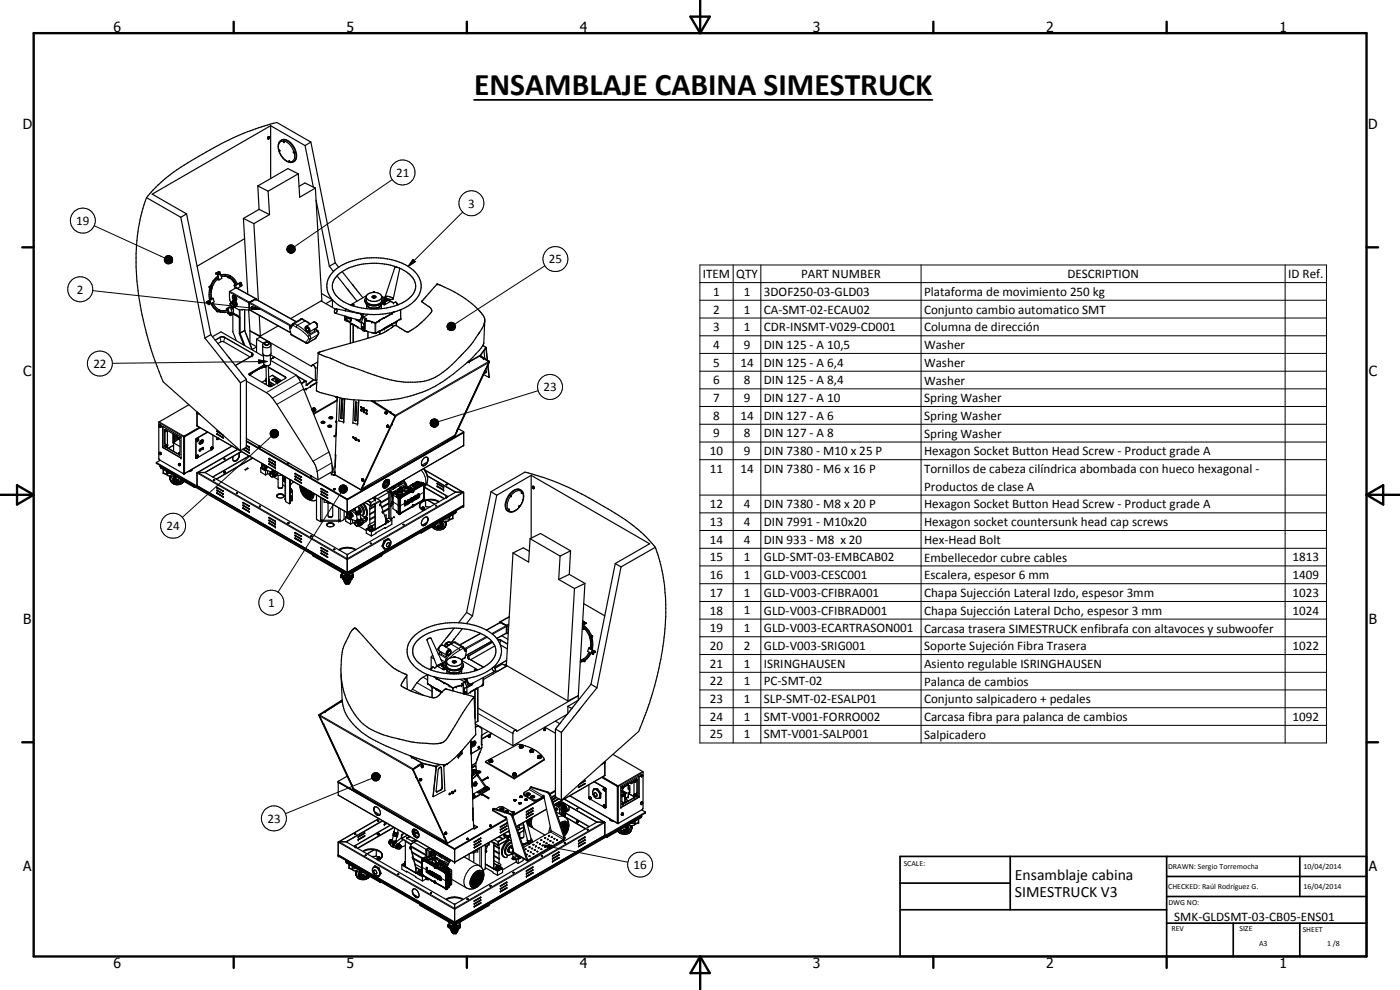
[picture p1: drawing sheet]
<svg xmlns="http://www.w3.org/2000/svg" width="420mm" height="297mm" viewBox="0 0 420 297" stroke-linecap="round" stroke-linejoin="round" font-family="sans-serif">
<defs><g id="words">
<text font-size="9.4" x="142.3" y="28.6">ENSAMBLAJE CABINA SIMESTRUCK</text>
<g font-size="4.7">
<text x="304.6" y="263.9">Ensamblaje cabina</text>
<text x="304.6" y="269.3">SIMESTRUCK V3</text>
</g>
<g font-size="4.2">
<text x="34" y="9.6">6</text>
<text x="104" y="9.6">5</text>
<text x="174" y="9.6">4</text>
<text x="244" y="9.6">3</text>
<text x="314" y="9.6">2</text>
<text x="384" y="9.6">1</text>
<text x="6.8" y="38.7">D</text>
<text x="410.6" y="38.7">D</text>
<text x="7" y="112.9">C</text>
<text x="410.8" y="112.9">C</text>
<text x="7" y="187.1">B</text>
<text x="410.8" y="187.1">B</text>
<text x="7" y="261.4">A</text>
<text x="410.8" y="261.4">A</text>
<text x="34" y="290.4">6</text>
<text x="104" y="290.4">5</text>
<text x="174" y="290.4">4</text>
<text x="244" y="290.4">3</text>
<text x="314" y="290.4">2</text>
<text x="384" y="290.4">1</text>
</g>
<g font-size="3.9">
<text x="118.9" y="53">21</text>
<text x="140.5" y="62.3">3</text>
<text x="22.9" y="67.5">19</text>
<text x="164.7" y="79">25</text>
<text x="210.9" y="83.4">ITEM</text>
<text x="221" y="83.4">QTY</text>
<text x="240.4" y="83.4">PART NUMBER</text>
<text x="320.3" y="83.4">DESCRIPTION</text>
<text x="386.6" y="83.5">ID Ref.</text>
<text x="23.1" y="88.1">2</text>
<text x="214.1" y="88.7">1</text>
<text x="223.2" y="88.7">1</text>
<text x="229.2" y="88.7">3DOF250-03-GLD03</text>
<text x="277.3" y="88.8">Plataforma de movimiento 250 kg</text>
<text x="214.1" y="94.1">2</text>
<text x="223.2" y="94.1">1</text>
<text x="229.2" y="94.1">CA-SMT-02-ECAU02</text>
<text x="277.3" y="94.1">Conjunto cambio automatico SMT</text>
<text x="214.1" y="99.4">3</text>
<text x="223.2" y="99.4">1</text>
<text x="229.2" y="99.4">CDR-INSMT-V029-CD001</text>
<text x="277.3" y="99.4">Columna de dirección</text>
<text x="214.1" y="104.7">4</text>
<text x="223.2" y="104.7">9</text>
<text x="229.2" y="104.7">DIN 125 - A 10,5</text>
<text x="277.3" y="104.7">Washer</text>
<text x="28" y="110.4">22</text>
<text x="214.1" y="110">5</text>
<text x="222.2" y="110">14</text>
<text x="229.2" y="110">DIN 125 - A 6,4</text>
<text x="277.3" y="110.1">Washer</text>
<text x="163.1" y="117.4">23</text>
<text x="214.1" y="115.3">6</text>
<text x="223.2" y="115.3">8</text>
<text x="229.2" y="115.3">DIN 125 - A 8,4</text>
<text x="277.3" y="115.4">Washer</text>
<text x="214.1" y="120.6">7</text>
<text x="214.1" y="125.9">8</text>
<text x="222.2" y="125.9">14</text>
<text x="223.2" y="120.6">9</text>
<text x="229.2" y="120.6">DIN 127 - A 10</text>
<text x="229.2" y="125.9">DIN 127 - A 6</text>
<text x="277.3" y="120.7">Spring Washer</text>
<text x="214.1" y="131.2">9</text>
<text x="223.2" y="131.2">8</text>
<text x="229.2" y="131.2">DIN 127 - A 8</text>
<text x="277.3" y="126">Spring Washer</text>
<text x="277.3" y="131.3">Spring Washer</text>
<text x="213.1" y="136.6">10</text>
<text x="223.2" y="136.6">9</text>
<text x="229.2" y="136.6">DIN 7380 - M10 x 25 P</text>
<text x="277.3" y="136.7">Hexagon Socket Button Head Screw - Product grade A</text>
<text x="213.1" y="141.9">11</text>
<text x="222.2" y="141.9">14</text>
<text x="229.2" y="141.9">DIN 7380 - M6 x 16 P</text>
<text x="277.3" y="142">Tornillos de cabeza cilíndrica abombada con hueco hexagonal -</text>
<text x="277.3" y="147.3">Productos de clase A</text>
<text x="213.1" y="152.5">12</text>
<text x="223.2" y="152.5">4</text>
<text x="229.2" y="152.5">DIN 7380 - M8 x 20 P</text>
<text x="277.3" y="152.6">Hexagon Socket Button Head Screw - Product grade A</text>
<text x="50" y="159">24</text>
<text x="213.1" y="157.8">13</text>
<text x="223.2" y="157.8">4</text>
<text x="229.2" y="157.8">DIN 7991 - M10x20</text>
<text x="277.3" y="157.9">Hexagon socket countersunk head cap screws</text>
<text x="213.1" y="163.1">14</text>
<text x="223.2" y="163.1">4</text>
<text x="229.2" y="163.1">DIN 933 - M8 x 20</text>
<text x="277.3" y="163.2">Hex-Head Bolt</text>
<text x="213.1" y="168.4">15</text>
<text x="213.1" y="173.7">16</text>
<text x="223.2" y="168.4">1</text>
<text x="223.2" y="173.7">1</text>
<text x="229.2" y="168.4">GLD-SMT-03-EMBCAB02</text>
<text x="229.2" y="173.7">GLD-V003-CESC001</text>
<text x="277.3" y="168.5">Embellecedor cubre cables</text>
<text x="277.3" y="173.8">Escalera, espesor 6 mm</text>
<text x="387.9" y="168.4">1813</text>
<text x="387.9" y="173.7">1409</text>
<text x="213.1" y="179.1">17</text>
<text x="223.2" y="179.1">1</text>
<text x="229.2" y="179.1">GLD-V003-CFIBRA001</text>
<text x="277.3" y="179.2">Chapa Sujección Lateral Izdo, espesor 3mm</text>
<text x="387.9" y="179.1">1023</text>
<text x="80.5" y="182.1">1</text>
<text x="213.1" y="184.4">18</text>
<text x="223.2" y="184.4">1</text>
<text x="229.2" y="184.4">GLD-V003-CFIBRAD001</text>
<text x="277.3" y="184.4">Chapa Sujección Lateral Dcho, espesor 3 mm</text>
<text x="387.9" y="184.4">1024</text>
<text x="213.1" y="189.7">19</text>
<text x="223.2" y="189.7">1</text>
<text x="229.2" y="189.7">GLD-V003-ECARTRASON001</text>
<text x="277.3" y="189.8">Carcasa trasera SIMESTRUCK enfibrafa con altavoces y subwoofer</text>
<text x="213.1" y="195">20</text>
<text x="223.2" y="195">2</text>
<text x="229.2" y="195">GLD-V003-SRIG001</text>
<text x="277.3" y="195.1">Soporte Sujeción Fibra Trasera</text>
<text x="387.9" y="195">1022</text>
<text x="213.1" y="200.3">21</text>
<text x="223.2" y="200.3">1</text>
<text x="229.2" y="200.3">ISRINGHAUSEN</text>
<text x="277.3" y="200.4">Asiento regulable ISRINGHAUSEN</text>
<text x="213.1" y="205.6">22</text>
<text x="223.2" y="205.6">1</text>
<text x="229.2" y="205.6">PC-SMT-02</text>
<text x="277.3" y="205.7">Palanca de cambios</text>
<text x="213.1" y="210.9">23</text>
<text x="223.2" y="210.9">1</text>
<text x="229.2" y="210.9">SLP-SMT-02-ESALP01</text>
<text x="277.3" y="211">Conjunto salpicadero + pedales</text>
<text x="213.1" y="216.3">24</text>
<text x="213.1" y="221.6">25</text>
<text x="223.2" y="216.2">1</text>
<text x="223.2" y="221.6">1</text>
<text x="229.2" y="216.3">SMT-V001-FORRO002</text>
<text x="229.2" y="221.6">SMT-V001-SALP001</text>
<text x="277.3" y="216.3">Carcasa fibra para palanca de cambios</text>
<text x="277.3" y="221.7">Salpicadero</text>
<text x="387.9" y="216.3">1092</text>
<text x="80.3" y="246.8">23</text>
<text x="190.1" y="260.7">16</text>
<text x="352.4" y="276.3">SMK-GLDSMT-03-CB05-ENS01</text>
</g>
<g font-size="2.4">
<text x="271.2" y="259.7">SCALE:</text>
<text x="350.6" y="260.8">DRAWN: Sergio Torremocha</text>
<text x="391.2" y="260.6">10/04/2014</text>
<text x="350.6" y="266.9">CHECKED: Raúl Rodríguez G.</text>
<text x="391.2" y="266.7">16/04/2014</text>
<text x="350.6" y="271.4">DWG NO:</text>
<text x="351.6" y="279.3">REV</text>
<text x="372" y="279.4">SIZE</text>
<text x="391" y="279.6">SHEET</text>
<text x="377.9" y="283.8">A3</text>
<text x="398.3" y="283.8">1 /8</text>
</g>
</g></defs>
<g fill="none" stroke="#000" stroke-width=".35">
<path d="M81.2 37.7l-35.5 20.6 10.3 5.9M81.2 37.7l10.4 6M81.2 37.7v15.9M44 59.3a53.4 53.4 0 0 0-3.2 16.8 97.2 97.2 0 0 0 4.7 29.2l3.5 9.3 23.2 20.6M44 59.3l10.3 5.9M77.4 55.8l.4 7M77.4 55.8l3.1 1.6M80.3 41.5l.1 .1M80.4 41.5l.1 .1M80.4 41.6l.1 .1M80.5 41.2l-.1 .3M80.5 41.6h.1"/>
<path d="M80.5 57.4l.4 7M80.5 41.6v.1M80.7 41l-.3 .5M80.7 41l.1 .1M80.7 41.1l-.2 .1M80.7 41.4l.1 .1M80.7 41.3v.1M80.7 41.3l.1 .1M80.8 41.1h-.3l-.2 .4M80.8 41.1v.3M80.8 41.4v.1M80.8 41.4l-.2 .2"/>
<path d="M80.8 41.1v.1M80.8 41.4h.1M83.9 45.1h.1M83.9 45.1v.2M83.9 45.1l.1 .1M83.9 45.1l-.1 .2 .2-.1M84.1 42.2a2.31 2.31 0 0 1 3.2 .7 4.9 4.9 0 0 1 1.4 5.2 2.58 2.58 0 0 1-4.1-1.1 3.8 3.8 0 0 1-.5-4.8zM85 42.3l.2 .4zM85.2 42.4v.1M86.8 48.3l.1 .3zM86.9 48.3v.2M86.9 48.3h.1"/>
<path d="M88.1 45.6h.1M88.1 45.6l.1 .2M88.2 45.6h-.2l.3 .2M88.2 45.6l.1 .2M89.5 52.2l.4 7 4.7-2.8M89.5 52.2l-3.1-1.6-9 5.2M89.5 52.2l-9 5.2M89.7 55.9l1.8-1 3.1 1.5M91.6 43.7l2.5 12.5M93.3 42.6l-1.7 1.1M93.3 42.6l-10.2-5.9a86.6 86.6 0 0 0-25.6 11.5l-2.2 1.3a43 43 0 0 0-11.3 9.8M93.3 42.6l7.3 36.3"/>
<path d="M94.6 56.4l2 33.8-9.4 5.4M54.3 65.2l7.2 36.2M56 64.2l-1.7 1M56 64.2l7.3 36.2M73.1 65.5l3.1 1.6M73.1 65.5l1.3 22.8M73.4 71.6l-14.3 8.3M76.2 67.1l1.3 23.1M77.8 62.8l3.1 1.6M77.8 62.8l-4.7 2.7M80.9 64.4l-4.7 2.7M94.9 60.1l3.9 19.8"/>
<path d="M98.8 79.9l1.3 1.5M100.6 78.9l1 1.3M100.6 78.9l-1.8 1M62.2 90.8h.2M62.2 90.6l-.1-.1-.2 .2 .3 .1M62.2 90.6v.2M62.3 90.6h-.1M62.3 90.6h.1M62.3 90.6l.3 .8M62.4 90.5l.4 .9M62.8 90.5l.3 .2-.2 .4-.3-.3zM62.8 86.1l.2 .1"/>
<path d="M62.8 86.1l.1 .1M62.8 91.4h.1M62.9 91.1h.1M62.9 86h.1M62.9 90.6l.1 .1M62.9 86l-.1 .1M62.9 86v.2M63 86.2h.1M63 90.6l-.1 .2M63 90.6l.1 .1M63 90.7v.1M63 90.7h.1"/>
<path d="M63 90.8h-.1M63 90.8h.1M63 86.1h.1M63 86.2l-.3 2.2 .2 1.6M63.1 85.9l-.1 .2M63.1 90.8h-.2M63.1 90.7v.1M63.1 85.9l-.1 .1M63.1 85.9l-.2 .1M63.1 85.9v.2M63.3 91.1l.7 1.2 1.4 1.1M63.4 86.1l.3 .3"/>
<path d="M63.4 86.1l-.4 2.2 .2 1.6M63.4 86.1l.2 .3M63.4 86v.1M63.5 85.9l-.1 .2M63.5 91l.8 1.2 1.3 1.1M63.5 85.9h.1M63.5 85.9l.2 .2M63.5 86.1v.1M63.5 86.1h.1M63.6 85.9l.1 .2M63.6 85.9h-.2M63.6 86l-.1 .2"/>
<path d="M63.6 86l-.1 .1M63.7 86.4l-.3 1.9 .1 1.4M63.7 86.1v.3M63.7 86.1h.1M63.8 90.8l.8 1.2 1.1 .9M64 89.5h-.5h.3l-1.5 1.1M64 89.5l-1.6 .9M64 89.5l.3 1.1-1.5 .8M64.9 93.1l.2 .1M64.9 82.2v.1M65 82.2l.2 .1M65 82v.2"/>
<path d="M65 82.2h-.1M65 82h-.3l.2 .3M65.1 81.9l-.1 .1M65.2 93.3l.2 .1M65.3 81.8l.5 2.2M65.3 93.3l.1 .1M65.3 83.8l.4 .1-.6-1.9 .2-.3 .6-.2 .7 2-.8 .5M65.3 83.8l.5 .2M65.3 81.7v.1M65.4 93.4l.8 .2M65.4 82.9a5.1 5.1 0 0 0-2.4 3.3M65.4 83.1l-1.3 1.4-.7 1.4"/>
<path d="M65.5 81.9l.4 .1-.1 .4-.3-.1zM65.6 93.3l.1 .1M65.6 83.5l-1 .9-.9 1.7M65.6 93v.3M65.6 93h-.1M65.6 83.7l-.3 .1M65.6 93h.1M65.7 92.9v.1M65.7 93.1v.1M65.7 81.8h.1M65.7 92.9l-.1 .1M65.7 93.2h.1"/>
<path d="M65.7 93.1h.1M65.7 93.4l1.2 .3M65.7 93h.1M65.8 82v.1M65.8 82.2l.1 .1M65.8 82.1v.1M65.8 82.1h.1M65.8 93h.1M65.8 81.5l-.5 .2M65.8 93l.1 .1M65.9 93v.1M65.9 93.1v.1"/>
<path d="M65.9 93l1.1 .3 1.5-.3M65.9 93.2l-.2 .2M65.9 82.1l-.2-.1 .2 .3M65.9 82.1v.2M66.3 82.6a3.7 3.7 0 0 1 4.9 2.7l.2-.1M66.4 83.1l1.7-.3 .8 .3M67.6 82.8l.4 .1M67.8 82.4l-1.6 .1M68 92.6l.4 .1 .6 2 .7-.3M68 82.9l.8 .3 .6 .5M68 92.6h.4M68.3 83l.4 .2"/>
<path d="M68.3 83h.1M68.4 83.1h.1M68.4 92.8l-1.2 .4h-.9M68.4 92.9l-1.7 .4M68.4 92.6l.7 2.1M68.5 83.1l.2 .1M68.6 94l.2 .1M68.6 94h.1M68.6 93.4l-.8 .3h-1.3M68.7 93.8l-.3 .3v-.3l.3 .1M68.7 83.2l.7 .5M68.8 83l.1 .1"/>
<path d="M68.9 83.1l.2 .1M68.9 82.8l-.1 .2M68.9 82.8v.3M68.9 83.1l.1 .1M69 83.2h.1M69 83h.1M69 82.8h-.1M69 83.2l1.3 1.1 .6 1.2M69 82.9v.1M69 82.8l.2 .2-.1 .2M69 82.9h.1M69.1 83.2h-.1"/>
<path d="M69.2 90.9v.5l.3 .5M69.2 82.9l-.1 .3M69.2 90.9h.1M69.2 92.2l.5 2.2M69.2 92.2l-.4-.1-.8 .5M69.2 92.2l-.8 .4M69.3 90.8h.1M69.3 90.8l-.1 .1M69.4 94h.1M69.4 94v.1M69.4 93.9v.1M69.4 90.8h.1"/>
<path d="M69.4 83.7l.6 .6M69.4 94.1h.1M69.4 90.7h.3M69.4 90.7v.1M69.4 90.7l.1 .1M69.4 90.8h-.1M69.4 90.7l-.1 .1M69.5 94v.1M69.5 94.1h-.1M69.5 90.7l-.1 .1M69.5 90.7v.1M69.5 91.9l.3 .2-.5 .4"/>
<path d="M69.5 90.8h.1M69.5 90.8h-.1M69.5 91.9l-.3 .3M69.5 91.9l-.3 .4M69.6 90.8h.1M69.6 90.8h-.1M69.7 90.8h.1M69.7 90.8h-.2M69.7 90.7a.62 .62 0 0 1 .7-.5 .62 .62 0 0 1 .5 .7v.6l-.2 .3M69.7 92h.2M69.7 90.7l.1 .1M69.7 94.4h.1"/>
<path d="M69.8 91h.1M69.8 90.8a.75 .75 0 0 1 .3 1.1M69.8 90.8l.5-.2 .3 .4v.3l-.3 .3M69.8 90.8v.2M69.8 90.9v.1M69.8 92v.1M69.9 94.1h.1M69.9 89.1v.5l.4 .3M69.9 94.1v5.5l1 2.6M69.9 89.2h.1M69.9 91l.1 .1M69.9 88.7a.87 .87 0 0 1 1 .4 .87 .87 0 0 1-.1 1.1"/>
<path d="M69.9 88.7a.92 .92 0 0 0 0 1 .92 .92 0 0 0 .9 .5M69.9 88.7a.95 .95 0 0 1 .9 1.5M69.9 91l-.1 .1M69.9 89v.1M69.9 89.1l.2 .6M69.9 89l.1 .2M69.9 89.2h.4l.2 .3M69.9 91.2h.2M70 91.1h-.2M70 94.1l1.7 1.1M70 92l1.7 .9 1 .1M70 89.1h.1"/>
<path d="M70 92l-.2 .1M70 91.1l-.1 .1M70 94.1l.7 .5M70 94.1h-.1M70 89l.3-.1 .3 .4v.7M70 89h.1M70 89l.1 .2M70 89h-.1M70 91.9v.1M70 89.2l-.1 .1h.4M70 91.1v.3M70 84.3l.6 1.3"/>
<path d="M70.1 91.4h.1M70.1 89v.1M70.1 91.9v2.1M70.1 92.4l-.7 .5M70.1 89l.1 .1M70.1 91.2l-.1 .2M70.1 88.9l-.2 .2M70.1 91.2v.1M70.1 91.6h.1M70.1 91.7h.1M70.1 91.3v.4M70.1 89.7l.1 .1"/>
<path d="M70.1 91.7v.2M70.1 91.3l-.1 .1M70.1 94l-.1 .1M70.1 94l.7 .4M70.1 91.4l.1 .1M70.1 89l.5 .5M70.1 89.2l.4 .6M70.1 89.8h.2M70.2 89l.4 .4M70.2 91.6h.1M70.2 91.7v.1M70.2 91.9l-.2 .1"/>
<path d="M70.2 91.8l-.1 .1M70.2 91.7h-.1M70.2 91.6l-.1 .1M70.2 91.5l-.1 .1M70.2 89.8l.1 .1M70.3 90.1l-.5 .2a.95 .95 0 0 1 .9 1.5M70.3 91.7l.4 .1M70.3 89.8h.1M70.3 85.6h.4M70.3 85.6l.3 .9M70.3 89.9h.2M70.3 89.5l.1 .3"/>
<path d="M70.4 89.3l.1 .1M70.5 89.8l-.2 .1M70.5 90.2a.91 .91 0 0 1 .7 .7 .91 .91 0 0 1-.4 .9h-.2M70.5 89.7l-.1 .1M70.5 89.4l.1 .1M70.5 89.5v.4M70.6 89.5l-.1 .4M70.7 89.5l.1 .3-.2 .2-.5-.3M70.7 85.6l.2 .8M70.8 94.5l.2 .1M70.8 94.4l-.1 .2M70.8 94.5l-.1 .1"/>
<path d="M70.8 94.4v.1M71.5 86.4l.1 .3M71.7 95.2l.1 4.9 1.3 3.4M71.8 95v.1M71.8 95.1l.2 4.9M71.8 95l-.8-.5-.1 .2 .8 .5M71.8 95l-.1 .2M71.8 95.1l-.1 .1M72 85.2a.26 .26 0 0 1 .3 .1 .26 .26 0 0 1 0 .3 .26 .26 0 0 1-.4 0zM72 99.9v.1M72 99.9h.1M72.1 84.8l-1.4 .8"/>
<path d="M72.1 84.8h.2M72.1 84.8h.1M72.2 85.3v.3M72.2 85.3l.1 .1M72.2 84.8l-1.5 .8M72.2 84.8l.3 .9-1.3 .8M72.2 84.8h.1M72.3 85.4h.1M72.3 85.4l-.1 .1M72.3 85.5l-.1 .1M72.3 85.4v.1M72.7 93h.7"/>
<path d="M72.8 92.9l-.1 .1M73.4 93v6.1M73.4 99.1l-1.4 .8M73.4 99.1l2.3 5.8M73.4 93h1.3M74.6 93l.4 6.3M74.7 93h.1M74.7 91.1l.1 .8M74.8 92.2v.7l.1-.7M74.8 92.2h.1M74.8 91.9v.2M74.8 93h-.1"/>
<path d="M74.8 93l12.4 6.9M74.8 92.1l.1 .1M74.8 92.1v.1M74.8 91h.1M74.8 91l-.1 .1M74.9 92.9l-.2 .1M74.9 91l-.1 .9M74.9 91l-.2 .1M75 90.7l-.2 .3M75 99.3l18.5 10.6 .2-.3M75 90.7h.1M75 99.3v3.6l2 1.1"/>
<path d="M75 99.3l3.1 1.5M75.7 90.3l-.7 .4M75.8 90.2l-.1 .1M75.8 90.2h.1M76.7 89.7l-.9 .5M76.7 89.7l12.2 6.8M76.7 89.6l-2 1.2 .1 2.2M76.7 89.7h.1M76.8 89.7v.1M76.8 89.6l.1 .2M76.8 89.6h-.1M76.8 89.6l-6-3.2-1.9 1.1v1.8l.4 1.5"/>
<path d="M77.8 94.6l.3 6.2M83.5 97.8l-5.4 3M86.9 98.1l.5 2.4 4.5 2.5 .5-.1a4.8 4.8 0 0 0 3.1-2.6v-.8l-.8-.9M87 98l-.1 .1M87.4 97.7l.2-.1-.6 .4M91.9 98.2a.72 .72 0 0 1 .7 .4 .72 .72 0 0 1-.2 .9l-.5-.4zM92.7 99.7l.4 .4M92.9 99.6l.1 .4M93.1 97.2l-2.3-1.4-.4-.1-2.6 1.5-.4 .7M94.3 98.8l.2 .5M94.7 96.8h.2M94.8 96.8l-.7-.2-2.2 1.3a1.13 1.13 0 0 0 .6 1.8h.2"/>
<path d="M94.8 96.8a1.07 1.07 0 0 1 .2 1.5l-2.3 1.4M94.9 96.9l.4 .8M96.4 90.3l4.3 2.5M96.5 88.2l3.3 1.8M99.8 90v2.2M99.8 90l-2 1.1M100.2 81.3a18.1 18.1 0 0 1 12.7-4 20.3 20.3 0 0 1 8.7 2.1 7.5 7.5 0 0 1 4.8 6.9 8.9 8.9 0 0 1-6.4 6.7 22.9 22.9 0 0 1-16-.2 8.4 8.4 0 0 1-5.9-6.5 6 6 0 0 1 2.1-5zM100.6 92.8l.2-.1a.68 .68 0 0 1 .4 .7 .68 .68 0 0 1-.7 .5l-.1-.6zM100.6 94l7 2.1M100.9 92.7l7.3 1.4 .2 .4 .1 .6M101.1 82.8l6 7.5M101.4 82.5a18.4 18.4 0 0 1 15.8-3 10.1 10.1 0 0 1 7.3 5.1 4.8 4.8 0 0 1-2.4 5.5 15.1 15.1 0 0 1-5.6 2.2l-3 .4h-2.5a14.1 14.1 0 0 1-10.4-4.4l-.2-.3a3.8 3.8 0 0 1 .2-4.6z"/>
<path d="M102.7 81.5l6.2 7.8M103.5 94.8v1.1l.4 .2M103.5 94.8l.1 1.1M103.5 95.8l.1 .1M103.6 96l.3 .2M103.6 95.9l.3 .2M103.8 92.7l-.2 .5M103.8 92.8l-.1 .5M103.9 94.9a1.15 1.15 0 0 0 1.3 1.5M103.9 96.1v.1M103.9 96.2l1.6 .9M104.3 95.4l.5 .2"/>
<path d="M104.3 95.4l.5 .3M104.4 95.4h-.1M104.8 95.6v.1M105.1 96.9v6.1M105.2 95.3v1M105.2 96.3l-.1 .1M105.4 95.4v.7l-.2 .3M105.5 97.1l1.9 1.1M105.7 91.6h.4M105.7 91.6h.3M105.9 91.4h.1M106 91.4h-.3v.2"/>
<path d="M106 91.4h.1M106 97.4v5.3M106 91.4h-.1M106.1 91.4h-.2M106.1 91.4h.1M106.1 91.4v.2M106.2 91.4l-.1 .2M106.2 91.5l-.1 .1M106.8 95.8l1.6 1.1M106.9 95.8l1.5 1M107.3 95.9v.2M107.4 98.2l1.6 .9"/>
<path d="M107.6 96.1l.3 .1M107.9 96.1v.1M108.3 95.7v.2l-.4 .3M108.4 94.3l.2 .1M108.5 94.1v.3l.5-.1M108.5 94.1v.3M108.5 95.1l-.4 .8-.5 .2M108.5 95.1l.3 .2M108.5 94.7l.6 .4M108.5 94.4h.2M108.5 94.9l.5 .3M108.6 94.4h.4"/>
<path d="M108.6 94.1h.1M108.7 98.3v.1M108.7 94.1h.1M108.7 98.4v.1M108.7 98.1v.3M108.7 98.3h.1M108.7 98.1h.2M108.7 98.3l.1 .1M108.7 98v.2M108.7 98v.1M108.7 98l.2 .2M108.7 98.5h.1"/>
<path d="M108.8 98.3l-.1 .1M108.8 98.4h-.1M108.8 95.3v.4M108.9 98.1l.1 .1M108.9 94.4h-.1M109 98.2v.1M109 98.3v.2M109 99.1l.5 .1M109 94.3l-.1 .1M109 98.5h-.2M109 99.1l.4 .3M109 98.4l-.2 .1"/>
<path d="M109 95.2a4.6 4.6 0 0 0-.5 3.3l.8 .3v-1.7M109 95.2l-.2 .1M109.1 94.2l-.1 .1M109.1 94.2v.1M109.1 94.2l-.1 .2M109.1 95.1l-.1 .1M109.3 97.3l.2 .1M109.3 97.4l.1 2M109.3 97.1v1.8M109.5 90.2v.2M109.5 90.1v.1M109.5 96l2.1 .5z"/>
<path d="M109.5 96.9h-.1M109.5 90.4l.1 .2M109.5 90.4l.7 .8M109.5 96.7l-.2 .4M109.5 96.6l-.2 .5M109.5 99.1v.1M109.5 99.2h.1M109.5 99.2l.6 .2M109.5 99.2l-.1 .2M109.7 90.8l.2 .3M109.9 91.1l.1 .5M109.9 95.6l-.4 .3v3.3"/>
<path d="M109.9 95.6l-.1 .1M110 91.5l.1 1.1M110 88.7l-4.8 2.8M110 91.6l.6 .5 .9 .3M110.1 99.4l1.5 .4M110.1 91.7a2.87 2.87 0 0 0 4.3 0M110.2 88.4a2.86 2.86 0 0 1 4.4 .6v1.1a2.73 2.73 0 0 1-4 1l-.7-.8v-1.4zM110.4 91.4l.7 .2M110.5 94.3l-1.4 .8M111 92.2l.6 .3M111.5 92.4h.1M111.5 91.7h1.5"/>
<path d="M111.6 99.8l1.2 .2M111.7 88.9l.9-.1 .2 .4a.65 .65 0 0 1-1.1-.2zM112.1 89.2l.3 .1-.2 .1zM112.2 87.6l-.2 .2M112.2 87.6l.4 .2M112.2 87.5l-.5 .3M112.2 87.5l.1 .1M113.1 92.4h.1M113.2 92.4l-1.6 .1M113.2 92.3v.1M113.3 92.3l-1.8 .1M113.4 92.3h.1"/>
<path d="M113.7 96.3l-.9 .6-1.2-.3M113.7 99.5l-.9 .5M113.7 96.3l-1.1 .6-1-.3M113.9 99.4h.1M114.1 99.4h-.2M114.5 91.6l-1.3 .8M114.5 91.5l-.1 1.1M114.6 91.1h.1M114.6 89.3l.4 .6-.1 .7M114.6 89.2a2.83 2.83 0 0 1-4.7 .1l-.4 .9M114.6 91.1l-1.2 .5M114.6 91.1l-.1 .5"/>
<path d="M114.6 88.9l.9 .5M114.7 90.8a4 4 0 0 1-4.8 .3M114.8 90.8l-.2 .3M114.9 90.6l-.2 .2M115 91.2l.2 .2 .4-.2M115 91.2h.6M115 90.2l-.1 .4M115.1 91.1l-.1 .1M115.1 91.1v.1M115.1 90.9v.1M115.2 91h.3M115.3 98.7l-1.3 .7"/>
<path d="M115.3 95.4h.1M115.3 98.6l-1.6 .9M115.3 95.4l-1.6 .9M115.3 98.6h.1M115.3 95.3l-1.6 1M115.3 95.3v.1M115.4 90.2l.1 .2 .5-.1M115.4 90.2h.7M115.4 90.2v.1M115.4 90.3h.2M115.4 89.4l-.1 .1 1.8 1M115.4 89.4l.2 .2"/>
<path d="M115.5 91h-.2M115.6 89.6l.6 .3 .3-.2M115.6 89v.1M115.6 89l1-.1 1 .4 .4 .4M115.6 91.2h-.5M115.6 89.1l.2 .2a1.88 1.88 0 0 0 2.2 .4M115.6 91v.1M115.6 91l.1 .1M115.6 91l-.4-.2-.2 .3M115.7 91.1l-.1 .1M115.7 89.9l-.1 .1M115.7 89.9h.2"/>
<path d="M115.9 89.8l.1 .5h-.4M115.9 89.8l-.4 .1v.4M115.9 89.8l-.3 .2M116.1 90.2v.1M116.1 90.2l-.1 .2-.5-.1M116.9 89.8l.2 .1M117.1 89.9l-.4 .2 .5 .3M117.1 89.9v.4M117.6 97.3h.1M117.7 94l-2.4 1.4M117.7 97.2h.1M117.7 97.3v.1"/>
<path d="M117.7 97.4l-3.6 2M117.7 97.4l-2.4 1.3M117.7 97.2l-2.4 1.4M117.7 97.3l-2.4 1.4M117.7 94l-2.4 1.3M118.1 90.8l-.8-.4-1.8 1-.9-.3M118.1 90.8l.7-.2 .3 .4M118.1 90.8l.1 .1M118.2 93.6l-.5 .4M118.4 93.6l-.7 .4M118.5 80.2h.1M118.5 80.2l-2.9 8.8"/>
<path d="M118.6 80.2h.6M118.8 96.5v.1M118.8 96.6l-1.1 .7M118.8 96.6l-1.2 .7M118.9 96.5h.1M118.9 96.6l-1.2 .7M118.9 96.5v1.2M118.9 96.5v.1M119 91l.4 .5zM119.2 96.3l-1.5 .9M119.8 80.4l.2 .2M120 80.6h.1"/>
<path d="M120 80.6l-2 9.1M120.2 95.7l-1 .6M120.3 95.6l-1.1 .7M120.3 92.9v2.8M126.7 90.3h.1M131.1 85.3l.7 .2a33.3 33.3 0 0 1 11.8 7.5l.5 .5a3.6 3.6 0 0 1 .5 5.2l-1 1.5a49.3 49.3 0 0 1-12.9 13 13.8 13.8 0 0 1-6.1 1.5l-5.2-.3-4.4-1-10.8-3.7-8.7-3.7M131.1 85.3l-4.5 5.1 1.7 1.3a1.44 1.44 0 0 1 1.1 1.1 1.44 1.44 0 0 1-.4 1.4 21.2 21.2 0 0 1-6.1 5.2 2.14 2.14 0 0 1-2.4-.7l-.5-.3a1.71 1.71 0 0 0-1.9-.6l-.8 .7a18.6 18.6 0 0 1-7.2 3.1l-4.1 1.1M131.2 85.3h-.1M145.5 96.1l-.3 6.9a13.4 13.4 0 0 1-3.3 4.2l-2.3 2.1a45.2 45.2 0 0 1-11.1 7.7 39.2 39.2 0 0 1-17 3.3M61.5 101.4l10.7 13.5M63.3 100.4l10.6 13.4M63.3 100.4l-1.8 1"/>
<path d="M63.8 101l2.5-1.4 12.8 7.3M65.4 103.1l.9-.6h.8l7.9 4.6M72 100l1.3 3.6M72.2 114.9v20.3M73.9 113.8v20.4l-1.7 1M73.9 113.8l-1.7 1.1M73.9 114.3l6 3.5a11.1 11.1 0 0 1 3.2 3.5l11.1 17.6a9.6 9.6 0 0 1 1.2 5.1M75 112.6l5.7 3.3M75.3 112.2l-.3 .4M75.8 106.6l-5.2 3M76.8 111.2l-1.8 1.4M76.8 111.3l-.5 .2"/>
<path d="M76.8 111.2v.1M77 101.8l2.1 1.2M77 101.8v3.9M77 101.8l1.1-.7 2.8 1.6M77 104.1l-1.3 .8M77.1 111l-.3 .2M77.1 111l-.3 .3M77.4 110.9l-.3 .1M78.9 110.2l-1.5 .7M79.1 106.5l.1 2.8 .6 .4M79.4 103a.71 .71 0 0 1 .7-.3 .71 .71 0 0 1 .6 .6 .7 .7 0 0 1-.7 .3 .7 .7 0 0 1-.6-.6zM79.4 110.2h-.5"/>
<path d="M79.7 113.8l.2 .2M79.7 113.7v.3M79.7 114h.1M79.8 114l-1.2 .7M79.8 113.7h-.1M79.8 114l.1 .1M79.8 109.7l-.8-.1-4.2 2.5-.1 .3 .3 .2M79.8 110.1l-.4 .1M79.8 109.7h.7M79.8 109.9l-.8-.1-4.3 2.6M79.8 109.7l.2 5.7M79.9 114.3h-.3l.3 .1"/>
<path d="M79.9 113.6l-.1 .1M80 115.1l-.5 .1M80 115.3l-.3 .1M80.5 110.1l5.3 3.1-.2 .4-4.3 2.4M80.5 110.2l5.3 3.1M80.5 109.7l.2 6.2M80.6 113.7l.1 .1M80.6 113.2l1.2-.6 2.7 1.6M80.6 114.3l1.8 1.1M80.6 114.5l1.7 1M80.6 114.1h.1M80.6 113.9h.1"/>
<path d="M80.6 115.3l.7 .4v.3M80.6 115.1l.8 .4v.5M80.6 115.5h.2v.2l-.1-.1M80.7 115.5l-.1 .1M80.7 115.8v.1M80.7 113.9l-.1 .1M80.7 115.9l.6 .1M80.7 113.8l-.1 .2M80.7 113.8h.1M80.7 114.1l-.1 .1M80.8 113.8l-.1 .1M80.8 113.9v.1"/>
<path d="M80.8 114l-.1 .1M80.8 114h.1M80.8 114v.1M80.9 102.7v.2M80.9 102.7h-.2M81.1 106.4l.3-.4-.1-2.5a1.29 1.29 0 0 0-1.3-.9 1.29 1.29 0 0 0-1.2 1l.1 2.4 .2 .5M81.1 106.4a1.74 1.74 0 0 1-2 .1M81.1 106.4l.1 2.8-.7 .5M81.1 106.4l13.5 7.8M81.2 107.7l.2 .1-.2 .1M81.2 106.5h-.1M81.2 108.1l7.7 4.5 .9 1.2 8.9 21.8a14.2 14.2 0 0 1 1 5.9"/>
<path d="M81.6 113.9l.7-.4 1.7 1-1.5-.9zM81.6 114l1.5 .8M81.8 107.3v.1M81.8 107.4l-.5 .3M81.8 107.3l.1 .2M81.8 107.4l.1 .1M82.2 107.1l-.4 .2M82.5 107.2l-.6 .3M83 114.7l.3-.2 .2 .3M83 114.7h.1M83 114.7l.3 .1M83 114.7l.3 .2"/>
<path d="M83 114l-.3 .6M83 114.1l.8 .5M83 114.7v.1M83.1 114.8l.2 .1M83.1 114l-.2 .1M83.3 114.6v.1M83.3 114.6l-.3 .1M83.3 114.7l.1 .2M83.3 114.7l.1 .1M83.9 114.4v.2M89.1 112.8l2.6 1.5M91.9 114.4v1.2"/>
<path d="M91.9 114.4l-.3-.1-1.2 .7M91.9 114.4l-1.4 .7M91.9 115.6h.1M91.9 115.6l.1 .1M92 116.7v-.2l-.7 .5M92 116.7l-.7 .4M92 115.6v.1M92.3 115.4h.1M92.3 115.4l-.3 .2M93.2 116l-1.2 .7M93.7 109.6a.89 .89 0 0 1 .9 .8v3.8M94.1 113.9l-2.2 1.6"/>
<path d="M94.2 114l-1.9 1.4M95 117.3h.1M95.1 114.8l-1.9 1.2M95.1 114.9l-1.9 1.1M95.1 117.3l.2 .1a43.7 43.7 0 0 0 16.2 2.9M95.1 114l-.5 .2M95.4 108.6l-1.7 1M95.5 105.9v.1M95.5 105.9l-.5 11.4M95.7 106.1h.1M95.9 105.7l-.4 .2M100.7 119l.5 .3"/>
<path d="M100.8 119l.4 .1v1M101.2 119.2v.9M102 119.4l-.3 6.9M102.5 119.8h.1M102.5 119.8l-.2 5.6M102.6 119.8l-.3 5.6M102.6 119.8h.2M102.6 119.8h-.1M102.8 119.8h.1M102.8 119.8l.1 .1M102.9 119.9h.1M102.9 119.9l-.3 5.6"/>
<path d="M103.5 119.6l-.4 7M105.1 103h.1M106 102.7l-10.1 3M106.2 119.9l-.3 7M143.9 106.8l1.2 .8M144 106.7l2.8 1.9M144.1 106.7l2.7 1.7 .1 .2-10.2 21.9M144.2 106.6l-3.8 2.1M144.2 106.7l-4 2.1M144.3 106.5v.3M144.9 103.6l1 .7M145 107.6h.1"/>
<path d="M145.1 107.6h.1M145.1 112.4l1.7 .8M145.2 107.6l1.6 1-10.2 22M145.2 107.6h-.2M145.2 105.2h.1M145.2 105.2l.3 2.4M145.4 111.8h.5M145.5 111.2l-8.4 18.1M145.5 111.2h.1M145.5 111.7l.3 .1M145.8 104.3l-1.6 2.4M145.8 104.4l-1.6 2.3"/>
<path d="M145.8 104.3h.1M145.8 104.3v.1M145.8 104.4l.4 3.6M145.9 110.9v.9M145.9 104.3h.1M145.9 104.3l.4 3.8M145.9 104.3l-.1 .1M146.4 109.7l.4 3.5M146.5 109.6l.3 3.6M146.7 108.6l-1.2 2.6M146.8 113.2h.1M46.9 138.8l57.3 33.1 34.9-20.1"/>
<path d="M46.9 138.8l.1 .3 57.2 33M47.8 127.9h.2M47.8 127.9l.4 .2M47.8 136.2l.2 .2 .2-.2M47.8 127.7h.1M47.8 135.8h.4l.1 .5M47.8 127.6v.4M47.8 127.6v.1M47.8 135.9v.2M47.8 135.8v.1M47.8 136.1l.1 .2M47.9 135.8l.4 .4"/>
<path d="M47.9 135.8l.3 .2M47.9 127.6l.3 .2v.3M47.9 128.1h.1M47.9 127.6l.3 .1M47.9 135.8h.1M47.9 136.1l-.1 .1M47.9 127.8l.1 .3M47.9 136.1l.1 .2M47.9 136.3h.1M47.9 136.1h-.1M47.9 127.9v.2M47.9 127.9h-.1"/>
<path d="M48 135.8l.2 .3M48 127.5l.1 .1M48 127.5l.3 .2-.1 .4v-.5M48 127.5l-.2 .1M48 127.5l-.1 .1M48 127.6h-.2M48 135.8l.3 .2M48.1 138.1l-1.2 .7M48.1 139.7v.3l56.1 32.5M48.1 127.7l.1 .4M48.2 136.3v.1M48.2 136.1v.2"/>
<path d="M48.2 136.3h.1M48.2 136v.1M48.2 128.1h.1M48.2 127.8h.1M48.3 136.3l-.2 .1M48.3 136.1v.2M48.3 136.2v.1M48.3 128l-.1 .1M48.9 127.9l5.4 3.2M48.9 127.9l-.1 6.3 5.5 3.2M48.9 127.9v6.3l5.4 3.2M49.4 133.1l.8 1.3"/>
<path d="M49.4 129.1l.1 .1M49.5 128.9v.3l.3 .1M49.5 133.6v.4h.3M49.5 133l.8 1.4M49.5 133l-.1 .1M49.5 128.9l.3 .1-.1 .3M49.5 128.9l.2 .1M49.5 129.2h.1M49.5 129.1h.1M49.5 133.9l.1 .1M49.5 133.6l.2 .1zM49.6 134h.1"/>
<path d="M49.6 129.1v.1M49.6 129.3h.1M49.6 133.9v.1M49.6 129.2h.1M49.6 129.1l-.1 .1M49.6 133.9h-.1M49.7 133.6l.1 .4M49.7 129l.1 .1M49.7 133.7v.4M49.7 129v.3M49.8 133.4h.3M49.8 133.4v.1"/>
<path d="M49.8 129.2v.1M49.8 133.4l.3 .1M49.9 133.6h.1M49.9 133.8h.1M50 133.6v.2M50 133.5l.1 .1M50 133.5h.1M50.1 133.5v.3M50.1 133.5l-.1 .4 .2-.2M50.1 133.4l.2 .1M50.1 133.4h-.1M50.1 133.4v.1"/>
<path d="M50.1 133.5v.2M50.1 133.4l.2 .2M50.1 133.5h.1M50.2 133.4l.1 .1M50.2 129.2v5M50.2 133.6h.1M50.3 134.4l3 1.7M50.3 134.4h-.1M50.3 133.6h.1M51.9 130.1v2.8l.2 .1M52 130.2v2.4M52 132.6l.3 .2"/>
<path d="M52.1 132.9l-.1 2.5M52.1 132.9l1.9 1.1M52.1 133.6l-1.6 .9M52.2 132.5l-.2 .1M52.2 130.3v2.2M52.2 132.5l.2 .1M52.4 130.4v2.2M52.7 130.6v1.7M53.1 131.3l.3 .1M53.1 131.5l.2 .1M53.1 130.8v1.2M53.1 132l-1 .9"/>
<path d="M53.2 131l-.1 .2M53.2 131.6h.1M53.2 130.9h-.1M53.3 131.6h.1M53.3 131.4h.1M53.3 131.4l-.1 .2M53.4 131.6h-.1M53.4 131.4h.1M53.4 131.4v.2M53.5 131.7l-.4 .3M53.5 131.4l.3 .3M53.5 136.1l.3 .3"/>
<path d="M53.5 131.4l-.3-.5-3-1.7-.8 .4v3.5M53.5 131.4l.3-.2v.5M53.6 136l.3 .2-.1 .2M53.6 131.3h.1M53.6 136.2v.1M53.6 139.5l.1-.1 .1 .2M53.6 131.6l-.5 .4M53.6 131.4h.1M53.6 136.3h.1M53.6 136.2h.1M53.6 139.5l.2 .1M53.6 131.3l.3 .4"/>
<path d="M53.6 131.3l-.1 .1M53.7 139.1l.2 .1M53.7 139.1l.4 .1v.4M53.7 131.4l-.1 .1M53.7 139.1v.1M53.7 139.1l-.2 .3 .5 .3M53.7 131.6l.3 .6v3.5l-.8 .4-3-1.7M53.7 131.6h.1M53.7 136.3h.1M53.7 139.2l-.1 .1M53.7 131.4v.2M53.7 136.2v.1"/>
<path d="M53.7 131.5h-.1M53.7 131.5v.1M53.7 139.1h.2M53.7 139.4l-.1 .1M53.7 136l-.2 .1M53.7 139.4h.1M53.7 139.4l.1 .1M53.7 131.2l.2 .3M53.7 136l.2 .3M53.8 139.1h.1M53.8 139.1h-.1M53.8 131.7h.1"/>
<path d="M53.9 139.2l.1 .2M53.9 139.1l.2 .3M53.9 139.1h.1M53.9 131.7h-.1M53.9 136.3l-.1 .1M53.9 139.2l.1 .1M54 139.4l-.1 .3M54.1 139.6h.1M54.1 139.6l-.1 .1M54.3 131.1v6.3M54.3 131.1h.1M55.2 131h.1"/>
<path d="M55.2 131l-.1 11.1M55.2 130.9l-.1 11.2M55.2 130.9v.1M55.3 131l.1 .1M55.3 131h.1M55.4 131.1h-.2M56.7 121.5l-9 5.3v11l7.3 4.3M58.9 131.7l-.1 5.8M59 132.1l.1 .1M59 132v.1M59 137v.1M59 137.2h.1"/>
<path d="M59.1 132.2h.1M59.1 137.2l.2 .1M59.1 136.8v.4M59.1 137.2h.1M59.1 123.6l.1 .3M59.1 132v.2M59.1 123.7l.4 .2M59.2 123.9v3.9l45 26 34.9-20.1v-3.9M59.2 123.9l.7 .4M59.2 136.7l-.1 .1M59.2 137.2h.1M59.2 137.3h.1"/>
<path d="M59.2 131.7l-.1 .3M59.3 136.8l-.2 .4M59.3 136.7h.2M59.3 136.7h-.1M59.3 136.6l-.2 .2M59.3 136.7l-.2 .4M59.3 131.7h.2M59.4 131.6l.1 .1M59.4 131.7h.1M59.4 131.6l-.3 .1-.1 .4M59.4 131.7l-.4 .1 .1 .4M59.4 131.6l-.3 .4"/>
<path d="M59.4 131.6l.2 .5-.5 .1M59.4 132.1h.1M59.4 131.7l-.3 .4M59.4 136.7h-.1M59.4 136.7l.2 .1M59.4 137.1h.1M59.5 136.7l.1 .3M59.5 132v.1M59.5 131.7h.1M59.5 136.7l-.4 .1M59.5 136.7h-.3M59.5 132l-.1 .1"/>
<path d="M59.5 132h.1M59.5 136.9l-.1 .2M59.5 137.2l-.2 .1M59.5 137.2h.1M59.5 136.9l.1 .1M59.5 131.7l.1 .1M59.6 137l-.1 .1M59.6 137l-.1 .2M59.8 133h.1M59.8 132.9v.1M59.8 128.2l-4.6 2.7M59.8 132.9h.1"/>
<path d="M59.8 135.3h.1M59.9 128.3l-4.7 2.6M60 132.4l.9-.5v.9l-.9 .5zM60.1 135.2l-.2 .1M60.1 135.2v.1M60.1 135.3h-.2M60.1 134.7l-.3 .2v.4M60.1 134.7l.2 .1M60.2 134.7v.1M60.2 134.8v.2M60.2 135l-.1 .2M60.3 132.2v.9"/>
<path d="M60.3 135l-.2 .3M60.4 132.1l.3 .2M60.6 133v-.6l-.2-.1v.8M60.7 134.5v.4M60.7 132.3h.1M60.8 132.5l-.1 .4M60.8 132v.8M60.8 132.8h.1M60.8 132.8l-.8 .5M60.9 134.7v.1M60.9 134.7l-.2 .2M60.9 134.8l-.3 .1"/>
<path d="M60.9 132.3h.1M61 134.2l-.3 .3v.4M61 134.2v.3M61 134.2l-.1 .6M61 134.5l-.1 .2M61 134.3v.2M61 132.2l-.1 .1M61 132.2v.1M62.3 129.6l-3.5 2.1M62.3 129.7l-3.6 2.1v5.6l.7-.1M63.4 134.3h.1M63.4 134.7h.1"/>
<path d="M63.4 134.6v.1M63.4 134.3v.4M63.4 134.7l.3 .1M63.4 134.7l.2 .1M63.4 134.2v.1M63.4 134.5v.2M63.4 134.4v.1M63.5 134.4l-.1 .2M63.5 134.2l-.1 .2M63.7 134.6h.1M63.7 134.7l-4.2 2.5M63.7 134.5v.1"/>
<path d="M63.8 134.2l-.3-.1-.1 .5M63.8 134.2h-.3M63.8 134.5l-.1 .1M63.8 134.2l.1 .1M63.8 134.5h.1M63.9 134.3l-.4 .1M63.9 134.3l.1 .1M63.9 134.5l-.2 .3M63.9 130.6v3.8M64 134.4l-.2 .2M65.1 129.5l.1-.2 1.2 .7M65.1 129.5l1.9 1.1"/>
<path d="M65.1 131.8h.1M65.1 129.4l1.6 1M65.1 130.2l.1 .1M65.2 130.3l-.1-.1 1.9 1.2M65.2 130.3h.1M65.2 130.3l1.8 1.1M65.2 131.5v.3M65.3 131.4h.1M65.3 131.4l-.1 .1M65.4 131.7v.1M65.4 131.7l-.2 .1M65.4 131.7h.1"/>
<path d="M65.4 131.4l-.2 .1M65.4 131.8h-.2M65.5 131.6h.1M65.5 131.6l-.1 .1M65.5 131.4v.2M65.6 131.6l-.2 .1M65.6 131.5v.1M67.2 137.7h.3M67.3 137.7h.2M67.5 137.7h.1M69.7 133.9l-14.4 8.3M70 136.9l-.2 .8 .3 .6"/>
<path d="M71.1 138l-1 .3M71.3 134.8l-12.1 7M71.4 137.8l-.2 .2M71.7 137.1l-.3 .5M71.8 137l-.1-1.1a1.75 1.75 0 0 1-1.6 2.4M72.4 135.5l-10.9 6.3M72.5 135.5l-11 6.3M72.9 134.8l1.9 1.1M72.9 134.8h.1M73.6 134.4l1.2 .7M73.6 134.4l1.2 .6M73.7 134.3l1.1 .6"/>
<path d="M73.9 133.8l.9 .4M73.9 133.7l.9 .5M73.9 133.6l.9 .5M73.9 132.4l30.3 17.5M73.9 131.6l21.5 12.4M74.1 134.5h-.1M74.1 134.5l-.1 .1M74.8 135.8l-1.8-1.1 1.9 1.2M74.8 134.1h.1M74.8 134.2h.1M74.8 135.8h.1M74.8 135.9h.1"/>
<path d="M74.8 134.9h.1M74.8 134.1h-.1M74.8 134.1v.1M74.8 134.9v.2M74.8 135.8v.1M74.8 134.1l-.1 .1M74.9 135l-.1 .1M75.8 137.4l-10.9 6.3M75.8 137.5l-10.8 6.3M77.8 133.8v.2M77.8 134h.3M77.9 133.9h.1"/>
<path d="M78 133.9h.1M78.7 139.4l-.2 .2 .2 .3M78.7 139.1v1.2l1 .5M79 139.3l.2 .7 .5 .4M79.3 139.4a.37 .37 0 0 0 .1 .5 .37 .37 0 0 0 .5 0M79.5 139.6l.4 .2M79.8 139.7l.1 .2M80.1 140l-.1 .3M80.3 140l-.1 .3M80.7 137.5l2 1.2M80.7 138.3l2 1.3M80.7 139.2l.1 .2"/>
<path d="M80.7 138.3l1.9 1.1M80.7 139.2l2 1.2M80.7 137.5l1.9 1.1M80.8 138.3l1.9 1.3M80.8 137.5l1.9 1.2M80.8 139.2l1.9 1.2M80.8 137.6h.1M80.8 139.2v.1M80.8 139.4l1.8 1M81.2 137.8h-.1M81.5 137.9l-.1 .1M81.6 138l-.1 .1"/>
<path d="M81.6 138.9h-.1M81.7 138.9l-.1 .1M81.9 139h-.2M82.1 139.1l-.1 .1M82.2 139.2v.1M82.2 139.2h.1M82.5 138.5v.1M82.5 139.4v.1M82.6 139.4l.1 .2M82.6 138.6h.1M82.6 139.4l-.1 .1M82.6 138.6l.1 .1"/>
<path d="M82.6 138.6v.1M86.3 138.7l.2 .3M86.5 138.9l.1 .1M86.5 138.9h.1M86.6 138.9h-.1M93.7 122.8l.1 .3M93.7 122.9l.2 .3h.5M93.7 122.9l.2 .2h.5M93.7 122.8a.52 .52 0 0 1 .5-.4 .52 .52 0 0 1 .5 .4M93.7 122.8l-.1 .1M93.8 123.2h.1M94 123.8l.3 .2"/>
<path d="M94.1 122.5l.2 .2M94.1 122.5l.2 .1M94.1 124.1l.2 .1M94.3 122.6v.1M94.3 122.5v.1M94.3 124v.2M94.3 122.5v.2M94.3 122.5h-.2M94.4 123.1l.1 .1M94.4 123.1h.1M94.6 123.2h-.5M94.6 123l-.1 .1"/>
<path d="M94.6 123l-.2 .1M94.7 122.8l-.2 .3M94.7 122.9l-.1 .1M94.7 122.8l-.1 .4M94.7 123l-.3 .4-.7-.3M96.5 126.5h.9a.47 .47 0 0 1-.5 .6 .47 .47 0 0 1-.4-.6zM96.7 126.8h.1M96.9 126.6v.2M96.9 126.6l-.2 .1 .3 .1 .1-.1M96.9 126.6l.2 .1M97.1 126.7v.1M97.1 126.6l.1 .1"/>
<path d="M97.1 126.6h-.4v.2M97.2 126.7l-.1 .2-.4-.1M98.4 127.8a.59 .59 0 0 1 .6-.2 .59 .59 0 0 1 .5 .4l-.8 .2zM98.7 127.8h.4v.1zM98.8 125.3a.57 .57 0 0 1 .6-.3 .57 .57 0 0 1 .4 .5l-.8 .1zM98.9 127.8l-.2 .1 .2 .2 .3-.1-.1-.2M98.9 127.8h.2M98.9 127.8v.2M99 125.3l.3-.1 .3 .1-.3 .2zM99.1 125.3h.4l-.1 .2zM99.3 125.3v.1M99.6 139.6l.3 .9-.2 .9"/>
<path d="M100.5 130.9h.1M100.5 140v2.4M100.7 136.4l-.2 3.6M100.8 130.5l-.5 .3 .2 .1M100.8 130.7l-.3 .2M100.9 130l-.2 6.4M100.9 130h.1M101 126.3l-.2 .1 .2 .3M101 126.5l-.1 3.5M101.2 120.1l-.2 6.4M101.2 120l-6.9 4M101.2 120.2l-6.9 4"/>
<path d="M101.7 126.3h.1M101.8 126.3l1.3 .3M102.3 125.5h.3M102.3 125.4v.1M102.3 125.4l.1 .1M102.4 125.5h.2M103.1 126.6h.1M103.2 126.5l-.1 .1M105.9 131.1l.3 .3M105.9 126.9h.1M105.9 126.9l1.4 .3 .4-7.1-.4 7.2M105.9 131.1h.1"/>
<path d="M106 131.1l.2 .3M106 131.1h.1M106.5 126.2h.1M106.5 126v.2M106.5 126.1l.3 .1M106.6 131.8h.1M106.6 131.9l.1 .1M106.6 131.8v.1M106.6 131.5l-.1 .3 .2 .2M106.6 131.5v.1M106.6 131.7l.1 .1M106.6 131.5h.2"/>
<path d="M106.6 131.7v.1M106.7 131.4l.1 .1M106.7 132l.2 .1M106.7 131.8v.1M106.7 131.4l-.1 .1M106.7 131.4l.4 .3-.1 .3M106.7 131.8l.1 .1M106.7 131.9h-.1M106.7 131.9h.1M106.8 120.6l-.3 5.4M106.8 131.9l-.1 .1M106.8 131.5l.1 .1"/>
<path d="M106.9 131.6l.1 .4M107 120.7l-.3-.1-.2 5.5M107 132l-.2 .1M107 120.7h.1M107 132h.1M107 120.7l.1 .1M107.1 120.8h.1M107.1 120.8l-.3 5.4h-.3M107.6 132l-.1 .3h.3M107.6 132l.2 .3M108.3 122.9l.2 .1v.4zM108.3 122v.3l.3 .1"/>
<path d="M108.3 122l.3 .4M108.4 123l.2 .3M108.4 122l.2 .4M108.4 122.9v.1M108.9 122.7h.1M108.9 122.9l.1 .1M108.9 122.9v-.3l.2-.2 .3 .5M108.9 122.7l.1 .2M109 122.7v.1M109 123h.3M109 122.8v.1M109 122.7l.1 .2"/>
<path d="M109 122.8h.1M109.1 122.4l.1 .1M109.1 122.9h-.1M109.2 122.5l.1 .2M109.2 123.4l-.2 .2 .4 .1M109.2 123.4l.2 .3M109.2 122.5l-.3 .1M109.2 122.5l.2 .3M109.3 123h.1M109.3 122.8v.1M109.3 122.9l-.1 .1M109.4 122.9l-.1 .1"/>
<path d="M109.4 122.9v.1M109.9 123.8l.2 .4h-.2zM109.9 122.9v.1M109.9 123.8l.2 .4M109.9 123l.2 .3M111.4 120.3l7.2 4.7M111.8 120.3l.6 .3M112.4 120.7l-.8-.4 7 4.6M112.4 120.6v.1M112.5 120.6h.1M112.5 120.6h-.1M112.5 120.6l-.1 .1"/>
<path d="M112.5 120.6l-.1 .2M115.6 123.7h.1M115.6 124l.1 .1M115.6 123.6h.4M115.6 123.6l.4 .1M115.6 123.6l.3 .1M115.6 123.6l.1 .5M115.7 123.6h.2M115.7 123.9h.1M115.7 123.9v.1M115.7 123.9v.2M115.7 124.1h.4"/>
<path d="M115.7 124v.1M115.9 123.7h.1M115.9 123.6v.1M115.9 123.6l.3 .4-.1 .1M115.9 123.6h.1M115.9 123.7l.1 .4M116 123.7l.1 .4M116 123.7l.1 .4-.2 .1M116.1 123.7v.2M116.1 128l.2 .1M116.2 127.9l-.1 .1M116.2 127.9l.1 .2"/>
<path d="M116.2 127.6l.2 .1M116.3 127.6h-.1M116.3 127.6l.2 .1M116.3 127.6l-.1 .1M116.3 127.6l.1 .1M116.4 127.7l.1 .3M116.4 127.7l.1 .1M116.4 127.6l.1 .2M116.5 127.8l.1 .3M116.5 127.9v.3M116.5 128.1v.1M116.6 127.8l-.2-.2-.3 .2 .1 .3 .3 .1"/>
<path d="M116.6 127.8v.1M116.6 128.1l-.1 .1M116.6 127.8v.3M117.2 123.7h.1M117.2 123.7l1.4 1v.2l-10.2 21.9M117.2 123.7l-.1 .1M117.2 123.7l1.6 1.1M117.6 127.3h.1M117.6 127.2v.1M117.8 127.2l-.1 .1M118.5 125l-10.2 21.9M118.6 125h-.1"/>
<path d="M118.7 124.9l-1.1 2.4M118.8 124.8l-.1 .1M126.6 139.6a1.83 1.83 0 0 1 1.6-2.4 1.68 1.68 0 0 1-1.3 2.5M126.6 139.6l.4 .2 .4-.1M128.2 138.6l-1.6 1M128.3 137.3l.1 .2M128.4 137.9l-.2 .8-.7 .9M132.5 133.3l-19.6 11.4M136.5 130.8l-4 2.5M136.5 130.9l-4 2.5v-.1M136.5 130.8v.1M136.6 130.6v.1"/>
<path d="M136.6 130.7l-.1 .2M136.7 130.5l-.2 .3M136.7 130.5l-.1 .1M137.1 129.3l-.5 1.3-28 16.1M137.1 129.3h-.1M137.1 129.2v.1M137.6 128.7l1.5 .8M139.1 129.8l-34.9 20.1M139.1 129.8h.1M139.1 129.5v.3M139.1 129.6l-34.8 20.1-30.4-17.5M48.2 140.2l10.3 5.9"/>
<path d="M48.2 140.1l.1 .4 10 5.7h.4M49 142l1.1 .5M49 140.8v1.2M49.1 141.9l.9 .4M49.1 141.9l-.1 .1M49.1 140.9v1M50 142.2l.4 .5 2 .2 .3 .2 .1 .4M50 141.4v.8M50.2 141.6h.2M51 143.3l.1 .7M51 143.1l.1-.3-.1 .5M51.1 143.4l.1-.6-.1 1.2"/>
<path d="M51.1 142l-1.1 .2M51.1 142.8l-.1 .5M51.1 144v-.2l.1 .3M51.1 143.9l.5 .8M51.1 144l.5 .7M51.1 144l.1 .2M51.2 142.8l-.2 .8M51.2 143.1l-.1 .5 .1-.3M51.2 144.2l1 1M51.3 143.1l-.2 .6M51.3 142.8l-.1 .4M51.4 142.9l-.1 .2"/>
<path d="M51.6 144.7a2.27 2.27 0 0 0 3 .4M51.6 142.9l-.4 .7 .1 .6M52 143.8l.7 1M52.1 144.1l.4 .6M52.1 143.6v.5M52.1 143.5v.6M52.5 144.7l.2 .1M52.6 144.1l.2 .6a1.25 1.25 0 0 0 1.4-.4M52.7 144.8l.7 .1M52.7 143.1l-.6 .5M52.7 144.8l.3 .1M52.7 143.6l-.2 .3a.79 .79 0 0 0 .5 .8 .79 .79 0 0 0 .9-.3"/>
<path d="M52.8 143.3l-.2 .9M52.8 144.2v.2M52.8 144.4l.1 .1M52.9 144.2l-.1 .2M52.9 144.5h.6M52.9 144.2v.3M52.9 144.5l.2 .2M53 144.1l-.1 .1M53 143.9v.2M53.1 144.1l-.2 .1M53.4 144.1l.1 .1M53.4 143.9v.2h-.4"/>
<path d="M53.5 144.1v.1M53.5 144.2l.2 .2M53.5 144.2v.3M53.5 144.5l-.1 .2M53.7 144.9h-.3M53.7 144.4l-.2 .1M53.7 144.2v.2M54.2 144.3h.1M54.2 143.8v.5M54.2 144.4l-.6 .4M54.3 144.4l-.9 .5M54.3 144.3l-.1 .1"/>
<path d="M54.4 144.3l-.1 .1M54.6 145.1l-.3 .1M54.7 144.9l-.1 .1M54.8 144.2l-.5 .1M55 142.1h.1M55 142.1h.2M55.1 142h.3l-.1 .2M55.1 144.4l-.5 .7M55.2 144.4l-.6 .7M55.2 142v.1M55.2 142.1l.1 .1M57.7 140.8v.1"/>
<path d="M59.2 141.8v4l45 26M59.2 141.8h2.3M61.5 141.8l42.7 24.6M64.1 144.1h.3M64.2 144l.2 .1M64.4 144l-.2 .1M64.4 144l-.3 .1M64.4 144v.1M65.1 146.2l1.9 1.2M65.1 147.9l1.9 1.2zM65.1 146.2l.1 .2 1.8 1M65.1 147.1l.1 .1"/>
<path d="M65.1 146.3h.1M65.1 148l1.9 1.1zM65.2 147.2l1.8 1.1M65.2 147.2l-.1-.1 1.9 1.2M65.2 147.2h.1M65.2 146.3h.1M65.2 146.3l1.8 1.1M67 149.1h.1M67.1 141.6l.1 .2M67.1 141.6l.2 .1M67.3 141.7l.3 .1M67.3 141.5h.1"/>
<path d="M67.3 141.4v.2M67.3 141.4h.1M67.3 141.4l-.2 .2M67.3 141.4l.2 .1M67.4 141.4l.2 .1M67.4 141.4l.1 .2M67.4 141.4l.1 .1M67.6 141.6v.2M67.6 141.6l-.3 .1M67.6 141.5v.3M67.6 141.5v.1M70.9 148h.1"/>
<path d="M70.9 148h.4M71 148h.3M71.3 148h-.3M72.9 151.6l1.9 1.2M72.9 152.5l.1 .1M72.9 151.6h.1M72.9 152.4v.1M73 152.4l1.8 1.1v.2M73 151.6l1.8 1.2M73 152.5l1.9 1.1-1.9-1.1M73 150.7l1.8 1.2M73 152.4h-.1"/>
<path d="M73 152.4v.1M73 152.6l1.8 1M73 150.7l1.8 1.1M73 151.6h-.1M73.6 140.9h.1M73.6 140.8l.2 .1zM74.1 140.5h.3zM74.8 153.6v.1M74.8 151.8h.1M74.8 151.9h.1M74.8 151.8v.1M74.8 152.8h.1"/>
<path d="M77.8 152h.4zM77.9 151.9l.2 .1M78.3 140.4v1.2l1.4 .9M78.3 140.4l1.4 .9M78.4 140.5l1.3 .6M78.4 140.3l.1 .3 .9 .5 .5-.1-.2 .1M78.7 140.1l-.4 .3M78.9 140.4v.1M78.9 140.5v.1M78.9 140.5l.7 .3M79.1 140.6l.2 .1M79.7 140.8h.1"/>
<path d="M79.7 140.4v.4M79.7 140.4h.3M79.7 141.3v1.2M79.7 140.8l1.7 .8M80 140.3l-.1 .1M80.1 141.1l-.4 .2M80.1 140.3l-.1 .1M80.1 140.3h.1M80.2 140.3h-.1M80.2 140.3l-.2 .1M80.3 141.2v.8l.7 .5M80.3 140.1h.1"/>
<path d="M80.4 142.1l-.7 .4M80.7 156.1l2 1.1M80.7 155.2l2 1.3M80.7 156.1l1.9 1.2M80.8 155.2l1.9 1.3M80.8 156.1l1.9 1.2M80.8 156.9l-.1 .2 1.9 1.1M80.8 156.9l1.9 1.2M80.8 157l1.9 1.1M80.9 142.4l.2 .3M81 142.4l.4 .6M81.1 141.9l-.2 .3"/>
<path d="M81.1 141.9h.1M81.2 141.9l-.3 .5M81.2 141.9l.2 .1M81.2 142.8l.4 .2M81.3 141.6l-.1 .2M81.4 141.7l.4 .1M81.4 141.7l-.3 .2M81.4 141.6l.4 .1 .4 .7M81.4 142l.2 .2M81.4 141.6h-.1M81.4 142h.2M81.4 141.6l.3-.1 .5 .5"/>
<path d="M81.6 142v.2M81.6 143l.2 .1M81.6 142.2l.1 .1M81.6 140.8l.1 .3M81.7 142.3l.2 .3M81.7 142.3l.1 .6M81.7 141.1l.7 .1M81.7 141.1l-.1 .4M81.8 142.9v.2M81.8 142.9l-.2 .1M81.8 141.8l.4 .6M81.8 141.8l-.2 .2"/>
<path d="M81.9 142.6l-.1 .3M82.1 142.9l-.3 .2M82.2 142l.2 .4M82.2 142.4l-.3 .2M82.2 142.4l-.1 .5M82.2 142.8l-.3 .2 1.6 .9M82.2 142.4v.4M82.2 142.9h.6M82.3 141.2l-.1 .8M82.4 142.2l.3 .3 .3-.1M82.4 142.4l-.3 .6M82.4 142.4l.1 .3 .4-.1"/>
<path d="M82.4 141.8v.4M82.4 142.2l.1 .1M82.4 141.8v.2M82.5 142.3l.3 .2M82.5 141.3l-.2 .9M82.6 157.3h.1M82.6 158.2h.1M82.6 140.4v.1M82.6 141.4l-.1 .2M82.6 141.4l-.2 .4M82.7 140.4l-.1 .1M82.7 157.2v.1"/>
<path d="M82.7 158.1h.1M82.7 157.3h-.1M82.7 158.1l-.1 .1M82.7 141.4v.5l.6 .3-.6 .7-.3-.2M82.8 142.5h.1M82.9 142.6l-.3 .1M83 142.5l-.1 .1M83 142.5h.1M83 148.9a1.37 1.37 0 0 1 2.2 0M83.1 142.1l-.3 .4M83.1 142.3l-.1 .2M83.1 142.2l-.1 .3"/>
<path d="M83.1 148.5a1.13 1.13 0 0 1 1.2-.4 1.13 1.13 0 0 1 .9 .9 1.39 1.39 0 0 1-2.2-.2zM83.1 142.1v.2M83.2 142.3h.1M83.3 141.7v.9h1.4M83.5 142.6v3.6l.2 .2M83.7 146.4h.9M84.6 146.4h.1M84.7 142.5v.1M84.7 142.6l.2 .1M84.8 144.2l.7 .4M84.8 145.5l.7 .4M84.8 144.1l.7 .4"/>
<path d="M84.8 142.7v3.4l-.2 .3M84.9 142.7h.1M85 143.7l.3-.2-.5 .3M85 143.7l-.2 .1M85.1 142.8l-.1 .9M85.2 144.1l.3 .2M85.3 143.7l-.1 .4 .3 .3M85.4 143.3h-.1M85.5 143.4h.1M85.5 143.2l-.2 .2v.5l.2 .2M85.5 149.8l.2 .7 1.2 .6M85.5 143v6.8l.2 .3"/>
<path d="M86.4 156.9h.3zM86.6 156.9h-.2M86.7 156.9h.1M86.9 143.8v7.3M87.2 149h.1M87.2 146.6l.2 .2v.6l-.2 .2M87.2 144v6.9l-.3 .2M87.2 148.6l.2 .2v.7l-.2 .2M87.2 146.7v.2M87.2 146.9h.1M87.2 148.8v.2M87.3 144.1h-.1"/>
<path d="M87.4 147.1l.3 .1v2.9l-.5 .1M87.4 147.1l.3 .4-.5 .3M87.4 149.2a.39 .39 0 0 1 .2 .5 .39 .39 0 0 1-.4 .2M87.6 149.6l-.4 .2M87.6 147.4l-.4 .3M87.7 149.8l-.5 .2M88.2 144.6l-1 .8M88.6 159.8l1.9 1.2M88.6 142l1.9 1.3M88.6 142v.2l1.9 1.1M88.6 142.9l1.9 1.2M88.6 143.7l1.9 1.2"/>
<path d="M88.6 159.8l1.9 1.1M88.6 142.9l1.9 1.1M88.8 143.1l.1 .1M89.9 143.6l.2 .2M89.9 143.6l-.1 .1M90.1 145.7v.7a4.6 4.6 0 0 0 1.9 3.1M90.1 143.7v.1M90.1 145.8v.2M90.4 145.8l.1 1.3M90.5 144.1h.1M90.5 147.1a3.1 3.1 0 0 0 2.6 2.4l.6-.6 .1-1.1M90.5 144.9h.1"/>
<path d="M90.5 145.9l.2 .3v-.2M90.5 146.2l.2 .4zM90.5 146.6l.2 .5zM90.5 147l.2 .1M90.8 146.2l.2 .2M90.8 146v.2M90.8 146.3l.2 .2v.4l-.2-.2zM90.8 146.8l.2 .2v.3l-.2-.1zM90.8 147.2l.2 .2v.4l-.2-.2zM90.8 146.2l.2 .2v-.2M91.1 147l.4 .2v.4l-.4-.2zM91.1 148.3l1.1 .6v-.4l-.3-.1v.3"/>
<path d="M91.1 146.3v.2h.4M91.1 146.6l.4 .1v.4l-.4-.2zM91.1 147.4l.4 .3v.3l-.4-.2zM91.1 146.9l.4 .2M91.1 147.4l.4 .1M91.5 148.1v.4l-.4-.2v-.4l1.1 .6M91.5 148.5h.1M91.5 148.8v-.2l.4 .2M91.5 148.8h.1M91.6 148.5l.3 .2M91.6 148.8l.3 .1M91.9 146.9h.1"/>
<path d="M91.9 148.2l-.4-.1 .4 .2v.7l-.4-.2M91.9 147.9v.4M91.9 149h.1M91.9 147.9v.4l.3 .2M91.9 148.8l.3 .4zM91.9 148.7h.1M91.9 147.2l.1 .3 .2-.2-.3-.1 .2 .3M91.9 148.7l.3 .2M92 146.9h-.2v.5l.5 .3M92 146.9l.4 .3-.1 .5M92 149.5a3 3 0 0 0 3 .5M92 149.5l.8 .4 .6-.1"/>
<path d="M92.2 148.5v-.4l-.7-.4v.8M92.2 147.1l.1 .6M92.3 149.1l.3 .3zM92.6 148.7l-.3-.2v-.4l.3 .2v.8l-.3-.1v-.4l.3 .2M92.7 149.2h.1M92.7 147.8h.1M92.7 147.4l.3 .3v.3l-.3-.2zM92.7 148.8l.3 .2v.4l-.3-.2zM92.7 147.2v.2M92.7 148.3v-.4l.3 .2v.4M92.7 148.4l.3 .1v.4l-.3-.2zM92.7 148.3l.3 .2"/>
<path d="M92.7 148.7h.1M92.7 147.4l.3 .2v-.2M92.7 147.4h.1M92.7 147.4l.3 .1M92.7 148.7l.3 .2M93.1 147.6l.3 .1M93.1 148l.3 .3v-.4l-.3-.2v.8l.3 .2M93.1 148.1l.3 .2v.8l-.3-.1v-.4l.3 .2M93.1 147.4v.2M93.2 142.8l.1 .1M93.2 142.8v.1M93.2 142.7v.1"/>
<path d="M93.2 142.9h.4M93.4 142.8l.1 .1M93.4 147.6v.2l-.3-.2M93.5 148.4l.1 .4zM93.5 147.6l.1 .1M93.5 148.3l.1 .1-.1-.5v.4M93.5 148.7l.1 .1M95 148.5v7.2l1.2 .8M96.2 156.5v-.5l.4 .1v.3h5v-.3l.5-.1v.5M96.4 147.4v.2l1.9 1M96.4 148.2v.2l1.9 1M96.4 147.4l1.9 1.2"/>
<path d="M96.4 148.2l.1 .2M96.4 148.3l1.9 1.1M96.4 146.6l1.9 1.1M96.4 147.4v.1M96.4 148.2v.1M96.4 156.1v.3l-.2 .1M96.4 147.4l1.9 1.1M96.9 149.6h.1M96.9 146.8v.1M96.9 147.7v.1M97 149.7l.3 .1v.9h.8M97 146.9v.1"/>
<path d="M97 147.7v.2M97.3 147.1v.1M97.3 147.9v.1M97.5 149.9l-.1 .2h.4M98 157.5a1.37 1.37 0 0 1 2.2 0M98.1 147.5v.1M98.1 148.3v.2M98.1 150.3v.4M98.1 150.7l.4 .3M98.1 157.2a1.32 1.32 0 0 1 2.1 .3 1.21 1.21 0 0 1-1.1 .6 1.21 1.21 0 0 1-1-.8zM98.3 147.7h.1M98.3 148.5v.1"/>
<path d="M98.3 149.4l-.1 .1M98.5 151v3.9l.2 .2M98.5 150.5v.5M98.5 151h.8M98.6 155.1l.4 .1M98.7 155.1h.9M99.4 142l.7 .6 .4-.1M99.4 155.1l-.4 .1M99.6 155.1h.1M99.6 155.1h-.1M99.7 141.5l-4.3 2.5M99.9 151.3v3.5l-.3 .3"/>
<path d="M99.9 140.6l-.2 .9M100.1 146.9h.3M100.1 146.9h.4M100.2 146.8h.2zM100.3 146.6l.2 .1M100.3 146.6l.3 .1M100.3 146.6l-.2 .3M100.3 146.7v.1M100.4 141.8v.1M100.4 141.9l.1 .1M100.4 141.9h.1M100.4 141.7v.1"/>
<path d="M100.4 141.7v.2M100.4 141.6v.2M100.5 142.4v.1M100.5 146.9h.1M100.5 141.4l-1 .6 .6 .5 .4-.1M100.5 141.5l-.1 .2M100.5 146.7v.2M100.5 142.5l7.9 4.6M101.9 156.1l.2 .4M103.3 153.3v2.4l-1.2 .8M103.7 155.1v1.3l1.5 .9M103.7 155.1l1.5 .9"/>
<path d="M104 155.2l.9 .6 .6-.1M104 155l-.3 .1M104 155v.3M104.2 149.9v5.1l1 .6M104.2 154.9l-.2 .1M104.2 154.1l-.2 .2 .2 .3M104.4 155.1l.1 .1M104.4 155.2l.7 .3M104.5 155.2l.3 .2M104.6 153.8a.99 .99 0 0 0 .9 1.3M104.8 153.6h.3M104.8 153.6h.1"/>
<path d="M104.8 153.6l-.2 .2M104.8 153.7a1.03 1.03 0 0 1 .7 1.4M104.8 154.1l.5 .1 .1 .5-.6-.2zM104.8 153.7l-.2 .1M105.1 153.6h.1M105.1 153.6l.6 .7M105.1 154.1v.4l.3 .1M105.2 153.3v.4M105.2 154.1l.2 .4M105.2 155.1v.5M105.2 155.6l1.7 .7M105.2 153.7l.2 .1"/>
<path d="M105.2 156v1.3M105.4 153.2l.3 .2M105.4 155.7h-.5M105.5 155.1h-.1M105.6 155.8l-.4 .2M105.6 155.1h.1M105.6 155.1h-.1M105.7 154.3l.2 .3v.3h-.1l.1-.1M105.7 154.3v.7M105.7 154.9l-.1 .2M105.7 153.4l1.1 .8M105.8 155.9v.9l.7 .4"/>
<path d="M105.9 156.8l-.7 .5M106.1 152.8l.4 .2M106.1 152.8l.5-.2v.8M106.2 152.7h.1M106.5 153l-.8 .4M106.5 153l.2 .2M106.5 157v.3M106.5 157.1v.1M106.5 157v.1M106.5 157.2l.2 .3M106.5 156.7v.3M106.6 156.6h.1"/>
<path d="M106.6 156.6l-.1 .1M106.6 152.9l-.1 .1M106.6 153.4l.2 .3M106.6 153.4l.5 .2M106.7 153l-.1 .1M106.7 156.6l.2 .1M106.7 156.6l-.2 .2M106.7 157.5l.4 .3M106.7 157.5l.1 .2M106.7 153.9l.6 .2M106.7 153.9l.1 .5M106.8 156.7h.1"/>
<path d="M106.8 154.3v.1M106.8 156.3h.4l.4 .2M106.8 153.7l.2 .1M106.8 153.7l-.1 .2M106.8 154.4l.5 .1M106.9 156.7l.2 .2M106.9 156.3l.6 .2 .3 .6M106.9 156.3l-.2 .2M106.9 156.7h.2M107 154.4l.2 1.4M107 156.1v.2M107 153.8h.1"/>
<path d="M107.1 156.7v.2M107.1 153.6v.2M107.1 156.3l.2-.2zM107.1 157.8h.2M107.1 156.9l.1 .1M107.2 155.8l.7 .2M107.2 155.8l-.2 .3M107.2 157l.1 .6M107.2 157l.2 .4M107.2 155.8h.1M107.3 156.1a.81 .81 0 0 1 .8 .4 .81 .81 0 0 1-.1 1h-.1M107.3 154.1v.4"/>
<path d="M107.3 156.3l.6 .1M107.3 157.6l-.2 .2M107.3 157.6v.2M107.3 156.5l.4 .6M107.3 156.5l-.2 .2M107.3 156.5l-.4-.1-.3 .2M107.4 157.4l-.1 .1M107.5 156.4l.4 .7M107.5 153.7l-.5 .1M107.6 151.9l.3 1.2M107.6 152.2l.7 .9M107.6 152.1l.7 .9"/>
<path d="M107.6 156.5l.3 .3M107.7 152.4l.4 .8v.5M107.7 157.1l-.1 .5-.3 .2M107.7 152.6l.3 1M107.7 157.1l-.3 .3M107.7 156.6l.2 .2M107.7 153.7l-.5 .1M107.7 153.4l-.6 .2M107.7 153.4l.1 .2M107.8 153.6l-.4 .4-.4-.2M107.8 157.1v.5M107.8 153.6l-.1 .1"/>
<path d="M107.8 153.6l-.2 .1M107.9 153.5l-.1 .1M107.9 156.8v.6l-.5 .3 2.5 1.5M107.9 156.3h-.6l.4 .2M107.9 153.5l.1 .1M107.9 156.3l.2 .4M107.9 156a1.15 1.15 0 0 1 .2 1.6l-.5 .1M107.9 153.2h.1M107.9 156.8v.1M107.9 157.4l.2-.2zM107.9 153.5h.1M107.9 153.1v.4"/>
<path d="M107.9 153.1l-.2 .3M108 156.5l.2 .3M108 153.6l.1 .1M108 154.3l.3 1.3M108.1 153.7l-.8 .4M108.1 153.7v.5l-.8 .3M108.1 154.2l1.4 1.2M108.1 156.7v.6M108.2 156.8v.3M108.2 153.8l-.1 .1M108.3 153.1l-.1 .7M108.3 153l-.1 .8"/>
<path d="M108.3 155.4l.5 .4M108.3 155.6l-.4 .4M108.3 155.6l.6 .8M108.3 146.9l.1 .2M108.4 151.5a2 2 0 0 1 .3 3.2 2.21 2.21 0 0 0-.6-3.1M108.4 155.7l.5 .9M108.4 146.8l.1 .1M108.4 146.8l-.1 .1M108.5 146.9h.1M108.5 146.6l.1 .1M108.6 147l-.2 .1M108.6 146.9v.1"/>
<path d="M108.6 146.9h-.1M108.6 144h.1M108.6 143.8h.2M108.6 143.8l.1 .4M108.6 143.8h.1M108.6 144l.1 .2M108.7 144.2l.3 .1M108.7 144.1v.1M108.7 144v.1M108.7 143.7l.4 .2M108.8 143.7h-.1M108.8 143.7h.1"/>
<path d="M108.8 155.8l.3 .5M108.8 143.7l.3 .2M108.8 143.8l.1 .1M108.8 143.8h.1M108.9 151.2a4.1 4.1 0 0 1 .9 3.9M108.9 143.8l.1 .4M108.9 143.7v.2M108.9 143.7l-.1 .1M108.9 156.4v.7l-.9 .5M108.9 143.9l.1 .1M109 144.2l-.1 .1M109 144v.2"/>
<path d="M109 144v.1M109 143.9v.4M109.1 151a3.2 3.2 0 0 1 .7 4.1M109.1 145.4h.1M109.1 145.3l.2 .1M109.1 156.9l-.2 .1M109.1 156.3v.6M109.1 143.9l.1 .3M109.2 155.1h.7M109.2 145.4l-.6 1.3M109.3 145.4h-.1M109.3 145.3v.1"/>
<path d="M109.5 155.1l.6 .7M109.5 155.4l-.7 .4M109.5 155.4l.3 .5M109.7 155.2l-.2 .1M109.8 155.9v.6l-.7 .4M109.8 155.9l-.7 .4M109.9 155.1l.1 .1M109.9 155.1l.3 .6M109.9 158.7l1.6 .9M109.9 158.7v1.3l1.6 .8M109.9 155.2h.1M110 155.2l.2 .4-.1 .4"/>
<path d="M110.1 155.2v.2M110.1 156l-.3 .3M110.1 155.8v.2M110.1 155.8l-.3 .2M110.1 156l-.1 .1M110.2 158.8l1.1 .6M110.2 158.8l1.2 .7 1.1-.6M110.4 150.3l.7 .5 .2 1M110.4 150.2l.8 .5 .1 1.1-1.8-1M110.5 158.4l.3-.2-.6 .6M110.5 158.4l-.6 .3M110.7 158.7v.1a.83 .83 0 0 0 1.3-.1"/>
<path d="M110.8 158.4l-.1 .5 .4 .2 .8-.1-.1-.6M110.9 152.6h.1M110.9 152.6l.1 .2M110.9 155.7v.3M110.9 156h.1M110.9 155.7h.1M111 154.2v.2M111 151.7v.9M111 152.8v1.4M111 154.4v1.3M111 156v1.3M111 157.3l-.5 .3v.8"/>
<path d="M111 157.9l.8 .1-.1 .8-.8-.1zM111.1 158v.2M111.4 157.9v.3M111.4 157.9l.3 .1-.1 .2-.4 .1-.1-.3M111.4 157.9l-.3 .1M111.4 158.2h-.2M111.4 158.2h.1M111.5 159.6v1.2M111.5 157.9l1.1-.7-1.1 .7M111.9 149.4l.8 .6zM112.3 149.3l.4 .2-.5-.1zM112.3 149.3v.1"/>
<path d="M112.3 149.4l.3 .1M112.3 149.4h-.1M112.3 149.1l1.8 1.1 .1 1 1.5 4.4M112.5 151l.1 7.9M112.5 151.1v7.7M112.5 158.8l-1.2 .6M112.5 151v.1M112.5 158.8v.1M112.5 158.9h.1M112.5 151.1l-1.2 .7M112.5 151l-1.2 .8M112.6 151.7l-1.6 .9"/>
<path d="M112.6 151.9l-1.6 .9M112.6 153.5l-1.6 .9M112.6 153.3l-1.6 .9M112.6 155.1l-1.6 .9M112.6 154.9l-1.6 .8M112.6 156.4l-1.6 .9M112.7 150l-1.5 .8M112.9 144.7l-4.3 2.2M112.9 144.7l-4.3 2.3M114 151.3l.1 .3M114.1 151.3v.5zM114.1 151.6l-.1 .1"/>
<path d="M114.1 151.6h.1M114.7 153.6l.1-.2 .2 .4-.2 .1zM114.8 153.5l.1 .3M114.8 153.5l-.1 .1M114.9 153.7l-.1 .1M114.9 145.9l.4 .2M114.9 153.8h.1M115 146.2l.1 .1M115 145.1v1.1M115.1 146.3l.2 .1M115.2 145.4l-.3 .1 .7 .5M115.2 145.3v.4"/>
<path d="M115.2 145.3l.5 .3M115.3 144.6l-.3 .5M115.4 158.4l.2 .1M115.4 154.7l.5-.2v1.1M115.4 144.4v.1M115.6 158.5v-.2l-4.1 2.5M115.7 144.3h-.1M115.7 144.3h.1M115.7 145.6v.3M115.7 155.4l.3 .3v.6l-.2 .2M115.7 155.6l.1 .1M115.7 155.6l.1 1.4"/>
<path d="M115.8 144.1l-.2 .3M115.8 144.1v.1M115.8 157l-3.2 1.9M115.9 144l-.6 .6M115.9 147.2l.8 .5M115.9 144h.1M116 155.8l.6-.4 1 .6M116.1 143.9l-.3 .2M116.2 156.3l-.4 .3M116.2 143.9l-.4 .2M116.2 143.9h-.2M116.2 143.9h.4"/>
<path d="M116.4 146.8l.9 .5M116.4 143.9l-1.1 .6M116.5 149.4l.1 .2M116.5 152.6v.1M116.5 151h.1M116.5 143.9l-1.2 .7M116.5 152.7l.1 .1M116.5 151l.1 .2M116.5 152.7h.1M116.6 143.9l.1 .1M116.6 156.5l-.8 .5M116.6 149.6v-.2l-2.4 1.3"/>
<path d="M116.6 151.2v-.3l-2.1 1.2M116.6 152.8v-.3l-1.6 1M116.6 156.5l-.6-.5 .2 .5-.4 .2M116.6 149.6l-2.4 1.4M116.6 151.2l-2 1.1M116.6 152.8l-1.5 .9M116.7 145.3l-1.7 1M116.7 144l.1 .4M116.7 144l-1.6 1M116.7 144a1.73 1.73 0 0 1-1.6 2.4M116.7 147.7v7.8M116.7 147.7l-3.5 2"/>
<path d="M116.7 144.1l-1.7 1M116.8 144.9l-1.1 .7M116.8 144.4a1.88 1.88 0 0 1-1.5 2M116.8 144.4l-.8 .5 .4 .2 .4-.2M116.8 144.4l-1.6 .9M116.9 146.8v.3M117.3 147.3l-.6 .4M117.3 147.3v8.6M117.3 151.6v.1M117.3 147.5v.3M117.3 148l.2 .4M117.3 151.7v.1"/>
<path d="M117.4 148l.7 .3M117.4 148l.1 .4M117.4 151.2l-.1 .1M117.5 148.4l.3 1.1-.1 1M117.5 151l-.2 .2M117.5 155.5l.3 .1zM117.5 151l.4 .4M117.5 151l.4 .2M117.5 148.4h.1M117.5 148.4l.4 .2M117.6 156v1.3l-2 1.2M117.6 156l-6.1 3.6"/>
<path d="M117.6 148.6l.2 .4M117.6 150.9l.3 .1M117.6 150.9l.3 .2M117.7 150.5l-.2 .5M117.7 147.8l.4-.2v.4M117.7 147.8l.5 .3M117.7 147.8l-.3 .2M117.7 150.5l.2 .2M117.7 150.6l.2 .1M117.7 150.6l-.1 .3M117.8 146v.1M117.8 146.1l-1.3 .6 .2 .3"/>
<path d="M117.8 149l.1 .3M117.8 146.1v.1M117.8 149l.1 .1M117.8 150.5h.1M117.8 150.5h-.1M117.8 149.2v.3M117.8 146h.1M117.8 149.5l.1 .1M117.8 149.5l.1 .2M117.8 151.4l-.5 .3M117.9 148.6h.1M117.9 146h.1"/>
<path d="M117.9 151.1h.1M117.9 148.6v.2M117.9 151.1v.1M117.9 151.2h.1M117.9 148.6l-.4-.1 .4 .3M117.9 148.7v.1M117.9 146l.2 .1M117.9 146v.2M117.9 148.5v4.1l1.6 1M117.9 150.2h-.1v.3M117.9 148.5l1.4 .8M118 146.1l-1.1 .7"/>
<path d="M118 147.9l.2 .2M118 146.7h.1M118 146.7l-.9 .5M118.1 146.1v.6M118.1 155.2h.3zM118.1 145.9l.1 .1M118.1 145.9l-.2 .1M118.1 145.9l.2 .1M118.1 145.8v.1M118.2 145.8l.2 .1M118.2 148.1l-.3 .4M118.2 148.1l1.3 .8"/>
<path d="M118.2 147.8l.2 .2M118.3 146.1h.1M118.3 146.2v.1M118.3 146v.2M118.3 146l-.2 .1M118.3 145.8h.1M118.3 155.2h.1M118.3 146.3h.1M118.4 146l-.1 .1M118.4 145.8h.3M118.4 145.8l.1 .1M118.4 145.8l-.1 .4"/>
<path d="M118.5 145.9l-.1 .4M118.7 145.8l-.2 .1M118.7 145.8l.1 .5-.7 .4M118.9 148l1.1 .8M118.9 153.2l.2 .3M118.9 147.7l-.7 .4M119 147.6h-.5l-.3 .2M119 147.6l-.1 .8 .9 .6M119.1 147.5l-.8 .1-.1 .2M119.1 153.5l-.1 .2 .5 .3M119.2 147.9a1.04 1.04 0 0 0 1.6 0M119.2 153.4l-.1 .1"/>
<path d="M119.2 147.4l-.2 .2M119.3 147.4h-.1M119.4 145.1v.1M119.4 145.2h.1M119.4 145.2l-1.1 .6M119.5 147.1v.2M119.5 149.5v4.5l.5 .2M119.5 147.7l.9-.1zM119.5 146.7l-1.8 1.1M119.5 147.4l-.3 .3a.83 .83 0 0 0 .8 .7 .83 .83 0 0 0 .8-.7l-.4-.3M119.6 147.3h.7M119.6 147.8h.1"/>
<path d="M119.6 145.1l.1 .1M119.6 145.1v.1M119.6 147.3l-.4 .1M119.6 145.2l-.9 .6M119.6 145.2l-1 .6M119.7 145.8h.1M119.7 145.1h-.1M119.7 145.8l-.9 .5M119.7 146.7h.4M119.7 146.7h-.2M119.7 145.2v.6M119.7 149l-.5-.2-.1 .1-.1 .2 .5 .4"/>
<path d="M119.7 149l-.2 .5M119.8 145l.1 .1M119.8 145l-.2 .1M119.8 144.9v.1M119.8 144.9l-.2 .1M119.8 144.9h.1M119.8 144.8l.2 .1M119.9 144.8l.3 .1M119.9 146.5v.1M119.9 154.1h.1M119.9 145.1l-.2 .1M119.9 146.5l-.4 .2"/>
<path d="M119.9 146.6l.2 .1M119.9 146.6l-.2 .1M119.9 146.5l.3 .2M119.9 146.5l.3-.2 .5 .4M119.9 154.1l.1 .1M120 149.5l.1 .1M120 154.2h.1M120 148.8v.1M120 149.5v.1M120 144.9l-.1 .3M120 153.9v.1M120 146.2l.5 .2"/>
<path d="M120 146.2l.5 .3M120 153.9l.2 .1M120 153.9l-.1 .2M120.1 154l-.1 .1M120.1 149.6v-.2l-.1 .2M120.1 154h-.1M120.1 149.6l-.1 4 .5 .2 3.1-1.8 .3-.4M120.1 153.9v.1M120.1 149.4l.1 .1M120.1 146.7l.4 .1M120.2 153.9h-.4l.2 .3M120.2 149.4l-.1 .2"/>
<path d="M120.2 144.9l-.2 .4-.1-.2M120.2 149.4l-.2 .2M120.2 153.9l-.1 .3M120.2 149.4h-.4l.2 .2M120.2 149.4l-.1 .1M120.2 149.5l-.2 .1M120.2 153.9h-.2M120.2 146.9l-.7 .2M120.3 146.9l-.6-.1-.3 .3M120.3 144.8l-.1 .1M120.3 144.8l-.3 .1M120.3 144.8l.1 .6-.7 .4"/>
<path d="M120.5 146.4v.1M120.7 147l.2 .2M120.7 146.7a1.18 1.18 0 0 0 1 .8 1.18 1.18 0 0 0 1.1-.6M120.7 146.7a1.25 1.25 0 0 0 2.1 .1M120.7 146.6l-1.1 .7M120.8 146.6l-.1 .1M120.8 146.5l-.2 .1M120.9 147.2l-1.4 .2M120.9 144.3l-.9 .5M120.9 147.2h.1M121 157.4h.2M121.1 157.3l-.1 .1"/>
<path d="M121.1 157.3l.1 .1M121.1 144.1l1.1 2.1M121.2 157.4h.1M121.2 144.3l-.9 .5M121.3 144.4l-1 .5M121.3 144.8l-.9 .5M121.3 146.7l.9-.1zM121.6 145.3l-1.6 .9M121.6 150.2l.1 1.1M121.6 150.2l-.2 1.6M121.6 150.2l-.2 .2 .1 1.4M121.6 146.1l-.7 .4-.2 .8"/>
<path d="M121.8 146.1h-.1M121.8 145.9l-.4 .3M121.8 146.1l.5 .1M121.8 146.1h-.2M121.9 146h.1M121.9 146l-.1 .1M122 145.6l-1.5 .8M122 146l.1 .2M122 145.7l-1.5 .8M122 151.1l-.3 .2M122 151.1h.2M122 150.8l.1 .3"/>
<path d="M122.1 150.8v.3M122.1 151.1l.1 .1M122.1 151.1l-.4 .2M122.1 150.6l-.1 .2M122.2 151.1l-.1 .3-.6 .4M122.2 151.2h.1M122.2 146.5h.1M122.2 150.4l-.1 .1M122.3 146.2l.5 .6M122.4 150.9h.2M122.5 150l.3-.1 .2 .5-.5 .5M122.5 150h.1"/>
<path d="M122.5 150l-.3 .3M122.6 150.8v.1M122.6 150.8l-.1 .1M122.7 150.4l-.1-.2-.2 .3M122.7 150.4l-.3 .1M122.7 150.4h.1M122.8 150.4l-.4 .1M122.8 146.5l.5 .4M122.8 149.9l-.7 .7M122.8 150.6h.1M122.8 150.6v.1M122.8 150.6l-.2 .2"/>
<path d="M122.8 146.7v.2M122.9 150.6l-.3 .3M122.9 150.6l-.1 .4-.6 .2M123 146.6l.6 .2M123.1 150.6v.1M123.1 145.8l.1 .5 .6 .4M123.1 145.8l.8 .8M123.1 145.7v.1M123.1 145.7l-.8 .5M123.3 149.6h.1M123.3 149.6l-.2 .2M123.3 149.6l-.2 .1"/>
<path d="M123.3 149.5v.1M123.3 146.9l-3.3 1.9M123.3 146.9h.1M123.3 149.5l.1 .1M123.5 149.5l-.1 .1M123.6 149.4l-.1 .1M123.6 149.4h.4v.9l-.3 .1M123.6 145.5l.1 .1a.92 .92 0 0 0 1.2 .1M123.6 149.6l-.3 1.1-.2-1M123.6 149.6l.1 .2M123.6 149.6l.1 .1M123.7 149.7v.7"/>
<path d="M123.7 151.8l.1 .1M123.8 145.3a.63 .63 0 0 0 .4 .7 .63 .63 0 0 0 .8-.3M123.8 145.3l-.7 .4M123.8 147.4h.1M123.8 149.3l-.2 .1M123.8 147.6l-.3-.2-3.3 2M123.8 147.3v.1M123.8 151.8v.1M123.8 151.9h.1M123.9 151.9h.1M123.9 147.4h.1M123.9 151.8h.1"/>
<path d="M123.9 147.2l-.1 .1M123.9 149.3v.1M123.9 145.2h.9l.2 .5M123.9 147.2h.1M123.9 151.6l.1 .2M123.9 147.3h.1M123.9 147.2l.1 .1M123.9 147.1v.1M123.9 146.6h.1M123.9 147.2v.2M123.9 151.7v.2M123.9 147.2v.1"/>
<path d="M123.9 151.7l.1 .1M123.9 151.7h.1M123.9 151.7v.1M123.9 145.2l-.1 .1M123.9 145.5h.1M123.9 147l-.2 .1 .2 .3M123.9 147l.2 .2M124 151.7v.1M124 151.7v.2M124 151.7l-.1 .1M124 151.8h.1M124 147.1h-.1"/>
<path d="M124 151.9h-.1M124 147.4h-.1M124 151.6l-.1 .1M124 147.2h.1M124 151.8v.1M124 151.5l.2 .1M124.1 147.2l-.4 .3M124.1 151.4l-.2 .2M124.1 149.1v.2M124.1 149.3h.1M124.2 149.1h-.1M124.2 151.6h.1"/>
<path d="M124.5 149.1l-.4 1M124.5 149.1l-.4 1.1M124.5 149.1l-.4 .2M124.7 145.4h.1M124.7 145.4l-.8 .1M124.7 145.4l-.7 .1M124.8 148.7l.1 .2-.4 .8 .4-.2M124.8 148.7l-.7 .4M124.8 148.7l-.6 .3M124.8 144.9v.1M124.9 149.5l-.1 .4-.7 .3M124.9 148.7h-.1"/>
<path d="M124.9 149.5v.1M125 145.5l-.1 .2M125 144.9h.1M125.1 144.7l-.2 .3M125.1 144.6h.4M125.2 144.6l1.4 .4M125.3 144.9h-.2M125.3 149.1h.2M125.4 144.6l.2 .1a.34 .34 0 0 1 .3 .3 .34 .34 0 0 1-.4 .3h-.5l-.2-.3M125.4 148.3h.4l.1 .4-.6 .4M125.4 148.3l-.4 .5a.42 .42 0 0 0 0 .6 .42 .42 0 0 0 .6 0l.2-.5M125.4 144.6h-.4l-1.1 .6"/>
<path d="M125.4 148.3h.1M125.5 149.1l-.2 .1M125.5 149.1h.1M125.6 148.5l-.3 .4M125.6 149.1h-.1M125.6 148.6l-.3 .2M125.7 144.9h-.7M125.7 144.9h-.2M125.7 144.9h-.6M125.7 148.9l-.1 .2M125.7 148.9l.1 .1M125.8 149l-.2 .1"/>
<path d="M125.8 148.3l-.6 .3-.2 .8M125.8 148.9v.1M125.8 148.9h-.1M125.8 148.9h.1M125.9 145l-.5 .2-.5-.1M126 151.3l-.1 .5M126.1 151.3v1M126.2 144.8l.2-.1 .5 .2M126.4 159.7l10.3-6-.1 .4-10 5.7h-.5M126.6 152.6l.3 .1M126.6 152.6a.45 .45 0 0 0 .4 .4 .45 .45 0 0 0 .5-.3M126.6 145l-2.7 1.6"/>
<path d="M126.6 145v.1M126.6 152.7v.1M126.6 152.8l.3 .1M126.6 152.3l.2 .2 .4-.1M126.6 152.4l.4 .3M126.6 152.8h.7M126.6 152.3v.1M126.6 152.4v.2M126.7 145.5l-2.6 1.7M126.7 145.5h.1M126.7 157.6l.4 .1M126.7 145.5l.5 .3v3.7l-.4 .6-2.5 1.5"/>
<path d="M126.8 152.3v.1M126.8 152.4h.4M126.8 152.2v.1M126.8 152.2v.2M126.8 152.3l.1 .1M126.8 152.2h.4M126.9 144.9l.4 .2-.1 4.9M126.9 144.9l-7.2 4.1M126.9 152.1l-.1 .1M126.9 152.7h.1M126.9 152.7v.2M126.9 150l.2 .1"/>
<path d="M126.9 152.1l-.3 .2M127 152.1l.2 .1M127.1 150h.1M127.1 140.6l.4 .6M127.1 149.7l.1 .1M127.2 145.4h.1M127.1 149.9v.1M127.1 150.2l-7 4M127.1 152.7h.2M127.1 150.1v.1M127.1 152.6l-.1 .1M127.2 145.3h.1"/>
<path d="M127.2 145.5h.1M127.2 140.6l.4 .6M127.2 145.3l.1-.1-.4 .1 .2 .2M127.2 149.8l-.1 .3M127.2 145.3v.2M127.2 152.2v.2M127.2 150h.1M127.2 149.9h.1M127.2 145.3l-.1 .2M127.2 152.2v.1M127.2 152.3l-.2 .1M127.2 152.9h-.3"/>
<path d="M127.2 149.9h-.1M127.2 150l-.1 .1M127.2 149.8v.2M127.2 149.8v.1M127.2 145.3v.1M127.2 152.3v.1M127.2 152.2l.1 .1M127.3 146.2l6 3.4M127.3 152.7v.1M127.3 145.4l-.2 .1M127.3 152.4h.1M127.3 152.3l-.5 .1"/>
<path d="M127.3 152.3l-.3 .4M127.3 152.5v.1M127.3 152.8h.1M127.4 152.4h.1M127.4 152.4l-.1 .3M127.4 153v.1M127.4 152.4l-.2 .5M127.4 152.6l-.1 .1M127.5 141l11.6 6.7M127.5 141.2a3.6 3.6 0 0 1-.2 4.9l6.1 3.5M127.5 153h-.1M127.6 141.2l.7 2.1"/>
<path d="M127.7 150.2a5.2 5.2 0 0 1 3.9 .4M127.7 150.2l-1.1 .5-.6 .6M127.7 150.2v1.7l1.4 .2M127.7 157.4l-.6 .3M128 156.9l-.3 .5M128.1 157l-1 .7M128.2 155.2l.1 .1M128.2 156.7l-1.6 .9M128.2 155.2a1.61 1.61 0 0 0-1.4 2.4l.1 .1M128.3 150.1l2.2 1.2M128.3 156.4l-.3 .5M128.3 155.3l.2 .4"/>
<path d="M128.4 155.4v.3M128.4 155.9l-.3 1.1M128.4 155.7v.5M129.7 158l.6 .6M129.8 158l.1 .3M130.2 157.8l.4 .1M130.4 158.7l.3 .1M130.5 157.9l.8 .6M130.6 157.9l.7 .6M130.6 157.9h.2M130.8 157.9l.8 .5M130.8 157.4v.5"/>
<path d="M130.8 151.7l.2 .1M131 151.6l-.2 .2M131 151.7h.1M131 151.7v.1M131 158a.82 .82 0 0 0 1.3 .2M131.2 145l.1 .2M131.2 145.8v.1M131.2 145.8v.2M131.2 145l1.9 1.2M131.2 145.8l1.9 1.3M131.2 145.9l1.9 1.2M131.2 146l1.9 1.1"/>
<path d="M131.3 145.2l1.8 1M131.3 158l.1 .3M131.3 158.5h.7M131.3 158.5h.8M131.3 157.8v.2M131.4 158.3h.1M131.5 157.7h.4M131.5 157.5v.2M131.5 157.7l-.2 .3M131.7 157.9l.2 .1M131.8 150.5a4.9 4.9 0 0 0-5.6 .4 1.45 1.45 0 0 0 .9 2.3M131.8 158l-.3 .1 .2 .2"/>
<path d="M131.8 158.2l-.2 .1M131.9 158v.1M131.9 158.2l-.2 .1M131.9 158v.2M131.9 158.1l-.2-.2-.2 .1 .1 .3M131.9 157.7l.2 .3M131.9 157.5v.2M131.9 158.3l-.1 .1M131.9 158.1v.1M132.1 157.8v.2M132.1 157l.2 1.1M132.1 158l-.2 .3"/>
<path d="M132.2 157.2l.3 .5-.3 .5-.3 .1M132.2 156.7l.5 .4M132.4 158.3l-.4 .2M132.6 158.2l-.2 .1M132.7 157.1l.2 .7-.5 .5M132.7 157.1v.9M132.9 157.6l-.1 .1M133.1 158.6h-.1M133.3 156.5a1.6 1.6 0 0 1 .2 1.7 1.6 1.6 0 0 1-1.5 .8l-1.4-.2-.6-.6M133.4 158.3l-.7 .5M133.7 156.8l-.2-.3 .3 .8M133.7 156.8l.1 .3"/>
<path d="M133.7 156.7v1.2M133.8 156.6l-.2-.1 .1 .2M133.8 156.4v.2M133.8 157.6l-.2 .4M133.8 156.6v.4M133.8 156.4v1.2M133.8 157.6l-.6 .9M133.8 157.3v.3M133.8 156.6l.1 .2M133.8 157.5v.1M133.8 156.4l.1 .3M133.8 155.7l1.1 .1"/>
<path d="M133.8 145.4h.4zM133.9 149.1l.2 .1M133.9 157l-.2-.5 .1 1.1M133.9 145.4h.3M133.9 145.4h.1M133.9 149.2h.2M133.9 149.1h.2M133.9 149.1l-.1 .3M133.9 149.1h.1M133.9 149.1v.1M134.1 149.1h.1M134.1 149.1v.1"/>
<path d="M134.5 155.3h.2M134.7 155.3h.1M134.7 155.2v.1M134.9 155.8l-.6 .6-2 .2-.2 .5 .3 .7M134.9 155v.8M135.8 155.5l-.9 .4M135.8 154.5v1M135.8 155.5l.1 .1M135.9 154.4v1.2M135.9 155.6l-1.1 .4M136.8 153.7h.1M136.8 153.7l-32.6 18.8"/>
<path d="M136.8 147.7h2.3M136.8 147.7l-8.5-4.9 8.4 4.9M136.8 147.7l-32.6 18.7M136.9 153.3l-.1 .4M139.1 147.7v4l-34.9 20.1M139.1 151.7h.1M139.1 151.7v.3l-34.9 20.1M139.1 151.8h.1M147.4 147.5l10.2-5.9a88.1 88.1 0 0 1 25.9 11.7 45.7 45.7 0 0 1 13.2 10.9M147.4 147.5l1.7 1.1M147.4 147.5l-7.4 36.3M149.1 148.6l-7.3 36.2"/>
<path d="M152.7 152.8h.1M152.7 152.8v.3zM152.7 152.9l-.1 .1M152.7 152.8v.1M153.4 147.8a2.08 2.08 0 0 1 3.6-.1 4.9 4.9 0 0 1-3.7 6 2.09 2.09 0 0 1-1.5-3.2l.7-1.7zM153.4 148.8l-.1 .1M153.4 148.7l-.1 .3zM155.8 151.8h.2l-.1 .2zM155.9 151.7v.1M155.9 151.8l-.1 .1M155.9 151.8h.1M156 151.8h.1"/>
<path d="M156.5 147.9h.1M156.5 147.7v.2M156.5 147.7h.1M156.6 147.7l-.1 .1M156.6 147.7h.1M156.6 147.6h.1M156.6 147.6l-.1 .1M156.7 147.6l-.2 .3M159.4 142.6v18.9M159.4 142.6l-10.3 6M159.4 142.6l35.6 20.6-10.4 5.9M159.8 146v.1"/>
<path d="M159.8 146v.3M159.8 146h.4v.5M159.8 146h.2M159.8 146.3l.1 .1M159.9 146.4h.1M159.9 146.5h.2M159.9 146.2v.3M159.9 146.2v.2M159.9 146.2l.1 .2M159.9 146.2l-.1 .1M160 145.9l.2 .6M160 146l.2 .4"/>
<path d="M160.1 146.5l.1 .1M160.2 146.5h-.1M160.2 146.5v.1M88.5 160.6l2 1.2-1.9-1zM88.6 160.6l1.9 1.2M88.6 161.4v.1M88.6 161.5l1.9 1.1M90.5 161h.1M90.5 162.6l-2-1.2 .1 .2 1.9 1M90.5 161.8h.1M90.5 162.6h.1M90.5 162.6v.1"/>
<path d="M93.3 161h.2M93.3 160.9h.1M93.4 160.8h.2M93.5 160.9h.1M93.5 160.9l-.2 .1M93.6 160.8l-.1 .2M93.9 166.5l.1 .3 10.1 5.8h.4l10.1-5.9v-.2l-10.1 5.9-.4 .1-10.2-5.9M96.3 164.3h.1M96.3 164.3l.1 .1M96.4 164.4l1.9 1.1M96.4 165.3h.1M96.4 165.1v.2"/>
<path d="M96.4 165.9v.2M96.4 165.1h.1M96.4 164.3h-.1M96.4 164.3h.1M96.4 166.1h.1M96.4 165.9h.1M96.4 165.3l1.9 1M96.4 166.1l1.9 1.1M96.4 165.1l1.9 1.2M96.4 164.3l1.8 1 .1 .2M96.4 164.3v.1M96.4 165.9v.1"/>
<path d="M96.4 165.9l1.9 1.3M96.4 166l1.9 1.1M98.3 167v.1M98.3 167.1v.1M100.1 164.8l.3 .1M100.1 164.8h.1M100.1 164.8h.4M100.1 164.9h.4M100.4 164.9h.1M100.5 164.8h.1M100.5 164.8l-.1 .1M101.7 164.9a5 5 0 0 1 5.1 0"/>
<path d="M101.8 165a5.3 5.3 0 0 1 4.9 0M102.4 172.6l-.1 .5h.5M102.4 171.7l.4 .7h-.4M102.4 173v.3M102.4 172.6v.1M102.4 173.3h.4M102.4 172.7h3.5M102.4 172.4v.8M102.4 172.7v.1M102.4 172.4v.1M102.4 172.5h.1M102.8 171.9l.1 1.6"/>
<path d="M102.8 173h.1M103 172.8v.4h2.5M103 173.1h2.5M103.3 174l-.4-.4v-.8h2.6v.8l-.2 .4M103.3 173.2v1.3l.2 .4M103.5 173.2v1.7M103.5 174.9h.2M103.7 173.2v1.7M103.7 172.4l.2 .2M103.7 174.9l.1 .1M103.8 175h.2M103.8 173.2v1.8"/>
<path d="M103.9 173.2v1.8M104 166.3h.4M104 173.2v1.8M104.1 175h-.1M104.1 175h.1M104.2 166.4v5.4M104.2 172.1v.4M104.2 173.2v1.8M104.2 175h.1M104.3 173.2v1.8M104.4 173.2v1.8M104.4 175h-.1"/>
<path d="M104.5 175h.1M104.5 175h-.1M104.6 173.2v1.8M104.8 173.2v1.7M104.8 174.9l-.2 .1M104.8 174.9h.1M104.8 172.4l-.2 .2M105 173.2v1.7M105 174.9h-.2M105.2 173.2v1.2l-.2 .5M105.2 174h.1M105.5 173h.2"/>
<path d="M105.7 171.9l-.2 1.6M105.7 173.1h.2M105.9 172.5h.1M105.9 173.1v.2M105.9 172.4v.8M105.9 172.7v.4M105.9 172.4v.3M105.9 173.2l-.2 .1M106.1 171.7l-.4 .7h.2M111.2 163.1h.2M111.4 163l-.2 .1M111.4 163v.1"/>
<path d="M114.7 163.8l.7 1M114.7 163.8l.1 .1M114.8 163.9l.6 .9M115.3 162.2l-.6 1.6M115.3 162.2l.1 .1M115.4 162.3l-.6 1.6M115.6 162.3a.99 .99 0 0 1 1.5-.1 .99 .99 0 0 1 .1 1.4 1.25 1.25 0 0 1-2 .8 1.95 1.95 0 0 1 .4-2.1zM115.7 164.6l-.3 .2M116.2 163.1l.5-.3a.69 .69 0 0 1 .1 .8 .69 .69 0 0 1-.8 .3zM116.7 161.6l-1.4 .6M116.7 161.6l-1.3 .7M116.7 161.6l.2 .5"/>
<path d="M154 165.9l-2 33.7 18.4 10.7M158.8 165.4l-1.8-1-3 1.5M159.1 161.6l-.4 7.1-4.7-2.8M159.1 161.6l3.1-1.5 9 5.2M159.1 161.6l9 5.2M167.7 173.9l4.7 2.7M168.1 166.8l-.4 7.1M170.8 172.3l4.7 2.7M170.8 172.3l-3.1 1.6M171.2 165.3l-.4 7M171.2 165.3l-3.1 1.5M172.4 176.6l-2 33.7"/>
<path d="M175.5 175l-3.1 1.6M175.5 175l-1.9 33.7M184.6 169.1l1.8 1M184.6 169.1l-7.2 36.2M186.4 170.1l-7.3 36.3M196.7 164.2a49.9 49.9 0 0 1 3.1 17.2 87.5 87.5 0 0 1-4.2 27.4l-1.4 4.2-2.5 6.5-23.2 20.6M196.7 164.2l-10.3 5.9M106.5 188.5l-.7 .5a18.3 18.3 0 0 0-3.5 12.3 21.3 21.3 0 0 0 7.8 16.8l3 1.6 4.5 1.5a46.1 46.1 0 0 0 10.9 1.9l1.5 .1a4.5 4.5 0 0 0 4.9-2.9l.3-.4a92.1 92.1 0 0 1 7.1-10.8M106.5 188.5l3.7 3.8a57.8 57.8 0 0 0 8.2 8.4l3.7 1.9M106.5 188.5l.4 .2M124 191.1a17.4 17.4 0 0 1 13-4.3 17 17 0 0 1 12 4.7 6.2 6.2 0 0 1-1.9 9.4 21 21 0 0 1-16.7 2.2 10.5 10.5 0 0 1-8.1-6.4 5.8 5.8 0 0 1 1.7-5.6zM125.2 192.3a17.8 17.8 0 0 1 16.6-3.1 9.1 9.1 0 0 1 6.9 5.2 5 5 0 0 1-3 5.4 19.3 19.3 0 0 1-19.6-.5 4.4 4.4 0 0 1-.9-7z"/>
<path d="M128.1 192l.6-.5h.7l3.5 7.6 .4-.2h-.2M128.1 192h.1M128.1 192l3 7.9M129.4 197.2v3.4M129.4 197.2l.9 .5M129.9 196.6l-.5 .6M131.5 199.6v.2M131.6 199.5l.3 .1-.6 .3M131.8 194.2a.81 .81 0 0 0 .1 1.1l2.2 1.3M131.8 194.2l.6-.6h.5l2.1 1.3 .3 .3-.1 .6a.57 .57 0 0 1-.7 .7 .57 .57 0 0 1-.1-1l.5-.3 .4 .3M131.8 194.1l-.8 1M132.1 199.3l-.9 .6"/>
<path d="M132.2 199.3h.5M132.2 195.5l-.7 .7M132.5 195.7l-.1 .6M132.5 199.6v.2M132.5 199.8h.2M132.5 199.6h.6M132.7 199.6h.2M132.8 198.9l.2 .1M132.8 199.2l-1.3 .8M132.8 199.2h.1M132.8 199.2l-.7 .1M132.9 199.4v.2"/>
<path d="M132.9 199.4l-.2 .2M132.9 199.1h.1M133.1 199.8h-.4M133.1 198.9l-.1 .2M133.1 199.6v.1M133.1 199.6h.1M133.1 198.9h.1M133.2 199.6l-.2 .3-.5-.1M133.2 199.7l-.1 .1M133.8 194.1l2.7-1.4 2.6 1.4 .4 .8M133.9 196.5l-.1 .6 .4-.5M134 198.4v1.4a2.87 2.87 0 0 0 4.6 0l.1-1.3"/>
<path d="M134 198.8l-.4 .6 .1 .7M134 198.4l-.9 .5M134.7 196.5l-.6 .1M135.4 193.1a.68 .68 0 0 0-.7-.4 .68 .68 0 0 0-.6 .6l.6 .2M135.7 192.9a1.3 1.3 0 0 0-1.4-.2 1.3 1.3 0 0 0-.7 1.3M135.8 198.4l.7-.2 .4 .3a.65 .65 0 0 1-.6 .4 .65 .65 0 0 1-.5-.4zM136.2 198.9v-.2h.3l-.2 .2M136.3 197.1l.3 .1M136.3 197.1l-.3 .1M136.3 197.1l.5 .1M136.3 188.5l-4.2 5.3M138.5 198a1.25 1.25 0 0 1-1.3 1.8 2.43 2.43 0 0 1-3.2-1.2"/>
<path d="M138.5 198a3 3 0 0 0-4.5 .4M138.6 198.2l4.8 2.8M138.7 198.8l.4 .6v.5M138.8 188.6l-3.3 4.2M139.1 199.9l-.5 .6M139.1 199.9l-.4 .6M139.5 194.7l-.2-.1 .7 .6-.4 2-1.1 .8M140 183.8l-2.4 3.1M140 183.8l1.8 1M140.5 197.4l4.6 2.8M141.8 184.8l-1.8 2.3M144.2 190l-6.2 3.5"/>
<path d="M147.6 192.4l-8 4.4M148.5 193.8l-7.2 4.2M150 186.8l.1-.2 1.9 1M150.2 186.7h-.1M150.2 186.7h.1M150.2 186.7l-4.2 2.4M150.2 193.5l2.1 1.2M150.2 186.8l.7 .4M150.6 190.8l1.8 1M150.9 187.1l.2 .1M150.9 187.1v.1M151.1 187.2l.7 .5"/>
<path d="M151.1 187.2l.8 .4M151.8 187.7h.2M151.9 187.7h.1M151.9 187.6v.1M151.9 187.6l-.1 .1M152 199.9l-1.2-.7-2.3 1.3M152 199.9l-2.8 1.6-.5-.3M152 199.6l-.1 .2M152 187.6v.1M152 199.2l-.6 .4M152 188h.1M152 188l.1 .8"/>
<path d="M152 187.7v2.2M152 199.7v.2M152 189.9l.1 .1M152 187.7l.1 2.2M152 189.9l-2.9 1.7M152 198.1l-3.6 2.2M152.1 189.9v.1M152.1 189v.9M152.1 190h.5M152.2 199.8l-7.1 4.1M152.8 185l-2.7 1.6M174.7 188.8l.2 .1"/>
<path d="M174.8 197.9l.1 .4M174.8 197.9h.1M174.8 197.9l-.5 .2M174.8 186.7l.4 .4-.4 .2M174.8 186.9l.1 .2zM174.8 197.9l.2 .4M174.9 186.4l.4 .2M174.9 187.1l-.1 .1M174.9 197.9h-.1M174.9 197.9h.1M175 198h.1M175 186.4l.6 .5"/>
<path d="M175 197.8l-.1 .1M175 198v.1M175 198.3h.1M175 197.8v.1M175 197.9l.1 .1M175 198.1v.1M175 188.6l.3 .1M175.1 198.2l-.2 .1M175.1 188.4l.9 .9 .9 1.7M175.1 198v.2M175.1 198.2l-.1 .1M175.1 198.2h.1"/>
<path d="M175.2 181.1l6.3 3.7M175.2 188l1.3 1.4 .7 1.4M175.3 187.8a5.4 5.4 0 0 1 2.3 3.3M175.3 186.6l.1 .1M175.3 188.7l-.4 .2M175.4 186.7l-.5 2.2M175.5 198.1v.1M175.5 186.9l-.5 1.9 .3-.1M175.6 186.9h.1M175.6 186.9h.3l-.3 .2M175.6 187.1l-.1 .1M175.6 186.9v.2"/>
<path d="M175.7 198l-.3 .2M176.7 194.4l-.4 1.1 1.6 .8 .3-1M176.7 194.4l1.7 1.1M176.7 194.4h.4h-.3l1.5 .9M176.8 195.7l-.7 1.2-1.1 .9M176.9 191l.2 .1M176.9 190.9l.1 .3M177 191.2v.1M177 191.3l.3 1.9-.2 1.4M177.1 190.8l-.2 .2M177.1 190.8h.1M177.1 191l.1 .1"/>
<path d="M177.1 190.8l-.2 .1M177.1 191h.1M177.1 191.1h.1M177.1 195.9l-.7 1.2-1.3 1.1M177.2 190.8v.3M177.2 190.8v.4M177.2 191.1l-.2 .2M177.2 191.2h-.2M177.2 190.9l.4 2.3-.2 1.6M177.4 196a4.2 4.2 0 0 1-3.3 2.6l.8-.3M177.5 195.5l.3-.1a.29 .29 0 0 1 .2 .3 .29 .29 0 0 1-.3 .2zM177.5 190.8l.1 .3"/>
<path d="M177.6 190.8h.1M177.6 195.6h.1l-.1 .1M177.6 195.6v.1M177.6 195.7h.1M177.6 190.8v.1M177.6 190.8l.1 .2M177.6 190.9h.1M177.6 190.8l.1 .1M177.6 191.1l.3 2.2-.2 1.6M177.7 190.9l-.1 .2h.2M177.7 190.9h.1M177.8 191.1h-.2"/>
<path d="M177.8 190.9v.2M178.3 195.4l-.3 .9M178.3 195.5h.1M178.4 195.5l.2-.1 .1 .2-.2 .1M178.4 195.5l.1 .2M178.5 195.7h-.2M97.1 217.2h.1M97.1 217.2l8.4 18.1M97.4 213.6l-1.5 1 1.2 2.6M97.5 213.6v.1M97.5 213.6h.1M102.3 210.6h.1"/>
<path d="M102.3 210.6l-4.8 3M102.4 202.3l.3 7.8a12.7 12.7 0 0 0 5.3 9.1l4 2.7 3.9 1.9 8.3 3.4 6.7 2a4 4 0 0 0 4.7-1.1l2.1-1.9 3.6-4.1M102.7 210l-6.9 4.4-.1 .3 10.2 21.9M102.7 210.1l-6.8 4.4-.1 .3 10.2 21.8M102.7 210.2l-.4 .4M122.1 202.6l-1.2 1.9a.95 .95 0 0 0-.5 .9 .95 .95 0 0 0 .7 .8l3.3 1.6 5.3 1.5 1.6-.3 2.4-2.3 8.6 2.4M122.1 202.6l.1 4.3M128.3 205.1v.1M128.3 205.1v-2.7a11.7 11.7 0 0 0-4.9 5M128.3 205.1h.1M128.3 205.1l1.1 .7M128.3 205.2l1.1 .6"/>
<path d="M129.4 205.8l1.5 .9M129.5 200.4l.4-.3 .6 .3h-.1l.9-.5 1.7 1 1-.3M129.5 200.4l-.3 .6M129.5 200.4l-.4 .5M129.7 206h.1M129.7 206l1.3 .8M130.1 203l.8 .5M130.4 203.1l.5 .4M130.9 206.8l-1.2-.8v3.3M130.9 206.8v.1M130.9 206.9l1.6 .9M130.9 206.9h.1"/>
<path d="M130.9 203.5l2.4 1.4M130.9 206.6l1.8 1zM130.9 203.5h.1M130.9 206.8l1.6 .9M131 206.8h-.1M132.9 200.6l.1 .1M132.9 200.5l.1 .3M133 200.7h.1M133 200.4l-.1 .1M133 200.7l.2 .1M133 200.7h.2M133.1 200.4l.2 .1"/>
<path d="M133.2 200.7h.1M133.3 200.4v.1M133.3 200.4h-.2M133.3 200.4h.1M133.3 200.4l-.2 .1M133.3 204.9l2.6 1.4 1.1-.3M133.3 204.8h.1M133.3 200.3l-.4 .3M133.3 204.8l1.6 .9M133.3 204.8v.1M133.4 200.4l-.1 .1M133.4 200.7h-.1"/>
<path d="M133.4 200.4h.1M133.5 200.5l.1 .2-.6 .1M133.5 200.4l-.2 .4M133.6 200.6l-.1 .1M133.7 200.1l.1 .2M133.7 200.1a3.1 3.1 0 0 0 2.9 1.1M134 200.5l.1 .5M134 200.5a3.9 3.9 0 0 0 4.4 .2M134.1 206.8h.1M134.1 201l.1 1.1M134.1 201a3.2 3.2 0 0 0 3.5 .8M134.9 205.7l1 .7 1.1-.4"/>
<path d="M135.1 201.8h.3M137.1 201.8v.1M138.1 203.8l1.4 .8M138.1 200.9l-1.4 .3M138.2 201.4l-1.1 .5-1.6-.1M138.5 205.6l-1.5 .4M138.5 201.1l-.2 .2M138.5 201a2.89 2.89 0 0 1-4.3 .1M138.5 201v1.1M138.6 205.1l.5 .3M138.6 205.1h.1M138.6 205.1l.2 .1"/>
<path d="M138.7 200.5l-.4 .2M138.7 200.6l-.2 .4M138.7 200.5v.1M139.1 205.4v2.8M139.1 205.5l-.6 .1M139.1 206.4l.1 .1M139.1 206.4h.1M139.1 206.2l.2 2M139.1 206l.2 .6v1.6M139.1 205.4l-2.1 .6M139.1 206.8v.1M139.3 206.9h-.1"/>
<path d="M139.3 206.8h-.2M139.5 203.9l.6-.1-.5 .1M139.5 203.8h.1M139.5 203.7v.2M139.5 204.6a4.3 4.3 0 0 1 .6 3.4l-.5 .3M139.5 203.7l.1 .1M139.5 204.6l.2 .2M139.6 203.7h-.1M139.6 207.9h.1M139.6 203.6l.5 .1M139.6 207.6v.4l.3-.2M139.6 207.9l.1 .1"/>
<path d="M139.6 207.7v.3M139.7 207.6l-.1 .1M139.7 204.8l.6-.3v1l.4 .2M139.7 204.8v.4M139.8 207.9h.1M139.8 207.5l-.1 .1M139.8 207.5l.1 .1M139.8 207.6l-.2 .1M139.8 207.8v.1M139.8 207.8h.1M139.9 207.5v.1M139.9 207.8l-.1 .1"/>
<path d="M139.9 207.8h-.1M139.9 207.8h.1M139.9 207.6v.1M139.9 207.7v.1M140.1 203.6v.2M140.1 203.8a1.6 1.6 0 0 0 1.2 1.5M140.1 203.8h-.5M140.2 204.1l-.8 .5M140.2 204.3l-.7 .3M140.7 205v.7M141.2 205.3l-.5 .4M141.2 207.6l1.9-1.1z"/>
<path d="M141.2 207.7l-1.3 .7M141.3 205.3v.3M141.8 205l-.3 .5-1.4 .7M141.9 205l-.2 .5-1.6 .9M142.2 209v.1M142.2 209.1h.1M142.3 209.1l.5 11.3-1.5 1.7M142.4 200.9l.3-.1 .2 .3-.3 .1zM142.4 201l.4 .1M142.6 206.9v8.8M142.6 200.8v.1M142.6 200.8h.1"/>
<path d="M142.6 200.8l.1 .1M142.7 217.2l11.2 6.5M142.7 200.9h-.1M142.7 200.8v.1M142.8 200.8v.3M142.9 201l-.1 .1M143.4 201h.1M143.4 216.4l-.8 .5M143.4 216.4h.1M143.4 206.4v10M143.4 212.4l11.5 6.7M143.7 218a1.13 1.13 0 0 1 .9 1v5.4l-.5 1.3"/>
<path d="M143.7 218l-1 .2M143.7 217.9l.3 .2M143.7 217.9l-1 .2M144.9 205.4l-.3 .3M144.9 205.4h.1M145 203.3v2.1M145.1 203.2v2.2l-2 1.2M146.5 219.5l-2 1.2v2.7M147.7 200.4a.88 .88 0 0 0 .9 1M148 201.7v.5M148.1 200.1l.4 .3 .2 .8M148.5 201.4l-7.2 3.9"/>
<path d="M148.7 201.2l-.1 .2M154.9 219.1a.9 .9 0 0 0-1 1v3.6M163.2 218.9l.3 .1M163.2 218.9h.1M163.3 218.8h.4M163.3 218.9h.1M163.4 218.8v.1M163.4 218.8h.1M163.5 218.8v.1M163.5 218.8l-.1 .1M163.5 218.2l3.2 1.8M163.7 218.8l-.5 .1"/>
<path d="M163.7 218.9l-.2 .1M163.7 218.8l-.2 .2M166.7 216.4l1.3 .7M166.7 218.7v20.4l1.8 1M166.7 218.7l1.8 1.1M168.5 219.8v20.3M170.3 214.3l-16.4 9.4M170.4 211.9v2.2M170.4 211.9l1.2 .7M171.9 212.2v.1M173.6 208.7l-18.5 10.8-.2-.4M173.6 208.7v1.4l-3.2 1.8"/>
<path d="M173.6 208.7l-3.2 1.6M177.4 205.3l-10.7 13.4M177.4 205.3l1.7 1.1M179.1 206.4l-10.6 13.4M101.5 234.4v.3M101.5 234.7h.1M101.5 234.5l34.8 20.1 15.7-9M101.5 234.7v3.9l34.9 20.1M101.5 234.7l34.9 20.1M104.2 232.9l-2.7 1.5M105.5 235.3h.1M105.5 235.3l.6 1.3 28 16.1"/>
<path d="M105.9 236.6l.3 .4M105.9 236.6h.1M106 236.6l.2 .3M106.2 237l3.9 2.3M106.2 236.9v.1M106.2 236.9l3.9 2.4M110.1 239.3l19.6 11.4M123.1 226.7l3.8 2.4M123.2 226.8l.3 .3M123.5 227.1h.1M123.5 227.1l3.4 1.9 3.8 .9M123.9 230.8l1.1 2.5"/>
<path d="M123.9 230.9h.1M123.9 230.8h.1M123.9 230.9v.1M123.9 231l10.2 21.9M124 230.8h.1M124 230.8l-.1 .1M124.9 233.2l.1 .1M124.9 233.3h.1M125 233.2v.1M125.3 229.7h.1M125.3 229.7l.1 .1M125.4 229.7l.1 .1"/>
<path d="M125.4 229.7v.1M125.4 229.8h.1M125.4 229.8l-1.5 1M125.4 229.8l-1.4 1M126 234.2h.1M126 234.1h.1M126 234.1l.1 .1M126.1 233.9v.2M126.1 234.2h.1M126.2 233.7l-.2 .4M126.2 233.7l-.1 .1M126.2 233.7l.3 .1"/>
<path d="M126.3 233.6l-.3 .2v.4M126.3 233.6l.2 .2M126.3 233.7h.1M126.3 233.7h-.1M126.3 234.1h.1M126.4 233.7l-.3 .5M126.4 233.6l-.2 .1M126.4 233.9l.1 .2M126.4 233.9v.1M126.4 234l.1 .1M126.4 233.9l-.1 .2M126.4 234v.1"/>
<path d="M126.5 230v.1M126.5 234.1h-.2M126.5 230.1l.1 .1M126.5 233.8h.1M126.5 234.1l-.4 .1M126.5 233.8v.2M126.6 229.7l-.1 .3M126.6 229.7v.1M126.6 229.8v.2M126.6 230.2h.1M126.7 229.6l-.1 .1M126.7 229.6h.2"/>
<path d="M126.7 229l-2.8 1.8M126.8 229.6l-.2 .1M126.8 229.1l-2.6 1.7-.1 .3 10.2 21.8M126.8 229.6l-.2 .6-.2-.1 .3-.6 .3 .5M126.8 229.6v.1M126.8 229.6h.1M126.8 229.7l-.2 .1M126.8 229.6h-.1M126.8 229.7h.1M126.9 229.1h.1M126.9 229.9l.1 .1-.4 .2M126.9 229.9v.2"/>
<path d="M126.9 229.9v.1M126.9 230v.1M126.9 230h.1M126.9 229.1l3.8 .9M127 230l-.1 .1M130 238.9v.1M130 239h.1M130.7 229.9l.3 .2M130.7 229.9v.1M130.7 230h.1M130.8 230l.1 .1M130.9 230.1h.1"/>
<path d="M130.9 230.1l-.9 8.8M131 230.1l-1 8.9M131.8 230.4l.4-.2 .3 .2 .2 6-.4 .6-1.3 .6-.1-.3 .6-6.4zM132.3 230.2l.1 .1M132.4 230.3l.3 6.1-.3 .5-1.4 .7M133.2 229.5l.3 7.7M133.4 229.4l-.1 .4M133.5 237.2l-3.5 1.8M133.5 229.4l-.2 .4M133.5 237.2h.1M133.6 229.4v.3l-.3 .1M134.4 229.1l-.4 .3 .2-.2"/>
<path d="M134.9 238.1l.3-.1-.3 .4zM135 238l-.2 .4M135 238h.1M135.5 238l.2 .1M135.6 238h.1M135.6 238l.2 .1M135.7 238l.1 .1M135.8 237.4l-.2 .6M135.8 237.5l-.2 .5M135.8 237.5h.2M135.9 237.9h.1M135.9 237.8v.2"/>
<path d="M136 237.5l-.4 .4M136 237.5l.1 .4-.3 .2M136.6 237.1l-.3 .4M137.4 226.5l.2 .7M137.5 226.4l.1 .8M137.8 226.1v.3M137.8 226.4l.1 .1M137.9 226.5h.1M138.3 225.9h-.1M138.3 225.6l-.1 .4-.4 .4M138.3 226l-.4 .5M138.4 226h-.1"/>
<path d="M138.4 225.5v.5M138.7 225.2v.9l-1.1 1.1M141.3 222.1v.4M141.3 222.5l.1 3.6M141.4 223.4l.2 .1M141.4 226.1l.4 10M141.4 223.3l.2 .2M141.6 223.2l.1 .3M141.6 223.6l-.2 .1M141.6 223.7l-.2 .1M141.6 231.8l.1 .1M141.7 223.5l-.3 .1"/>
<path d="M141.7 231.9l.3 .1M141.8 236.1l.1 6.4M141.8 231l-.2 .3M141.8 238.5h.3M141.8 238.3h.2M141.8 239.1h.2M141.8 239h.2M141.8 223.1l.1 .1M141.9 230.9l-.1 .2M141.9 223.2h.1M142 238.3l.4 .3M142 238.3l-.2 .1"/>
<path d="M142 238.3l.1 .2M142 238.5h.1M142 238.3v.2M142.1 223l-.1 .2M142.2 222.9l-.5 .6M142.3 222.9v.3l-.7 .4M142.3 235.7l.1 .1M142.4 222.9l-1 .4M142.4 222.9a.61 .61 0 0 1-.8 .8M142.4 222.4l-1.1 .4M142.4 238.8l-.6 .2M142.4 238.7v.1"/>
<path d="M142.4 238.7v.2l-.4 .2M142.4 222.4l.3 .1M142.4 238.6v.3l-.4 .2M142.4 231.6h.2M142.4 235.6l.3 .1M142.5 231.1a.48 .48 0 0 1 .6 .1 .48 .48 0 0 1 0 .6l-.2 .2 .1 .5 .3-.6M142.5 231.1l-.3 .2-.2 .7-.4 .5 .2 3.6M142.5 235.4l-.1 .2M142.5 238.8l-.2 .3-.5 .1M142.5 231.3v.3M142.5 231.3h.4M142.5 231.3l-.1 .1"/>
<path d="M142.6 231.1l-.6-.2-.4 .4M142.6 231.1h.1M142.7 222.5a1.25 1.25 0 0 1-1.3 1.7M142.7 235.1l-.2 .4 .2 .1M142.7 222.5l-.4-.1-1 .4M142.7 235.2l-.1 .1M142.7 235v.2M142.7 229.9l-.4-.1-.7 .5M142.7 229.9l.1 .2M142.7 229.9l-1.1 .6M142.7 235.6v.1M142.8 234.8l-.5 .4v.5"/>
<path d="M142.8 235.6h-.1M142.8 235l.2 .1M142.8 230.1l.2 1M142.8 234.9l-.1 .1M142.8 235l-.1 .1M142.8 231.6h-.1M142.9 235.1l-.3 .3 .2 .2M142.9 235.1l.1 .1M142.9 234.8l.1 .1M142.9 235.6l-.5 .2M142.9 231.3v.2M142.9 231.3v.1"/>
<path d="M142.9 235v.1M142.9 231.5l-.4 .1M142.9 234.9v.2M142.9 234.8l-.4 .1-.3 .5 .1 .3M142.9 231.4v.1M142.9 231.5v.1M143 235.2v.1M143 235h.1M143 235.2l-.2 .4M143 235.2h.1M143 235h-.1M143 235.3h-.1"/>
<path d="M143 235.1h.1M143 235.2l-.1 .4M143 235v.1M143.1 235a.52 .52 0 0 0-.6-.3 .52 .52 0 0 0-.4 .5v.5l.3 .1M143.1 235h-.4l-.3 .6M143.1 231.9v.1M143.1 235v.2M143.1 231.8v.2M143.1 235.1l-.1 .1M143.1 235.1h-.1M143.1 232l-.2 .2M143.2 231.7l.1 .2"/>
<path d="M143.2 231.5l.6-.2 .5 .3-.2 .3-.8-.1M143.2 232.4l.1 .4 .2-.2M143.2 232.3l.2 .2M143.2 232.3l-1.5 1.5M143.3 227.8l-.5 1.1v1.2M143.3 227.8h-.1M143.3 231.9l-.1 .4M143.4 232.5l.1 .1M143.4 232.5l2.4 3.5M143.5 231.6l.2-.2 .3 .3-.5 .1zM143.5 232.6l-.3 .1M143.5 224.2l.3-.3v.4"/>
<path d="M143.5 224.2l.1 .2M143.6 231.6l.2-.1-.1 .2M143.6 231.6v.1M143.6 231.6l.1 .1M143.6 224.4h.1M143.7 224.2h.1M143.7 237.8v.1M143.7 224.1v.2zM143.8 224.4h-.2M143.8 223.9v.1M143.8 223.9l-.3 .3M143.8 224h-.1"/>
<path d="M143.8 224.3l-.1 .1M143.8 224v.3M143.9 231.6l-.2 .1M144 225.7l-.7 2.1M144.1 225.7l-.9 2.1h.1M144.6 238.3l2.1 1.1M144.6 238.3l1.9 1.2M144.6 238.3l1.9 1.1M144.6 234.2l1.8-1 .1 .1-1.8 1M144.6 223.4h-.1M144.6 223.3l-.1 .1M145.4 236.6l-1.7 1v.3"/>
<path d="M145.4 236.5l.5 .3M145.4 236.3v.2M145.4 236.3l.1 .5M145.4 236.3l-3.4 2M145.5 236.5l.2 .1M145.5 236.5l.3 .3 .7-.3M145.5 236.8l.1 .1M145.5 236.8l-1.8 1M145.6 236.9h.1M145.7 236.9h.1M145.7 236.6h.5M145.7 228.5v.2l8.6 5"/>
<path d="M145.7 228.5l8.6 5M145.8 236h.5l.2 .3M145.8 236l-.4 .3M145.8 236.1l.2 .1M145.8 236.1l.1 .2 .2-.1M145.8 236.9l-1.8 1h-.3M146 236.2h.1M146 236l-.2 .1M146 236l.1 .2M146 236v.2M146.2 236.6l.3-.2-.2 .2M146.2 236.8h-.2"/>
<path d="M146.4 236.3l.5 .3M146.5 236.3l-.2 .6h-.7M146.5 236.3l-.2 .4M146.5 239.4v.1M146.6 220.8l-.1 .2M146.7 239.4l-.2 .1M146.7 239.4h-.2M146.7 220.9h.3zM146.7 220.7h.3M146.8 228.4l.1 .2M146.8 220.7l-.3 .3M146.8 220.9v.1"/>
<path d="M146.8 228.3l.2 .1M146.9 228.3v.3M146.9 236.6l-.1 .3-4.9 2.9M146.9 220.7l.1 .1M146.9 236.6l-5 3M146.9 228.6h.2M147 228.5l-.1-.5 .5-.2 .5 .5a.62 .62 0 0 1-1 .3M147 220.7l.1 .2M147 228.6h.1M147 220.8l.1 .1M147.1 228.5h.1M147.1 228.6h.2"/>
<path d="M147.1 220.9l-.1 .2-.5-.1M147.1 220.9v.2M147.2 228.5l-.3-.1 .1 .2M147.2 228.5h.3M147.3 228l-.1 .1M147.3 227.9v.1M147.3 227.9l-.1 .2M147.3 227.9h.2M147.3 228l.1 .1M147.5 227.9v.1M147.5 227.9l-.3 .2M147.5 220l-2.9 1.7"/>
<path d="M147.6 220.1l-3 1.7M147.7 228.5h-.3M147.7 228.4l-.1 .1M147.8 228.3l-.2 .3h-.5M147.8 228.3l-.1 .2M147.8 228.2v.1M147.9 228.4l-.5 .2M153.9 232.6l.1 .1M153.9 232.4v.2M153.9 232.5l.1 .1M153.9 232.4l.1 .1M154 232.4l-.1-.1v.3"/>
<path d="M154 232.4v.1M154 232.5v.1M154 232.5l.3 .1M154 232.6h.1M154 232.7h.3M154 232.5l.6 .1M154 232.6l.5 .1M154.3 231.9v.2M154.3 233.5v.2M154.3 231.9l.2 .3h-.2M154.3 232.1l.2 .1M154.3 231.9v.3"/>
<path d="M154.3 232.1v.1M154.5 239.9l-.3 .2M154.5 232.2h.1M154.6 239.9l.2 .3M154.6 232.6h-.1M154.8 232.6l-.3 .1M154.9 232.3l-.3 .3M154.9 232.3l-.1-.1a.52 .52 0 0 0-.5-.3 .52 .52 0 0 0-.4 .5M154.9 232.3v.2l-.4 .2M154.9 232.3l.1 .1M155 232.4l-.4 .4-.7-.2M155 232.5l-.1 .1"/>
<path d="M155.9 223.9l.1 .2M155.9 224v.2M155.9 223.9v.1M155.9 224.2l.1 .1M155.9 224l.1 .1M156 224.1h.1M156 224.1l-.1 .1M156 239v.1M156 239.1l.6 .1M156 224.3h.4M156 224.1l.1 .1M156 224.1l.7 .1"/>
<path d="M156.1 238.9l-.1 .2M156.1 238.9l-.1 .1M156.2 239.2h.3M156.3 239l.2 .1M156.3 238.8l-.1 .1M156.3 239v.1M156.4 223.7l-.1 .1M156.4 223.6v.1M156.4 223.6l-.1 .2h.2M156.4 223.6h.2M156.4 223.7l.1 .1M156.4 239l.1 .1"/>
<path d="M156.4 238.8l.2 .1v.3M156.4 239v.1M156.4 239.1h-.1M156.4 239h-.1M156.5 238.8l-.4 .1M156.5 223.8h.1M156.5 238.9h.1M156.6 223.6l-.1 .2M156.6 223.6v.1M156.7 239l-.1 .2M156.8 224.2h-.1M156.8 224.2l-.3 .1"/>
<path d="M156.8 224.1l-.1 .1M156.9 223.9l.1 .3-.4 .3-.5-.1-.2-.3M156.9 223.9a.54 .54 0 0 0-.7-.4 .54 .54 0 0 0-.3 .7M156.9 224.2l-.7 .1M156.9 223.9v.3M156.9 223.9l-.1 .3M156.9 224.2h-.1M157 224.1l-.1 .1M157.2 238.2l3.1 1.9a2.85 2.85 0 0 0 2.5-.9l.2-.6 .2 .2M157.6 240l.3 .1M157.6 239.8v.2M157.8 239.9h.1"/>
<path d="M157.9 239.8v.1M157.9 239.8l-.1 .1M157.9 239.7l-.3 .1M157.9 238.3h.1M158 239.7l.2 .1M158 238.4l.1 .1M158.1 239.8h-.5M158.1 239.8l.1 .2M158.1 238.5h.6M158.2 238.5l-.3-.2a.62 .62 0 0 1 .5-.4 .62 .62 0 0 1 .6 .2l-.3 .4M158.2 240l-.2 .1M158.2 239.8l-.1 .2"/>
<path d="M158.2 238.5h.2M158.4 238.1v.2M158.4 238.1h.1M158.5 238.1v.2M158.5 238.1l.1 .2h-.2M159 238.3l-.4 .2M159.1 225.3l.1 .1M159.1 225.5l.1 .1M159.1 225.2l-.1 .4M159.1 225.5l.2 .1M159.2 225.4l-.2-.1 .4-.5 .6 .2v.4M159.2 225.4l.1 .1"/>
<path d="M159.2 225.4v.2M159.2 236.2l-.4 .7-1.5 1v.7l2.8 1.7 1.3-.1M159.2 236.2h.1M159.2 225.6h.1M159.2 236.2l4.9 1.5 .7 .6 4.5 13.2M159.3 225.5l.2 .1M159.3 225.6h.4M159.4 236.1h.1M159.4 236.1l-.2 .1M159.5 225.6h.2M159.5 236.1l4.9 1.5 .6 .6M159.5 224.9l-.1 .2"/>
<path d="M159.5 224.9l.2 .1-.3 .1M159.5 225l.2 .1M159.5 224.9v.1M159.5 225v.1M159.7 238.9l.3 .2M159.7 238.9v.2M159.8 225.6h-.5M159.9 238.9v.2M159.9 225.5l-.3 .1M159.9 238.9l.1 .2M159.9 238.9h-.2M160 225.4l-.3 .2"/>
<path d="M160.1 225.2v.1M160.1 225.3l-.3 .3M160.1 225.3l-.2 .2M160.1 225.3v.1M160.1 225.4l-.3 .2M160.1 225.4l-.5 .4-.6-.2M160.3 239.2l-.7 .1M160.4 239.1l-.3-.4h-.4l-.4 .3 .4 .3M160.4 239.1l-.6 .2M160.4 239v.1M161.3 227.2l.3 .3M161.4 227.1v.1"/>
<path d="M161.4 227l-.1 .1a.59 .59 0 0 0 .5 .5 .59 .59 0 0 0 .6-.2M161.4 227.2l.1 .2M161.4 227.2h.1M161.5 227.4l.1 .1M161.5 227.2l.1 .1M161.5 227.3v.1M161.6 227.3l.1 .1M161.6 227.5h.4M161.6 227.5h.1M161.6 227.3h.5M161.8 226.7l-.1 .2 .3-.2M161.8 226.7h.2"/>
<path d="M161.8 226.7v.2M161.8 226.9h-.1M162 226.7l-.2 .2M162.1 227.3l-.2 .1M162.3 227.4l-.3 .1M162.3 227.2a.51 .51 0 0 0-.3-.6 .51 .51 0 0 0-.6 .3l.1 .5M162.3 227l.1 .2M162.3 227.2l-.2 .1M162.3 227.3v.1M162.3 227v.2M162.4 227.2v.2M162.4 227.2l-.1 .2"/>
<path d="M162.4 227.2h.1M163.2 238.8l2.2 10.5-8.3 5 .2-.1M163.2 238.8l-.4 .6M163.3 239.1l-9.6 5.5M163.3 239.3l-9.5 5.4M163.4 227.8a10.7 10.7 0 0 0-7.9-4.5l-9.8 5.2M163.4 227.8l-9.1 5.7M163.4 227.8v.2l-9.1 5.7M165 238.2l4.6 13.1M165.8 239.1h.1M165.8 239v.1M165.8 239l.1 .1"/>
<path d="M165.9 239h.1M165.9 239h-.1M166.1 239.7h.1M166.1 239.6v.1M166.2 239.6h.1M166.3 239.6h.1M166.4 239.4l.1 .1M166.7 239.4l-.1 .1M166.7 238.7l-.9 .4M166.7 238.6l-.9 .5M166.7 238.5l-.8 .5M166.7 237.2l-1.7 .9"/>
<path d="M166.7 237.3l-1.7 1M166.9 239.2l-1.1 .8 1.2-.7M167 239.3l-1.2 .6 .5-.3M167.6 239.6l-1.7 1M167.7 239.6v.1M167.7 239.7l-1.8 1M167.7 239.7l-1.7 1M169.4 239.7l12 7M171 238.8l14.3 8.3M173.6 236.3h.1M175.5 234.2v.2l-1.8 1.1M175.5 235.1v.1"/>
<path d="M175.5 235.1l-1.9 1.2M175.5 234.2l-1.2 .7M175.5 235.2l-1.9 1.1M175.5 234.2l-1.6 1.1M176.7 239.2l.1 .3M176.7 235.5v3.8M176.8 239.3l.1 .2M176.8 239.3l.1 .3h.3M176.8 239.5h.1M176.9 239.1l.3 .1M176.9 239.1l-.2 .1M176.9 239.1h.1"/>
<path d="M176.9 239.4v.1M176.9 239.5h.1M176.9 239.5h-.1M176.9 239v.1M176.9 239.6l4.2 2.5M177 239.1l.2 .3M177 239.1l-.3 .1M177 239.1h.1M177.1 239.1h.1M177.1 239.2l.1 .1M177.1 239.1l.1 .1M177.1 239.1l.2 .3"/>
<path d="M177.2 239.3v.2M177.2 239.6h.1M177.2 239.2l.1 .2M177.2 239.4v.2M177.2 239.5h.1M177.2 239.2h.1M177.3 239.2h.1M177.3 239.4v.1M177.3 239.6h.1M177.3 239.2l-.1 .4M177.3 239.5l-.2 .2M177.3 239.4l-.1 .1"/>
<path d="M178.1 237.1l-.1 .2a1.8 1.8 0 0 0 .8 2.1l.9 .1M178.1 236.8h1M178.1 236.8v.3M178.3 234.6l3.4 1.9M178.3 237.9l.4-.1 .4 .6a.39 .39 0 0 1-.1 .6 .39 .39 0 0 1-.5-.4l-.2-.3zM178.4 234.5l3.3 2M178.5 236.8l-.4 .3M178.7 236.8a1.63 1.63 0 0 1 1 2.7M179.1 236.8l1.1 1.3M179.4 236.7l-1.3 .1M179.4 236.7l1 1.3M179.4 236.7l-.3 .1"/>
<path d="M179.7 239.5h.4M180.2 238.1l-.1 1.4M180.4 238l-.3 1.5M180.4 238l-.2 .1M180.8 233.2l4.6 2.6M180.8 233.1l4.6 2.7M181.1 236.9v.1M181.1 237h.2M181.1 236.9h.1M181.2 236.9h-.1M181.2 236.9h.1M181.2 236.9v.1"/>
<path d="M181.2 237h.1M181.2 236.9l.1 .1M181.2 237h-.1M181.3 236.6l.2 .1M181.3 236.6h-.2M181.3 236.6l.2 .2M181.3 236.6l-.2 .1M181.3 236.6l.3 .4M181.5 228.8l-.1 3.9-15.2 8.9M181.5 228.6l-.3 .2M181.5 228.8l-.7 .4M181.5 228.5v.2"/>
<path d="M181.5 236.9v.3M181.5 228.7v.1M181.5 236.7l.1 .3M181.5 236.6l.1 .1M181.5 228.6h.1M181.6 237.1l-.1 .1M181.6 237h.1M181.6 237l-.2 .2M181.6 236.7v.4M181.6 236.7l-.2-.2-.4 .2 .2 .5h.3M181.6 237.1v.1M181.6 237v.1"/>
<path d="M181.7 236.5l.2 .3-.1 5.6M181.7 236.5l.2 .2M181.8 236.7v5.6M184 226.4l9 5.3-.1 11-7.3 4.3M185.2 236h.3M185.3 235.9l-.1 .1M185.3 235.9h.2M185.3 235.8l-.1 .2M185.3 235.9h.1M185.4 235.8l-.1 .1M185.4 235.8l.1 .1M185.5 235.9v10.9"/>
<path d="M186.3 236h.1M186.3 236v6.2M186.4 236l5.4-3.2-.1 6.4M186.7 239h.1M186.6 237.4h.5l.8 .4M186.6 237.6l.9 .6M186.6 237.5l.9 .7M186.7 238.8h.1M186.7 238.5l.4 .2M186.7 238.5v.1M186.7 236.3l.1 .3M186.7 238.8v.2"/>
<path d="M186.8 236.6h.1M186.8 239h-.1M186.8 238.5h-.1M186.8 238.4l-.1 .1M186.9 238.3l.4 .2M186.9 238.3l-.1 .1M186.9 238.4h.1M186.9 238.9l-.1 .1M186.9 238.4l.1 .6-.2-.5M186.9 236.5h.1M186.9 236.1l-.1 .2M187 236.4h.1"/>
<path d="M187 236.3v.1M187 238.3l.1 .1M187 236.5l-.4 .7v3.4l.8 .4 3-1.7M187 236.3l-.1 .2M187 238.5h.1M187 236.4l-.1 .1M187 236.4v.1M187 236.2h.1M187 238.4l-.2 .1M187 238.4h.1M187 236.2l-.3 .2M187.1 236.2l-.3 .4"/>
<path d="M187.1 236.2l-.4 .1M187.1 238.9l-.3 .1M187.1 238.4l.2 .5M187.1 238.7v.2M187.1 236.3l.3-.5 3-1.7 .8 .3v3.6M187.1 238.4l.3 .2-.3 .3M187.1 238.5h.1M187.5 238.2v2.7M187.5 238.2l.1 .1M187.6 238.2v1.2M187.6 239.4h.1M187.6 239.1l.2 .2"/>
<path d="M187.6 238.3l.1 .2M187.6 239.7l1 .6M187.7 238.1l-.1 .1M187.7 238.6h-.1M187.7 239.4h.1M187.8 239.3l-.2 .1M187.8 239.3v.1M187.8 239.3l-.1 .1M187.8 239.4h.1M187.9 237.8l-.2 .3M187.9 237.8l-.3 .4v2.7M188.3 235.2l.3 .2-.1 1.3"/>
<path d="M188.5 237.9h.1M188.5 239.1l-.9 .6 .9 .6M188.6 237.9v1.2M188.6 235.5l.4 .3-.1 1.9M188.6 239.1h-.1M188.9 237.1h.1M188.9 236.4h.1M188.9 236.4v.6M188.9 237.7l-.3 .2M188.9 236.4l-.3-.2 .4 .3M188.9 237.7h.1M188.9 237.1v.6"/>
<path d="M189 237l-.1 .1M189.6 234.5v.6h-.3l-.2-.3 .5 .3M190.1 234.4l.2 .1M190.1 234.4l.2 .2M190.2 234.2v.1M190.2 239.1v.3M190.2 239.1l.2 .1M190.2 234.3l.1 .1M190.2 234.3l-.1 .1M190.2 239.1h.2M190.3 239l-1.7-1 1.6 1M190.3 238.5h.1"/>
<path d="M190.3 234.6v4.4M190.3 239.3h.1M190.3 234.5v.1M190.3 234.1l.3 .2M190.3 234.2l-.2 .1M190.3 234.4l.1 .1M190.4 234.6h-.1M190.4 239.3l-3 1.7M190.4 239.3h.1M190.4 234.6l.2 .1M190.5 234.5l-.2 .1M190.5 238.5v.3"/>
<path d="M190.5 238.4l-.1 .1M190.5 239l-.3 .1M190.5 238.4h.1M190.5 238.8h.2M190.6 238.4l-.2 .1 .1 .3M190.6 238.6h.1M190.6 234.2v.5M190.6 238.6l.1 .1M190.6 238.3l-.3 .2M190.6 238.3l-.1 .2M190.7 238.3l-.3 .1M190.7 234.2l-.1 .1"/>
<path d="M190.8 238.5l-.2 .1M190.8 238.3l-.2 .1M190.8 238.3h-.2M190.8 234.2l-.2 .5M190.8 238.3v.1M190.8 238.3h.1M190.8 234.1l.3 .1M190.9 234.2h.1M190.9 238.9l.1 .1M190.9 234.1h.1M190.9 238.7v.2M190.9 238.7v.3"/>
<path d="M190.9 238.9h.2M191 238.5l-.1 .2M191 233.8l-.2 .2M191 238.5h.2M191 234.1h.1M191 238.8l.1 .1M191.1 238.5l-.2 .2M191.1 234l-.1 .1M191.1 238.8h.1M191.1 234l.1 .1M191.1 234h.1M191.1 238.8h-.1"/>
<path d="M191.1 233.8l.1 .3-.2 .1M191.1 233.8l-.2 .3M191.1 233.8l-.3 .1 .1 .3M191.1 238.5l-.1 .1M191.1 238.5h.1M191.2 238.5v.4l-.2 .1M191.2 234.1h-.2M191.2 238.8l-.1 .1M191.2 238l-.8 1.3M191.7 239.2l-5.4 3.1M191.7 232.8v6.3M191.7 239.2l-5.3 3.1"/>
<path d="M192.4 232.6l-.1 .2 .2 .2M192.4 232.6v.1M192.4 232.8l.1 .2M192.4 232.5v.1M192.5 232.4l.2 .1M192.5 232.4l-.1 .1M192.6 232.5l-.2 .2v.3M192.6 232.5l-.2 .4M192.6 232.5l-.1 .2M192.6 232.4l-.2 .2M192.6 232.5h.1M192.7 232.5h-.1"/>
<path d="M192.7 232.4l-.1 .1M192.7 232.7v.1M192.7 232.8v.1M192.7 232.8h.2M192.8 232.7l-.1 .2M192.8 232.5v.5h-.3M192.8 232.7l.1 .1M192.9 232.8l-.2 .1M101.5 256.6v.3l34.9 20.1M101.5 256.6h.1M101.6 252.6v4l34.8 20.1M103.8 258.2v.4"/>
<path d="M103.8 258.6h.1M103.9 258.6l32.5 18.8M103.9 252.6h-2.3M103.9 252.6l32.5 18.8M104.7 259.3v1.2M104.8 259.4v1M105.7 259.9v.8M106.4 254l.1 .1M106.5 250.2v.1M106.5 250.3h.3M106.5 250.2h.1M106.5 250.2l.3 .1"/>
<path d="M106.5 254h.2M106.5 254l.2 .1M106.7 254v.1M106.7 254l.2 .1M106.7 254h.1M106.8 254l-.1 .1M106.8 254v.1M106.9 254.1v.2M106.9 254.1l-.1 .2M108.9 255.4a4.9 4.9 0 0 1 5.6 .4 1.45 1.45 0 0 1-1 2.3M109 255.5a4.3 4.3 0 0 1 5.7 1l.1 .2M109.4 250.1l-1.9 1"/>
<path d="M109.4 249.9l-1.9 1.2M109.4 250.7l-1.9 1.3M109.4 250.7h.1M109.4 250.7v.1M109.4 249.9v.2M109.4 250.9l-1.9 1.1M109.4 249.9h.1M109.4 250.1h.1M109.4 250.7l.1 .1M109.5 250.8h.1M109.5 250.8l-2 1.2M109.6 256.7h.2"/>
<path d="M112.3 243.4a.82 .82 0 0 1 .2-1.3 .82 .82 0 0 1 1.2 .6 1.14 1.14 0 0 1 0 1.9M112.3 243.4l.8 1.1 .6 .1M112.3 255l-2.1 1.2M112.3 243.4l.6 .9 .7 .3M112.4 243.5l1.6 1M112.4 259.8l1.4 .7M112.4 259.8l-.3 .4M112.4 259.8l1.2 .7M112.5 242.1l-.3 .5 .1 .8M112.9 255.1v1.7l-1.4 .2M113.1 257.9l.2 .1M113.2 250.2l.1 .2"/>
<path d="M113.2 257.3v.5l.4 .1h.4l.1-.4M113.2 250.2l.2 .1M113.2 257.3h.1M113.2 257.5l.1 .1M113.3 250.4h.1M113.3 250.4l.1 .1M113.3 257.3l.4 .3M113.3 257.4l.1 .2M113.3 257.6v.1M113.3 257.7h.1M113.4 246.3l.2 .1M113.4 257.6v.1"/>
<path d="M113.4 257.6h.2M113.4 257.7l.3 .1M113.4 246.3l.3 .1M113.4 250.1v.1M113.4 250.1h.2M113.4 257.2h.5M113.4 250l-.2 .2M113.4 250.1h.1M113.4 250.3v.2M113.4 257.2l.1 .1 .4-.1M113.4 250.3h.3M113.5 250l.3 .1"/>
<path d="M113.5 250l-.1 .1M113.5 250l.1 .1M113.5 257.1l-.1 .1M113.5 257.2h.1M113.5 257.1v.1M113.5 257.2l.1 .1M113.5 257.5l.2 .1M113.6 250.1h.1M113.6 250.1v.1M113.6 257l.2 .1M113.6 257l-.4 .3M113.6 246.4h.1"/>
<path d="M113.6 257l-.1 .1M113.7 245.6l-12.1 7M113.7 257.6h.1M113.7 250.3v.1M113.7 250.4l-.3 .1M113.7 257l.3 .2M113.7 250.4h.1M113.7 257.6v.2M113.8 250.1l-.1 .3M113.8 250.1l-.1 .2M113.8 257.1h.1M113.8 257.5l-.1 .1"/>
<path d="M113.8 257.1l-.1 .2M113.8 257.1l.1 .1M114 257.2l-.2 .2-.5-.1M114 257.7l-.3 .1M114 257.3l-.1 .1M114 257.2v.1M114 257.3l.1 .2M114.1 257.5l-.4 .1M114.1 257.6l-.4 .3-.5-.2M114.6 256.2v1M114.8 246.3l-10.9 6.3M115.3 246.6h.1"/>
<path d="M116 246.9l-.7 .6M116.1 247l-.8 .4M116.1 247.1l-.8 .4M116.7 252.6l.2 .6M116.7 252.6l.2 .2M116.9 252.8l.2 .6M117 252.1l-.3 .5M117 252.1l.3 .1M117.1 253.4l.2 .1M117.3 253.2l.2 .7 .7 .2M117.4 252.8l-.1 .1M117.4 252.8l-.1 .4"/>
<path d="M117.5 252.6l-.1 .2M117.6 252l-.6 .1M117.7 252.3a.63 .63 0 0 0-.4 .9M117.8 252v.1M117.8 252.1a.95 .95 0 0 0-.7 1.3M117.8 252.1l.5 .4M117.8 252l-.5 .1-.4 .7M117.8 252.1l-.4 .7M117.9 250.6h.1M117.9 250.6l.1 .1M118 250.7l.9 .3M118 250.7l-.2 1.3"/>
<path d="M118 250.1l-.1 .5M118.1 253.3v.5l-.1-.2M118.1 253.3l-.1 .2M118.1 249.6l.1 .5M118.1 254.1l.7 .4M118.1 249.6h.1M118.2 249.6l.1 .3M118.2 253.3l-.1 .8M118.2 248.2l-10.9 6.3M118.2 250.1h-.2l.1 .3 .8 .2M118.2 248.3l-10.9 6.3M118.2 250.1h.1"/>
<path d="M118.3 250.1l.3 .1M118.3 249.5l-.2 .1M118.3 252.5a1.34 1.34 0 0 0-.2 1.6M118.3 250.1l.8 .3h-.7zM118.3 249.9l.6 .2M118.3 253.1v.2M118.3 252.8l-.1 .2M118.3 252.9l-.2 .4M118.3 249.9v.2M118.4 253l.8 .4M118.4 253l-.3 .5 .7 .4M118.4 253l-.2 .4"/>
<path d="M118.5 248.4l-.2 1.2M118.5 252.9l-.1 .1M118.7 252.8l-.4 .1M118.8 252.7l-.5 .1M118.8 253.9v.6M118.8 252.3l.2 .3M118.8 252.2h.1M118.8 252.3l.1 .1M118.8 252.3l-.5 .2M118.9 252.6h-.1a.88 .88 0 0 0-.7 1.4M118.9 252.2l-.6 .3M118.9 250.1v.2l-.3-.1"/>
<path d="M118.9 250.6v.4M119 254l.4 .7M119 254l.3 .2M119 254.6h.1M119.1 250.9l-.2 1.3M119.2 253.4l-.4 .5M119.2 250.2l.2 .2M119.3 254.2l.1 .2M119.3 250.8l-.4 .2M119.3 249.7l.1 .4-.4 .2M119.3 250.4v.4M119.3 250.4l-.4 .2"/>
<path d="M119.4 253.4l.4-.1 .3 .1M119.4 253.4l-.4 .6M119.4 253.4l.3 .2M119.4 250.4h-.1M119.4 250.4l-.1 .4M119.4 254.4l.3 .3M119.4 249.9l-.5 .2M119.5 249l-.2 .8M119.7 253.6l-.3 1.1M119.7 254.6l-.3 .1M119.7 254.6v.1M119.9 254.6h.1"/>
<path d="M120 253.4a.74 .74 0 0 0-.9 0 .74 .74 0 0 0-.2 .9l.4 .3-.5-.1M120.1 254.6l-.4 .1M120.1 253.4l-.4 .2M120.1 253.4l.1 .3M120.2 253.7l-.5 .3v.6M120.2 254.6h-.3M120.2 253.7h.1M120.3 253.7l.1 .3M120.3 253.7h-.6l-.4 .5M120.3 254l-.3 .6 .4-.4M120.3 253.9l-.4 .3v.4M120.3 253.9l-.2-.1-.3 .3 .1 .5"/>
<path d="M120.3 253.9l.1 .3M120.4 254v.2M120.5 251.4l-2.1 1.6M120.6 251.6h.1M120.6 251.6l1.1 .7v7.8l3.1 1.9M120.6 259.5l6.2 3.6M120.6 259.5v1.3l1.4 .8M120.8 259.4v.1M120.8 259.4l-.2 .1M120.8 259.4l.1 .2M120.9 259.6h.1M120.9 259.3l-.1 .1"/>
<path d="M120.9 259.3l.5-.3-.2 .4 .5 .4M120.9 259.6l.8 .5M120.9 259.3h.1M121 251.9l-1.8 1.5M121.2 259.3l.5 .3M121.3 250l-.8 .6v.9l1.2 .8M121.3 250.1l-.7 .5v1M121.7 258.5l-.3 .3v.5l.3 .2M121.7 258.7v.1M121.7 253.7l-1.3 .5M122.1 251.5l1.5 .9 1-.5M122.8 251.1v.1"/>
<path d="M122.9 251l-.8 .5M123 254.2l.3 .5zM123 251l-.9 .5M123.1 251l-.9 .5M123.1 254.2v.4M123.1 254.6v.1M123.3 253.8l4.5 2.6v.2l-4.5-2.6M123.3 253.2v1l1.5 6.3 .1 1.5M123.3 253.2l-.1 1M123.6 255.6l3.2 1.8M123.7 255.9l2.9 1.7M123.7 257.2l.3 .5z"/>
<path d="M123.8 257.2l.1 .4M123.8 249.3l.1 .8M123.8 257.3h.1M123.8 249.3l.6 .3M123.9 250.1l.3 .5M123.9 257.6h.1M123.9 257.6v.1M123.9 257.6l.1 .1M123.9 250l.2 .1M123.9 249l.1 .1M124 250.2l1.6 1M124 249.1l-.2 .1"/>
<path d="M124 249.1l.2 .3M124.1 248.8l-.3 .5M124.1 257.5l2.5 1.4M124.2 250.6l.9 .7M124.2 250.6l.9 .8M124.2 257.7l2.4 1.4M124.2 252.7l3.7 2.2M124.2 249.4h.1M124.3 252.3l.6-.1zM124.3 250.1h-.1M124.3 250l-.2 .1M124.4 249.5l-.4 .4 .2 .2"/>
<path d="M124.4 249.5l.1 .2M124.4 250.1l-.3 .2 .4-.2M124.5 249.7h-.3l-.1 .4M124.5 249.7v.1M124.5 259.2l2.1 1.2M124.7 249.9l-.1 .3-.4-.3 .1-.2 .4 .2M124.7 252.1l.1 .1M124.7 252.1h.1M124.7 252.1l-.3 .2M124.7 249.9h.1M124.7 249.9v.2M124.7 250.1l1.1 .3"/>
<path d="M124.7 250.1l-.5 .3M125 252.2l-1.7 1M125.1 249.9l.6 .3M125.1 249.9l-.1 .1M125.1 252.2l-1.8 1M125.4 249.5l-.7 .4M125.4 249.6a.88 .88 0 0 0-.7-.8 .88 .88 0 0 0-1 .5l.2 .8M125.4 249.6l.4 .8-.2 .8M125.4 249.6l-.7 .3M125.5 249.6l-.4 .3M125.5 251.3l-.4 .1M125.6 251.2l-.3 .2"/>
<path d="M126.6 257.6v4.8M126.6 257.9l.2 .2M126.6 257.6h.1M126.6 257.9h.1M126.6 257.9v.1M126.6 257.9h.2M126.7 257.8l.2 .1-.1 .2M126.7 257.8l-.1 .2M126.7 258h-.1M126.7 257.8l-.1 .1M126.7 257.8l.1 .2M126.8 257.9v.2"/>
<path d="M126.8 257.9l-.1 .1M126.8 257.4l.2 .1M126.8 257.4l-.2 .2M127 257.5l7.1 4 .3 .5 .4-.3-.1-.4-.6 .3M127.3 257.6h.1M127.3 257.6l3.4 1.9M127.7 257.3l-.2-.1-.5 .3M127.9 254.9v2.3M127.9 254.9l.6 .3M128 257.4a.92 .92 0 0 0 .9 .7 .92 .92 0 0 0 .8-.5M128 257.4a.97 .97 0 0 0 1.7 .2M128.5 255.2v1.8"/>
<path d="M128.5 257l-.5 .4M128.8 257.2l.3 .4M128.8 254.4l-.9 .5M128.8 257.1h.1M128.8 257.1v.1M128.8 257.2h.1M128.9 257.1l.2 .5M128.9 257.2l.1 .4M129 256.6l.1 .2M129 256.8l-.3 .1M129.1 257.6h.1M129.1 257h-.6"/>
<path d="M129.1 255.6h-.1M129.1 255.5v.1M129.3 257l.4 .6M129.4 254.7l-.9 .5M129.5 256.2l.2 .4M129.5 256.2h.1M129.7 255.7l-.2 .5M129.7 255.7h.1M129.7 255.7l-.3 .2v1.1M129.7 255.9h.1M129.7 250.7l4.4 2.4M129.7 255.7l.1 .2"/>
<path d="M129.7 250.7l4.4 2.2M129.9 255.1h.2M129.9 255.1l-.8 .4M130 257.3l-.5-.3-.7-.1-1.5 .7M130 255.8h.3M130 255l-1 .6v1.2M130 257.3v.7M130 257.3l.8 .6M130 255.1h-.1M130 257.6v.5M130 255.4h.1M130.1 255.4l-.1 .4"/>
<path d="M130.1 255.9h-.3M130.1 255.4l.1 .3-.2 .1M130.1 255.4v.4M130.1 255.8v.1M130.2 255.2l-.9 .6v1.2l-.3-.2M130.3 255.5l.2 .1zM130.4 257.6h.6l.3 .3M130.4 256.9h.1M130.4 255.3l-.1 .2M130.5 256.6h.1M130.5 256.5l-.1 .1M130.5 257.6h.6l.2 .3"/>
<path d="M130.5 256.4v.1M130.5 256.4l-.1 .2M130.6 258.2h.1M130.6 256.5l-.1 .1M130.6 256.6l.2-.4-.4 .1v.6M130.6 256.4l-.2 .2M130.6 258.1l.3 .5M130.6 256.4h.1M130.6 256.4h-.1M130.6 256.6l-.2 .3M130.6 258.1h.1M130.6 256.6l-.2 .6"/>
<path d="M130.6 258.2l.2 .4M130.7 259.5v.1M130.8 257.2v.1M130.8 257.3h-.2M130.8 257.2l-.3-.2-.5 .4M130.8 257.3l.2 .1M130.8 257.2l-.3 .2M130.8 257.2l.3 .2M130.8 255.9v.4M130.8 255.9l1.3 .6M130.8 255.9l1.1 .6M130.8 256.3l1.1 .6"/>
<path d="M130.8 256.3l-.2 .3M130.9 257.9l.8 .5M130.9 257.9a.76 .76 0 0 0-.9 .2 .76 .76 0 0 0 0 .9 1.13 1.13 0 0 0 1.7-.6M131 257.4l1.6 .8M131 257.4l-.8 .1M131.2 255.7v.1M131.2 255.8l1.1 .6M131.2 255.8l-.1 .1M131.3 259.8v.1M131.3 257.9h-.1M131.3 259.8l-.1 .1M131.3 259.8l2.6 1.6"/>
<path d="M131.3 259.5h.1M131.3 259.5l-.4 .2M131.4 259.5l.2 .1M131.6 258.2h.7l.2 .3M131.7 258.5a1.27 1.27 0 0 1-2 .1M131.8 258.4l.7 .4M131.8 258.6l-.2 .6-.8 .5M131.9 256.4l.3 .1M131.9 256.4v.6l.6 .4M132.1 256.5l.1 .4M132.2 260v.1M132.2 256.9h.1"/>
<path d="M132.2 256.5l.1 .3M132.2 256.5h-.1M132.3 256.8h.1M132.3 256.7v.1M132.3 256.4l-.1 .1M132.3 256.7l.2 .1M132.3 256.8v.1M132.4 256.4l-.2 .1M132.4 256.6l.3 .1M132.4 256.6l-.1 .1M132.5 258.5l-.8-.2-.1 .7-.9 .5M132.5 256.5h.1"/>
<path d="M132.5 258.5l-.2 .2M132.5 256.5l-.1 .1M132.5 256.5l.2 .1M132.5 258.8l.1 .2M132.5 256.8v.6M132.6 256.8l1 .6M132.6 256.8v.5M132.6 258.9v.1M132.6 259l.2 .4M132.6 258.2l.1 .3M132.6 257.3l-.1 .1M132.6 256.8l1 .5"/>
<path d="M132.6 256.8h.1M132.6 257.3l.9 .6M132.6 258.2l.4 .3M132.7 256.7l-.2 .1M132.7 256.7v.1M132.7 258.4l.3 .1M132.7 259.7h.1M132.7 259.7l.3 .4-.2-.4M132.7 258.5l-.3 .3M132.7 258.5l-.1 .2M132.7 256.7h.1M132.7 259.8h.1"/>
<path d="M132.7 259.4l-.3-.2-.4 .3M132.8 259.3l1.4 .8 .1-.4M132.8 259.8l.2 .3M132.9 256.7v.1M132.9 256.8l1 .6M132.9 256.8h-.2M132.9 258.8l1.5 .8M133 258.7l-.1 .1M133 258.7l1.4 .8M133 258.7l.4-.2 1.2 .7M133 258.8l-.3 .2M133 258.5l-.5 .3"/>
<path d="M133 258.5l.2 .1M133.1 259.1l-.3 .1M133.1 259.1l1.2 .7M133.2 259l-.1 .1M133.2 259.6h-.6l-.4 .2a.65 .65 0 0 0 .5 .7 .65 .65 0 0 0 .7-.2v-.6M133.4 259.7l1.3 .9-.1 .6-.6 .3M133.4 259.7l-1.2-.3-.9 .4M133.4 251.5l.7 1.2M133.5 251.4l-.1 .1M133.5 250.2l.1 .1M133.6 257.4l.2 .1M133.6 257.4l-.1 .5 .7 .4"/>
<path d="M133.6 250.3l.1 .1M133.6 249.9v.1M133.6 250.2v.1M133.7 257.3l-.1 .1M133.7 249.8h.1M133.8 249.9l-.2 .4M133.8 249.8h.1M133.8 257.5v.4l.2-.1M133.8 249.7l-.4 .3 .2 .3M133.8 249.7h.1M133.8 249.7l-.2 .2v.4M133.8 250.1v.1"/>
<path d="M133.9 257.4l.1 .4M133.9 249.8l.1 .1M133.9 257.4l-.1 .1M133.9 249.8l-.1 .1M133.9 249.7l.1 .2M133.9 249.7v.1M133.9 250.1h.1M133.9 249.8l-.3 .2M133.9 250.1l-.1 .1M134 257.6v.2M134 257.6l.2 .1M134 257.7h-.1"/>
<path d="M134 257.3l-.1 .1M134 249.9v.4h-.4M134 250.1l-.2 .1M134.1 252.9h.1M134.1 257.4l-.2 .1M134.1 252.7h.1M134.1 252.9v.2M134.1 253.1h.1M134.1 257.6h-.1M134.1 257.6l.2 .1M134.1 257.4v.1M134.1 257.5v.1"/>
<path d="M134.1 257.5l.2 .1M134.1 252.9h.2M134.2 257.7v.6M134.2 258.3h.1M134.2 257.8l.9 .5M134.2 257.8l.1 .5M134.2 257.8l1 .4M134.3 252.9l-.1 .2M134.3 258.3l.6 .4M134.3 257.7h-.1M134.3 257.7v.1M134.4 257.6l-.1 .1"/>
<path d="M134.5 257.7l-.1 .1M134.5 257.7l.7 .4M134.5 257.6v.1M135.3 258.1l-1 1.6M136.4 254.8v3.9M139.3 257.1l4.5 2.7a3.9 3.9 0 0 1-.1 5.9l-.8 .5M140.1 251.6l.4 .2M140.3 251.6l.1 .1M140.3 251.6v.1M140.3 251.6h.1M140.4 251.6v.1M140.5 251.6h-.4"/>
<path d="M140.5 251.6v.2M140.5 251.8h.1M140.8 256.2v1.8M141.9 242.5l.2 5.9M141.9 242.5l.2 3.5M142.1 248.5l-7.9 4.6M142.1 247.5l.1 .4M142.1 247.4l1 .6M142.1 248.4v.1M142.1 255.4l.1 3.4M142.2 247.9l-.1 .1M142.2 248l-.1 .1"/>
<path d="M142.2 247.8v.1M142.2 247.8l-.1 .1M142.2 247.8v.2M142.3 252.6h.1M142.3 253.5h.1M142.3 254.3l.1 .1M142.4 253.4l1.9-1.1zM142.6 255.6l-.5 .3h-.8M142.6 252.4v.1M142.6 253.2v.2M142.6 255.2v.4M143.1 248.3l-.6 .4-.4-.2"/>
<path d="M143.1 248l.1 .1M143.2 248.1l-.7 .4h-.4M143.2 254.8v.2h-.3M143.2 248.1v.1M143.2 248.2l-.1 .1M143.4 254.7v.9h-.8M143.4 252v.1M143.4 252.8v.1M143.6 254.6l-.2 .2M143.6 251.8v.1M143.6 252.6v.2M143.7 254.5h.1"/>
<path d="M143.8 251.7v.1M143.8 252.6v.1M144.2 251.6l-1.8 1M144.2 253.3l-1.8 1M144.2 251.6h.1M144.2 251.5v.1M144.2 252.3v.1M144.2 253.1v.1M144.2 251.5l-1.9 1.1M144.2 253.2l-1.9 1.1M144.2 253.3l-1.9 1M144.3 253.1l-.1 .1"/>
<path d="M144.3 253.1v.1M144.3 253.2l-.1 .1M145.7 259.2l3.6 2.2M145.7 255.4h.1M145.7 255.2l.1 .1M145.7 253.8l.5 .3M145.7 253.6l.6 .3M145.7 253.4v7.2l-.7 .5M145.9 255.5l.1 .1M145.9 255.5l-.1 .1M146 255.2v.5zM146 255.4h.1"/>
<path d="M146 255.3l-.1 .2M146.6 253.4h.1M146.6 252.9l-.9 2.7M146.6 253.4l.1 .1M146.7 253.1l.1 .1-.1 .4zM146.7 253.1l-.1 .3M147 247.8h.1M147 247.7v.1M147 247.8h.4M147.1 247.7l.1 .1M147.1 247.7h.1M147.2 247.8h.1"/>
<path d="M147.2 247.6l-.1 .1M147.2 247.6v.2M147.3 247.6h-.3v.2M147.3 247.6l.1 .2M147.3 247.6l-.3 .1M147.4 247.7v.1M147.9 242.7l.3-.1 4.9 1.5 .5 .4M148 242.7l4.9 1.6 .7 .5 4.5 13.2M148 242.7v.6l3.9 2.2M148.2 259l1.1 .6M148.2 258.2l1.6 .9M148.2 256.9l1.6 .9"/>
<path d="M148.2 256.7l1.6 .9M148.2 255.3l1.6 .9M148.2 255.1l1.6 .8M148.2 253.7l1.6 .9M148.2 253.5l1.6 .9M148.2 259.1l1.1 .5M148.3 252.9l1.2 .6M148.3 251.9l1.3 .7M148.3 252.9h.1M148.3 252.9v7.8M148.3 252.9l-.1 7.8M148.3 252.9l1.3 .7"/>
<path d="M148.7 242.7a2.07 2.07 0 0 1 2.5-.5l2.6 1.6M149.1 259.7l-.1 .1M149.3 259.6l.5 .2 .1 .6a.58 .58 0 0 1-1 0l.1-.6M149.3 259.6l-.2 .1M149.3 259.7l-.2 .1 .4 .3 .3-.1-.1-.2M149.3 259.7v.3M149.3 259.7l.4 .1M149.5 252.6l.1 1M149.6 251.1l1.2 .7M149.7 259.8v.2M149.8 254.4v.2M149.8 259.1l.5 .2v.9"/>
<path d="M149.8 257.6v.2M149.8 255.9v.3M149.8 253.5v.9M149.8 254.6v1.3M149.8 256.2v1.4M149.8 257.8v1.3M149.8 251l1.2 .6M150.1 248.9v.1M150.1 249h.1M150.2 243l-.1-.3 .3-.3 .7 .2-.1 .4M150.2 243h.7M150.2 243l.3 .1"/>
<path d="M150.2 249h.1M150.3 247.9v.2M150.5 242.7h.2M150.5 242.7v.1M150.5 242.7l.1 .2 .2-.1-.1-.1M150.7 248.5l.1 .1M150.7 242.7v.1M150.9 248.5h.1M151 250.3l.7 .4-.2 .3M151.1 243l-.4 .1M151.2 242.8l-.1 .1M151.2 250.2l1 .5"/>
<path d="M151.2 250.6v.2l.3 .2M151.3 250.6h-.1M151.3 250.6l.3 .1M151.5 243.6a.58 .58 0 0 1 .5-.4 .58 .58 0 0 1 .6 .4M151.5 251l.1 .3M151.6 250.7l-.1 .3M151.6 250.7l.5 .1M151.9 243.5l-.1 .1h.3l-.1-.1M151.9 243.5h.1M151.9 243.5v.1M151.9 245.5l-.1-.4 .2 .1 2.2 10.7M151.9 250.9l.1 .1"/>
<path d="M151.9 250.9l-.1 .3M151.9 245.5l.1 .1M152 247.9l-1.9 1.1M152 243.5v.1M152 247.8v.1M152 248.6l.1 .2M152 251h.1M152 246.9l-1.8 1.3M152 248.6l-1.8 1.3M152 247.1l-1.8 1.1M152 246.9h.1M152 248.7l-1.8 1.1"/>
<path d="M152 248.6h.1M152 247.8l-1.9 1.1M152 247.8h.1M152.1 246.9l-.1 .2M152.1 247.1l-1.9 1.1M152.1 247.9l-1.9 1.1M152.1 248.8l-1.9 1.1M152.1 245.7l-15.7 9.1M152.1 251.6l.2 .1M152.1 251.6l.4 .4M152.3 251.7l.2 .3M152.3 251.1l.2 .1"/>
<path d="M152.3 251.1l-.2 .5M152.4 249.5l.5 .3M152.4 255.3l.2 .4h.4M152.4 252l-2.8 1.6M152.4 250.7l.1 .1M152.4 250.7l-.5 .2M152.4 250.7l-.4 .3M152.5 254.9l-.1 .2M152.5 251.2l-.2 .5M152.6 254.6l-.1 .7 .2 .4M152.6 243.6l-.2 .2M152.6 243.6l-.4 .2"/>
<path d="M152.6 249.4l.3 .2M152.7 251.9l-.2 .1M152.7 251.9a4.3 4.3 0 0 0-2 4.6l.7 .7M152.8 249.3l-16.4 9.4M152.8 254.3l-.2 .4M152.9 251l-.4 .2M152.9 251l.2 .3M152.9 251l-.6 .1M153 252.1a4.2 4.2 0 0 0-2 4.7 .74 .74 0 0 0 .8 .5 .74 .74 0 0 0 .6-.7M153.1 250.5l-3.3 1.9-.2 .4M153.1 250.4l-3.6 2.2M153.2 253.9l-.6 .7"/>
<path d="M153.2 251.5l-.4-.3-.4 .4 1 .7v-.2M153.2 253.9h.6M153.4 256.2l.3 .2M153.5 256.2l.2 .2M153.5 252.7a2.69 2.69 0 0 0-1.8 3.5l.4 .3M153.6 252.9a2.54 2.54 0 0 0-1.5 3.6M153.6 244.5l4.7 13.4M153.6 254.4l.3 .2M153.7 253.8l-.8 .3M153.7 256a1.43 1.43 0 0 1-1.6 .5M153.7 253.8v.1M153.7 257.7h.1"/>
<path d="M153.7 255.8h.1M153.8 255.7h.2M153.8 257.6v.2M153.8 255.7v.2M153.8 243.8l.1 .3M153.8 254a1.04 1.04 0 0 0-1 .6 1.04 1.04 0 0 0 .2 1.1h.2M153.8 257.6h.1M153.8 257.6h.2M153.8 243.8l.2 .1M153.9 244.1l-.3 .3M153.9 255.7h-.1M153.9 244.1l-.2 .5"/>
<path d="M153.9 257.6h-.1M153.9 255.1l.1 .3M153.9 255.1h.1M153.9 256v1.3l.2-.1M154 257.6v.1M154 254.7l-.4-.2 .2-.3a.9 .9 0 0 0-.9 .3 .9 .9 0 0 0 0 1.1l1 .6-.2 .2M154 243.6h.3M154 255.8h.1M154 243.6v.3M154 255.8l-.2 .1M154 257.7h.1M154 257.7l-.2 .1"/>
<path d="M154 255.7v.1M154 243.6l-.2 .2M154 257.2h.2M154 255l-.1 .1M154 255.4h.1M154 243.9h.2M154 243.7h.2zM154 257.2v.1M154 257.2l.1 .1M154 255.3v.1M154.1 257.3l-.4 .3 .3 .3 .3-.1M154.1 243.8h.1"/>
<path d="M154.1 255.4l-.4 .3 .1 .2h.4M154.1 257.3l.2 .3M154.1 243.7v.1M154.1 257.3l.3 .4M154.2 257.2l.2 .2M154.2 257.2l.3 .4M154.2 255.9l4 2.4M154.2 243.6h.1M154.3 243.6l-.2 .3M154.3 243.7l-.1 .1M154.3 257.8l.3 .2M154.3 257.8l-.1 .1"/>
<path d="M154.3 257.7h.1M154.3 257.6l.1 .1M154.4 257.4l.1 .2M154.4 257.6l.1 .1M154.4 257.7l-.1 .1M154.5 240h.1M154.5 240v.2M154.5 257.6l-.2 .2M154.5 257.7h-.1M154.5 257.6v.1M154.5 257.7l-.2 .1M154.6 240l-.1 .2"/>
<path d="M154.6 240v.2M154.6 256.2v1.8M154.8 240.2l-.1 .1M154.8 258.7l.7 .4M154.8 240.2l-.1-.3-.5 .1 .5 .3M154.8 240.2h.1M155 257.8v.8l-4.2 2.4M155 256.4l.2 .5M155.1 247.9l.8 .6M155.1 256.5l.1 .4M155.1 247.9v.1M155.2 256.9h.4"/>
<path d="M155.2 257.6l.3 .2M155.4 257.6h.1M155.4 257.6l1.1-.3-1 .5M155.5 257.8v1.3M155.6 256.9v.5M155.6 257.4h.1M155.6 257.4l-1 .6M155.6 247.6h.1M155.7 256.8l-.1 .1M155.7 240.9v.1M155.7 247.6h.1M155.7 241l.1 .1"/>
<path d="M155.8 240.8l-.1 .2M155.8 241.1h.5M155.8 248.2l-.2 .1M155.8 247.6v.8M155.9 248.5l.3 .2M155.9 248.5h.1M155.9 249.9v.8M155.9 240.8h.3l.2 .2M155.9 247.4v.1M155.9 247.5h1.3M155.9 247.5l-.2 .1M156 249.9v1"/>
<path d="M156 240.8l-.3 .1M156 241h.1M156 257.2l.2-.1-.6 .3M156.1 240.9l-.1 .1M156.1 241h.1M156.1 240.9v.1M156.1 241h-.1M156.1 251.3l.5 .1M156.2 240.8h.1M156.3 257.1l-.5 .2M156.3 240.9l.1 .1M156.4 241l-.4 .2"/>
<path d="M156.4 257.2l-1 .3M156.7 253.1l.5 .1 .1 .2M156.7 253.2l.6 .2M156.9 248.3l-1.5 .8M156.9 248.3h.2M157 248.2l-.1 .1M157 251.3l-.3 .1M157 257.6v.6l-1.5 .9M157 251.3l-.7 .1M157 246.8l1.3 5.3M157 248.2l.2 .2M157.2 249.2l-1.5 .9"/>
<path d="M157.2 247.6v3.4l-.2 .3M157.4 253.2l-.1 .2M157.5 253.1h.1M157.5 253.1l-.1 .1M157.5 253.2l-.1 .1M157.6 253.1l-.2 .1M157.6 253.1h-.1M157.6 254.8l.2 .1zM157.8 254.8h.1M158 245.3v.1M158 253l-.4 .1M158 244.4l1.9-1.2z"/>
<path d="M158 243.6h.1M158 245.3h.1M158 244.4v.1M158 256.4v.1M158 243.5l1.9-1.1-1.9 1.3zM158 253l.3 .1zM158 256.3l.3 .1zM158 246.3l1.5 .8M158 253l-.4 .4M158 246.3l1.4 5.5M158.1 246.3l.8 .4v-.4l-.5-.3 1.1 .5M158.1 258l.1 .3"/>
<path d="M158.1 246.7l1.4 .7M158.1 246.7l1.4 .8M158.1 240l-.2 .1M158.2 243.4h.1M158.2 252.1l.5 .4M158.2 252.1l.1 .2M158.3 252.3l.2 .2M158.3 247.3h.1M158.3 252.6l.1 .4M158.3 252.3v.3l.6 .3M158.3 257.9l-.2 .1M158.3 247.3l.2 .1"/>
<path d="M158.3 247.3l.2 .3M158.3 244.1l.1 .1M158.3 252l-.1 .1M158.4 244.1v.1M158.4 255.2h.3zM158.4 247.2l-.1 .1M158.5 253l-1.6 .6M158.5 247.3l.1 .1M158.5 247.4v.2M158.5 252.5l.1 .1M158.6 253.1l.1 .3M158.6 252.6h.1"/>
<path d="M158.7 247.5h.2l-.2 .1M158.7 247.4h-.2M158.7 247.5l-.2 .1M158.7 247.5v.1M158.7 252.5v.1M158.7 255.2v.1M158.7 247.6l.3 .2M158.7 247.6l.3 .1M158.8 256.8l.2 .1zM158.8 254.1l.2 .1zM158.8 243l.1 .1M158.9 244l-.4 .1"/>
<path d="M158.9 245.8l.6 .4M158.9 252.9l.1 .3-.6-.2M158.9 247.5h.1M158.9 252.6h-.2M159 247.7v.1M159 245.7l.5 .4M159 243.8h.1M159 247.7h.1M159 247.7l.8 .5M159 247.8l.3 .2M159 242.9v.1M159 245.7l.5 .3"/>
<path d="M159.1 247.6l-.1 .1M159.1 247.8h-.1M159.2 255.7l.2 .1zM159.2 252.5l-.2 .1M159.2 252.6h-.5M159.3 242.8v.1M159.3 247.9v.1M159.3 252.5l-.1 .1M159.3 252.3l-.6 .2M159.3 252.3v.2M159.4 247.9l-.1 .1M159.4 245.5l.2 .1"/>
<path d="M159.4 251.7l.1 .1M159.5 255.7l-.1 .1M159.5 248l.2 .3M159.5 246.5v1.2l.5 .8 3.6 2.1M159.5 243.5h.1M159.5 245.4l.2 .1M159.5 246.2v.3M159.5 252.6v.3M159.5 252.6l-.6 .3M159.5 254.6h.3zM159.5 251.8l-.2 .5M159.5 252.1l.2 .2"/>
<path d="M159.5 251.8l-.2 .7M159.6 242.6h.1M159.6 245.4h.1M159.6 247.9l-1.4-.8 1.4 .8M159.6 242.6l-.2 .2M159.6 242.6v.1M159.7 252.3l-.2 .3M159.7 252.2v.6M159.7 248.1v.2M159.7 245.3l-.2 .9M159.8 243.3v.2M159.8 243.4l-1.8 1.1"/>
<path d="M159.8 244.3l-1.8 1M159.8 248.2l-.1 .1M159.8 244.3l.1-.2-1.9 1.2M159.8 242.5h.1M159.8 254.6h.1M159.8 243.4h.1M159.8 244.3l-1.8 1.1M159.9 243.2l-.1 .2M159.9 244.1l-.1 .2M159.9 242.4l-1.9 1.2M160.2 253.4h-.2l.2 .1M160.2 256.1h-.2l.2 .1"/>
<path d="M160.2 253.5h.1M160.2 256.1v.1M160.2 253.4h.1M160.2 253.4v.1M160.2 256.2h.1M160.3 255l.3 .1zM160.3 255v.1M160.7 253.9h.3zM161.1 255.5l.3 .1zM161.1 252.8h.3zM161.4 255.5v.1M161.5 254.3h.3z"/>
<path d="M161.5 254.3v.1M162 253.2h.2zM162.3 252l.3 .1zM162.3 254.8l.1 .1M162.3 252.1h.1M162.5 256.9h.3M162.5 256.8v.1M162.5 256.8h.3M162.6 254.8l-.2 .1M162.6 254.8h-.3M162.6 254.8h.1M162.7 256.8l.1 .1"/>
<path d="M162.7 253.7h.3zM162.8 256.8v.1M163 253.7h.1M163.1 252.6h.1M163.1 252.5l.3 .1zM163.5 251.4h.1M163.5 254.1h.1M163.5 251.4h.3zM163.5 254.1h.3zM163.9 253h.3zM164 242.8l-9 5.2M164.2 253h.1"/>
<path d="M164.4 251.9v.1M164.5 251.8h-.2l.1 .1M164.5 251.9l-.1 .1M164.5 251.8v.1M164.7 253.4l.2 .1zM164.7 250.7l.2 .1zM164.9 250.7h.1M164.9 253.4h.1M165 252.3h.1M165.3 252.3h-.3M165.3 252.3h.1M165.4 251.2l.3-.1z"/>
<path d="M165.8 258.5l1.9-1.1zM165.9 252.7l.2 .1-.2 .1zM166.2 251.6h.3zM166.4 241.5l1.3 .7M166.5 241.3l1 .6 .6-.1 .8-.5M166.7 242.6l.3-.2 .3 .2v.4l-.3 .1M166.7 242.6l.3 .2 .1 .3-.4-.2M166.7 242.6v.1M167 243.6l2.4 1.4a2.85 2.85 0 0 1 1.3 3M167.1 252l.2 .1zM167.2 241.2l.6 .2 .5-.2M167.6 240.7l.5 .1 .2 .4-.5 .3-.5-.2-.1-.3"/>
<path d="M167.6 240.9l.2 .3M167.6 240.8h.1M167.6 240.8v.1M167.7 240.9l.1 .3M167.7 255.7l-1.9 1.2 1.9-1.1M167.7 257.3h.1M167.7 255.7v.1M167.7 257.5h.1M167.7 255.7h.1M167.7 256.5v.1M167.7 257.3v.1M167.7 257.3l-1.9 1.3 1.9-1.1"/>
<path d="M167.7 256.5l-1.9 1.2 1.9-1.1M167.7 256.6l-1.9 1.1M167.7 255.7l-1.9 1.1M167.7 256.5h.1M167.7 240.9h-.1M167.7 242.2l.2 .4M167.7 257.3v.2M167.7 240.8l.1 .4M167.8 256.5h.1M167.8 256.5l-.1 .1M167.9 240.5l1 .6M167.9 242.6v1.6"/>
<path d="M168 240.5l1.5 1.1v3.5M168.1 240.4l1.5 .9M168.2 247.4a1.26 1.26 0 0 1 1.8-.4 1.26 1.26 0 0 1 .4 1.7l-1.1 1.9M168.4 248l.2 .3M168.4 244.1h.1M168.5 247.9l.2 .1M168.5 244.1l.2 .1-.1 .4M168.6 241.7l.2 .1v.3M168.6 241.7l.2 .4M168.6 244.1v.1M168.6 243.3h.1M168.6 244.5h-.1"/>
<path d="M168.6 243.3l-.2 .8M168.6 247.5l-.2 .4M168.6 248.2l-.1 .1M168.6 244.4h.1M168.6 244.2v.3M168.6 248.7l.3-.1zM168.6 247.5l-.2-.1-.1 .2M168.7 244.1h.1M168.7 247.5l.2 .1M168.7 247.5l-.3 .4M168.7 248.9h.2M168.7 243.5l.5-.1-.2 .7-.4-.1z"/>
<path d="M168.8 241.6l-1.1 .6M168.8 242.5l.2-.1a.43 .43 0 0 1 .2 .5 .43 .43 0 0 1-.4 .3l-.2-.1zM168.9 249l-.1 .1M168.9 248.9l-.1 .3M168.9 248.6l.1 .1M168.9 241.3l.1 .1M168.9 241.3h.1M168.9 247.6l-.2 .4M168.9 241.3l.3 .1-.6 .3M168.9 241.2l.5 .5v3.4M168.9 244h.1M168.9 248.7h.1"/>
<path d="M168.9 241.1l-.9 .5h-.7l-.5-.4M168.9 241.1v.2M169 248.7l-.1 .6M169 240.9h-.1M169 247.7l.2 .1-.2 .4-.3-.1zM169 249.6l.2 .1-.1 .2M169 247.1l.2 .1-.2 .4-.3-.2zM169 244h-.1M169 242l-1.1 .6M169.1 242.9l-.2 .2M169.1 242.7l-.1 .2zM169.1 244.5l.1 .4"/>
<path d="M169.1 243.5l-.1 .5M169.1 244.5l-.3 .2M169.1 244.6l-.1 .2M169.1 250l.1-.2 .3 .1-.3 .4M169.1 244.6v.3M169.1 244.6h.1M169.1 243.5v.1M169.1 244.4l-.4 .2M169.2 242.5l-.3 .1-.2 .6M169.2 247.2l-.5 .8M169.2 250.2v.1M169.2 243.4l-.5 .3v.4"/>
<path d="M169.2 242l-.4 .3a.69 .69 0 0 0-.1 1.2l-.1 .6M169.2 247.2l.3 .2-.3 .3-.2-.1zM169.2 247.9l.3 .1-.3 .4-.2-.2zM169.2 242l.1 .1M169.2 241.9v.1M169.3 241.8h.1M169.3 241.8l-.5 .3M169.3 241.7v.4M169.3 251.5l-.1 .3-10.6 6.2-.3-.1M169.3 242.1l-.7 .6v.6M169.4 252.9h.2M169.4 249.3l-.2 .3"/>
<path d="M169.4 249.9l-.2 .4M169.4 247.9l-.2 .4M169.4 247.3l-.2 .4M169.5 249.3l-.3-.2-.2 .4 .2 .1M169.5 241.2l.1 .1M169.5 249.9l-.1 .5zM169.5 248.7l.2 .1-.2 .4-.2-.2zM169.5 247.4l.2 .1-.2 .4-.2-.1zM169.6 251.3l-.4 .8-11 6.2M169.6 251.3l-.3 .2M169.6 248.5l.2 .2M169.6 247.9l.2 .1"/>
<path d="M169.6 252.9h.1M169.6 247.1l-.1 .1M169.6 247.1l-.2-.2-.1 .2 .2 .2M169.6 247.1l-.1 .2M169.6 241.3h.1M169.6 241.3l.1 3.9M169.7 252.9h-.3M169.7 242.3v.7M169.7 241.6l.4 1.1-.1 .8M169.7 241.7l.1 .2M169.7 247.1l.2 .1-.1 .2-.2-.1zM169.7 249.4l-.2 .4"/>
<path d="M169.7 248.8l-.5 .8M169.7 249.4l-.2-.1-.2 .4 .2 .1M169.7 248.2l-.2 .3M169.7 247.5l-.2 .4M169.7 248.2l-.2-.2-.2 .4 .2 .1M169.8 249.5l-.1 .4zM169.8 243.6h-.1M169.9 249.3l.1 .1M169.9 249.5l-.2 .4M169.9 247.2l-.1 .2M169.9 249.3l.3-.3-.2 .4M170 243.5l-.2 .1"/>
<path d="M170 242.1l.2 .7-.2 .7M170 247.3l.2 .1-.1 .2zM170 248.3l-.2 .4M170 248.9l-.2 .4M170 247.6l-.2 .4M170 248.3l-.2-.1-.2 .3M170 249l-.2-.2-.2 .4 .2 .1M170 249l-.2 .3M170 247.6l-.2-.1-.2 .4M170.1 247.7l.2 .1-.2 .4-.2-.1zM170.1 248.3l.2 .2-.2 .3-.2-.1zM170.2 249l-.2 .4"/>
<path d="M170.2 247.4l-.1 .2M170.2 246.7l.4 .6 .1 .8M170.4 243.2h.1M170.5 243.2l-.6 .4M170.6 241.8l.1 1.2M170.7 248.1a4.3 4.3 0 0 1-1.3 2.7M170.7 243l-.4 .3M170.7 243l-.2 .2M173 246.4v.2M173 246.5l.1 .2M173 246.4l.1 .1M173.1 246.5v.2"/>
<path d="M173.1 246.5l.3 .1M173.2 242.6l.2 .1M173.2 246.4v.1M173.2 242.6h.2M173.2 246.3h.1M173.2 246.3l-.2 .1M173.2 246.4h.1M173.2 246.3v.1M173.3 246.3l-.1 .1M173.3 246.3l.1 .2M173.3 246.3l.3 .2M173.3 246.4h.1"/>
<path d="M173.4 246.6v.2M173.6 246.5l-.2 .3-.3-.1M173.6 246.5l-.2 .1M173.6 253.1v.1M173.6 254h.1M173.6 252.3h.1M175.5 252l-1.9 1.1M175.5 252.8l-1.9 1.2M175.5 252v.1l-1.9 1.1M175.5 251.1v.2l-1.9 1M175.5 252.8v.1l-1.9 1.1M175.5 251.1l-1.9 1.2"/>
<path d="M175.5 252l-1.9 1.2M175.5 252.8v.1M175.5 252.9l-1.9 1.1M175.7 248.6l-6-3.4 6 3.5M176.2 248.9h.4M176.2 249h.4M176.2 248.9v.1M176.3 248.9l.1 .1M176.6 248.9v.1M179.1 246.7l-10.9-6.3 10.9 6.3M179.1 246.7h2.3M179.1 246.7l-42.7 24.7"/>
<path d="M181.1 241.9l.2 .1M181.1 241.9h.1M181.1 241.9v.1M181.1 242.1l.2 .1M181.2 241.9v.1M181.2 242h.1M181.2 242h-.1M181.3 241.6l.1 .1M181.3 241.5l-.3 .2 .1 .4M181.3 242.2l.5 .2M181.3 242h-.2M181.3 241.6l.3 .5"/>
<path d="M181.3 241.6h.1M181.3 241.5v.1M181.3 241.5l.3 .3v.3M181.4 241.7l.1 .1M181.4 241.6l-.3 .1M181.4 241.6h.1M181.4 246.7l.1 .1M181.4 241.6l.1 .1M181.4 242.1h.1M181.5 246.8h.1M181.5 246.8l-.1 3.9-45 26M181.5 241.7l.1 .3"/>
<path d="M181.5 242.1h-.1M181.6 241.7h.1M181.6 242h.1M181.6 241.9v.1M181.6 242v.1M181.6 242l-.3 .2M182.9 245.7v.1M185.4 247l-.1 .1M185.4 246.9v.1M185.5 246.8v.1M185.5 246.9h-.3l.1 .2M185.5 246.9l.1 .1"/>
<path d="M185.5 246.8l.1 .2M185.6 249.5l.5 .5 .9 .3a2.13 2.13 0 0 0 1.9-.4M185.6 249.5l-.1-.2 .2 .3M185.6 249.6l.8 .5M185.6 247h-.2M185.9 249.1l.6 .1M186 249.9h.1M186.3 249.2l.9 .6M186.3 242.2v.1M186.3 242.3h.1M186.5 248.7v.5M186.5 249.2l.6 .4"/>
<path d="M186.5 244.5l.1 .1M186.6 244.3v.2M186.6 244.5v.1M186.6 244.4v.2M186.6 244.1v.4M186.6 244.1l-.1 .2M186.6 244.2v.2M186.6 240.5l.3 .2M186.7 249.3l.3 .3h.7M186.7 244l.3 .1M186.7 244.1h.4l-.3 .4M186.7 244.1l-.1 .2"/>
<path d="M186.7 244.6h.1M186.7 241.3h.2M186.8 244l-.2 .1M186.8 244l.2 .1M186.8 244h.1M186.8 244.1h-.1M186.8 241.3h.1M186.8 244v.1M186.8 241l-.1 .3M186.9 244.3h.1M186.9 241.2h.1M186.9 240.9l-.1 .1"/>
<path d="M186.9 244.3l-.1 .2M186.9 240.9h.2M186.9 244.3l-.1 .1M186.9 240.9l.2 .1M187 241.1v.1M187 244l-.5 .1v.4l.2 .1M187 241.1l-.1 .1M187 249.3l.3 .3h.3M187 249.1v.2M187 244.4l-.4 .2M187 240.9l-.2 .3v-.2M187 241.2h-.1"/>
<path d="M187.1 249.4v.1M187.1 249.3h-.1M187.1 240.9v.1M187.1 241l-.2 .3M187.2 249.3l.1 .3 .3-.2M187.2 249h.4M187.2 248.8v.2M187.2 249l-.1 .3M187.3 249.3l.3 .1M187.3 249.2h.2M187.6 240.3l.4 .3M187.6 249.3l.1 .1"/>
<path d="M187.6 249l.2 .3M187.6 248.8v.2M187.7 249.4l-.4-.2v.4M187.7 249.4l-.1 .1M187.8 249.3h.1M187.8 249.6h-.1M187.8 248.2l.3 .9M187.8 248.3l.1 .1M187.8 249.1v.2M187.8 249.3l-.2 .3M187.9 248.5l.3 .7-.5 .4M188 249.7l-.8 .1"/>
<path d="M188 248l.5 .4M188 249.7l-.4 .1M188 247.9l-.2 .4M188.1 249l-.2 .5M188.1 249.6l-.1 .1M188.5 248.4v.6M188.5 248.5l.1 .5M188.6 249l-.4 .6M188.6 248.8l-.6 .9M189 247.8a1.39 1.39 0 0 1-.1 2.1M189.2 247.8l.2 .2a1.18 1.18 0 0 1-.1 1.4M189.3 249.4l-.4 .5"/>
<path d="M189.3 247.7l.1 .3M189.3 249.4l-.9 .7M189.3 247.9l.1 .2M189.4 247.7l.2 .8M189.4 248l.1 .3M189.4 249.1v.2M189.5 248.2v.2M189.5 247.7l.1 .5M189.5 248.9l-.2 .5M189.5 248.9l-.1 .2M189.6 248.3l-.1 .6M189.6 248.3l-.2-.6 .2 .6"/>
<path d="M189.6 248.7l-.1 .2M189.6 247l1.1 .1M189.6 248.5l-.1 .4M189.6 248l-.1-.3 .1 .8M189.6 248.5v.1M190.4 246.5h-.2M190.7 247.1l-.5 .5-2.2 .3M190.7 246.3v.8M191.6 246.8l.1 .1M191.6 246.8l-1 .4M191.6 245.8v1M191.7 245.7v1.2"/>
<path d="M191.7 246.9l-1.2 .5M192.3 241.1l.1 .2M192.3 241.2l.3 .1M192.3 241.1l.1 .1M192.4 241v.2M192.4 245v.4l-10.1 5.7h-.4M192.4 245.1l-10.3 5.9M192.4 240.8l-.1 .3M192.5 240.8v.5M192.5 241.3h.1M192.6 243l1.1 .9-57.3 33.1M192.6 244.6v.3l-56.2 32.5"/>
<path d="M192.6 240.7l-.3 .4M192.6 240.7h.2M192.6 240.7h.1M192.6 240.7l-.2 .1M192.6 240.6v.1M192.6 240.6l.1 .1M192.6 240.6l-.3 .2v.3M192.6 240.6l.2 .1M192.7 241v.2M192.7 240.6l-.1 .1M192.7 240.7h-.1M192.7 240.7h.1"/>
<path d="M192.7 241.1v.1M192.7 241h.1M192.8 240.7l.1 .1M192.8 240.7l.1 .3M192.8 241l.1 .1M192.8 241h-.1M192.8 241l-.1 .2M192.9 241.1l-.3 .2M193.7 243.8l-57.2 33-35-20.1M104.7 260.5l1.2 .4M104.8 260.4l.9 .4M104.8 260.4l-.1 .1"/>
<path d="M105.7 260.7l.6 .6 2.1 .2 .1 .5-.2 .7M105.9 260.1l.3 .1M106.8 261.6v-.3v1.3M106.8 262.2v.3M106.8 261.6l.1-.3-.1 .4M106.8 262.3l.1 .3M106.8 262.6l.3 .4M106.8 262.4l.1 .3M106.8 260.6l-1.1 .1M106.9 261.5l.1-.1-.2 .5M106.9 261.5l-.1 .4v-.3M106.9 261.8l-.1 .2"/>
<path d="M106.9 261.6l-.1 .8M106.9 261.9l.1 .9M106.9 262.7l.1 .2M107 261.5l.2-.1-.3 .4zM107 262.7a2.16 2.16 0 0 0 3 1M107 261.4l-.1 .2M107.2 263.1l.1 .2M107.3 263.2l.6 .5M107.3 261.4l-.3 .5v.8M107.5 263.5h.1M107.8 262.5l.1 .1M107.9 262l-.1 .3a.88 .88 0 0 0 .6 1"/>
<path d="M107.9 262v.8l.3 .4M108 261.9l-.1 .1M108.2 263.2l.2 .1M108.4 263.3l1 .1M108.4 261.6l-.5 .4M108.4 263.3l.5 .1M108.5 262.1l-.3 .5a.81 .81 0 0 0 .6 .7 .81 .81 0 0 0 .8-.4M108.5 261.9l-.2 .7 .2 .5 .7 .1 .7-.4M108.5 262.7v.2M108.5 262.9a.43 .43 0 0 1 .5-.3 .43 .43 0 0 1 .4 .3M108.5 262.9l.2 .2M108.7 262.6v.5"/>
<path d="M108.7 262.4v.2M108.7 262.6h.5M108.7 263.1l.3 .1M109.2 262.6v.5M109.2 262.4v.2M109.2 263.1l-.2 .1M109.4 262.7v.2M109.4 262.9l-.2 .2M109.9 262.3v.5M110.1 262.8l-.7 .6M110.1 262.8h-.2M110.3 263.6l-.3 .1"/>
<path d="M110.4 263.5h.1M110.5 262.7l-.4 .1M110.5 263.4l.4-.5-.5 .6M110.5 263.4l-.5 .3M110.7 263.2l-.2 .2M112 260.3a1.21 1.21 0 0 1 1.9 .9 1.02 1.02 0 0 1-.4 1.6h-.4a1.68 1.68 0 0 1-1.2-2.3zM112.2 261.2a.64 .64 0 0 1 .7 .3 .64 .64 0 0 1-.1 .8 .97 .97 0 0 1-.6-1.1zM113.4 262.8l.2 .2M113.6 260.5l.6 1.6M113.8 260.5l.6 1.5M113.8 260.5h-.2M114.2 264.6l-10.3-6 .1 .4 10 5.7h.5"/>
<path d="M114.2 262.1l-.6 .9M114.4 262l-.8 1M114.4 262l-.2 .1M119.4 262.3h.3M119.5 262.3h.2M122 261.6v-.2l4.8 2.9M122.1 261.5l-.1 .1M124 268.3l1.5 .9M124.1 266.7a1.58 1.58 0 0 0 .4 2.2M124.1 266.7a1.6 1.6 0 0 0-.1 1.7 1.6 1.6 0 0 0 1.5 .8M124.1 266.7a1.72 1.72 0 0 1 1.4 2.5M124.6 269.1l.2 .1"/>
<path d="M124.8 260.2l1.1 .7M124.8 260.3l1.1 .6M124.8 260.4l.1 1.5M124.9 261.9v.1M124.9 261.9l1 .6 .7-.2M125 269.2h.5M125.4 261.7l.5 .3 .7-.1M125.5 261.4l-.1 .5 .3 .2 .9-.1M125.9 260.9l-.3 .2-.1 .6a.6 .6 0 0 0 1.1 0M125.9 260.9h.5M126 261v.2M126 261l-.2 .1v.2l.6-.1-.1-.2"/>
<path d="M126 261.2l.2 .1M126 261h.3M126 261.2l-.1 .1M126.3 261v.2M126.4 260.9v.1M126.4 261l.2 .1M126.6 262.2l-.8 .2M126.6 262.4l.1 .2M126.6 262.3h.1M126.6 262.4h.1M126.6 262.3l.1 .1M126.7 262.5l.1 .1"/>
<path d="M126.7 262.5l-.1-.2 .2 .2M126.7 262.4v.2M126.7 262.3h-.1M126.7 262.6h.1M126.7 262.3l.1 .2M126.7 262.6l3.9 2.2M126.7 262.2v.1M126.7 262.2l.1 .1M126.8 263.1v1.2M126.8 262.6h.1M126.9 262.5l-.1 .1M127.2 262.8l-.4 .3"/>
<path d="M127.8 263.2l.1 .5M127.9 263.7l-1.1 .6M127.9 263.3v.4M127.9 263.7l.6 .3M128 260.3l-.1 1.3 .8 .5M128 260.3h.1M128.1 260.3l.1 .2M128.2 260.4v1.2l.4 .1M128.5 263.7v.3M128.6 261.7l.5 .7 .4 .1M128.6 261.7v.1M128.6 261.8l.1 .3"/>
<path d="M128.7 262.1h-.1M128.7 262h.1M128.8 261.2l-.2 .2v.4M128.8 263.8l-.3 .2M128.8 261.2h.1M128.9 261.6h.1M128.9 261.6l.3 .1M128.9 261.2h-.2M128.9 261.6l.3 .2M128.9 261.5v.1M128.9 261.5l.3 .2M128.9 261.2h.1"/>
<path d="M128.9 261.2h.2M129 262h.1M129 262.1l.4 .1M129.1 261.2l.5 .9-.7-.3 .1 .3M129.1 261.2l.3 .4 .1 .6M129.2 268h.3M129.2 268h.1M129.2 262.2h.2M129.4 262.2l.1 .1M129.4 262.2l.1 .2M129.4 262.2h.1M129.5 268h-.1"/>
<path d="M129.5 262.3v.3M129.5 262.1v.1M129.7 264.4h.2M129.7 264.4h.1M129.7 264.3v.1M129.7 261.6l.2 .1M129.7 261.6l.1 1.2 .2-.8M129.9 261.7l.1 .2M130 261.8v.1M130 262l.5 1.1M130 261.8l.4 .2M130 261.8l.2 .1"/>
<path d="M130 262v.1M130.2 264.7l.3 .1M130.3 262l.2 1.1M130.4 262.1l.1 .3M130.5 260.1l-3.3-2-.5 .2v3.8l.3 .6 3.2 1.8h.4M130.5 260.1l.1 .2M130.5 260.1h.1M130.5 264.6v.1M130.5 264.7l.2 .1M130.5 264.5l.1 .1M130.5 260l.3 .1-.1 .2M130.5 264.7h.1"/>
<path d="M130.5 263.1h.1M130.5 260.1l.2 .1M130.5 264.6l.2 .1M130.5 260v.1M130.5 260l.1 .1M130.5 263.1v.1M130.6 264.5h.1M130.6 260.1v.2M130.6 264.6v.2M130.6 260.2l.1 .1M130.6 264.5l-.1 .1M130.6 260.3l.2 .1"/>
<path d="M130.6 264.8l3.2 1.9M130.6 264.7l.1 .1M130.6 264.7h.1M130.6 260.2h.1M130.6 262.2h.2M130.6 260.1l.1 .1M130.6 264.6l.1 .2M130.6 260.3h.1M130.7 262.2l-.1 .2 .5 .3-.5 .4 .1 .2 .6 .4 .2-.1M130.7 260.2v.1M130.7 264.7v.1M130.7 264.8h.1"/>
<path d="M130.7 260.3h.1M130.7 260.5l.3-.2 2.6 1.4M130.8 262.2l.7 .6M130.8 262.2l.6 .6M130.8 260.4h.1M130.8 264.8h-.1M131 263.2l.4 .2M131 263.2l.3 .2M131.3 263.4h.1M131.3 262.9l-.3 .3M131.4 263.4v.2M131.4 263.4v.1"/>
<path d="M131.4 263.6v.1M131.4 263.5l.1 .1M131.5 262.8l-.5 .4M131.6 262.9h.4M131.8 263.3l.4 .1M131.8 263.3l.1-.2 .3 .3M131.9 263.5l.1 .3M132 262.9h-.3a.78 .78 0 0 0 0 .9 .78 .78 0 0 0 .7 .4M132 262.9l.1 .1M132 262.9l.3 .4M132 263.8l.3 .1M132 262.9h.1"/>
<path d="M132 263.8l-.2-.3 .6 .3M132 263.8h.1M132.3 263.9h.1M132.3 263.9l.1 .3M132.3 263.3l.1 .5M132.4 263.3v.5M132.4 264.2h.1M132.4 263.9v.2M133.3 260.6a.59 .59 0 0 0 .6 .4 .59 .59 0 0 0 .5-.4M133.5 260a.82 .82 0 0 1-1.3 .1M133.6 261.8l.1 .2M133.6 261.7v.1"/>
<path d="M133.7 261.9v.1M133.7 266.4v.1M133.7 266.5l.1 .2M133.7 261.9h.3l-.1 .3M133.7 266.4h.3l-.1 .3M133.7 262l.1 .1M133.7 261.9l.2 .1M133.7 266.5l.1 .1M133.7 262h.2M133.7 262l.2 .1M133.7 266.4h.1M133.8 266.4v.3"/>
<path d="M133.8 262.2l.1 3.9-.5 .3-2.5-1.5-.3-.4M133.8 266.4l.1 .2M133.8 266.6h.1M133.8 260.4l.2 .3M133.8 262.1l.1 .1M133.8 266.4v.1M133.8 266.5v.1M133.8 266.7h.1M133.8 261.9h.1M133.8 262.1v.1M133.8 260.4h.1M133.8 261.9v.2"/>
<path d="M133.8 269.8a5.1 5.1 0 0 1 5.2 0M133.8 262h.1M133.8 266.5h-.1M133.8 266.6v.1M133.8 262.1h.1M133.9 261.4v.1M133.9 262v.1M133.9 266.6v.1M133.9 266.6h-.1M133.9 260.4l.1 .3M133.9 270a5 5 0 0 1 4.9 0M133.9 266.7h-.1"/>
<path d="M133.9 262.1v.1M134 260.7h.1M134.4 262.2l.4-.3 .4 .1v.6l-.4 .3-.1-.4 .5-.3M134.4 266.5l-.3 .3-.3-.1M134.4 261.9v4.6M134.4 260.8v-.4l-.3-.1-.7 .2 .2 .4 .7-.1M134.5 277.5l.1 .1M134.5 276.6l.5 .7-.4 .1v.7l.4 .1M134.5 277.5v.5M134.5 277.5l-.1 .5h.6M134.6 277.9v.1M134.6 277.6h3.5"/>
<path d="M134.6 277.6v.1M134.7 260.5l.6 .4M134.7 260.8l-.8 .6M134.7 265.9l.1 .1M134.8 266v.2l-.4 .3M134.8 264.8h.1M134.8 265.6v.1M134.9 262l-.5 .3M134.9 264.8h.1M134.9 263.1l-.2 .7M134.9 263.4l-.1 .3zM134.9 261.9l.2 .1"/>
<path d="M135 276.8l.1 1.7M135 262.3l-.2 .5zM135 277.9h.1M135 263.9l.1 .1M135 263l-.4 .3 .1 .5 .5-.3v-.4M135 262.3h.1M135 264.3h.1M135 264.9h.1M135 262.8l.2 .3M135 263.2h.1M135 263.7v.2M135 264.8v.1"/>
<path d="M135 263.2l-.1 .2M135 264.3l-.2 .5M135 263.9l.2 .7-.5 .2M135 264.8l.2 .6-.4 .4M135.1 265.3l-.3 .4M135.1 263.2l-.1 .2M135.1 264.3l-.2 .5M135.1 265.2v.1M135.1 265.2l-.3 .4M135.1 265a.4 .4 0 0 0-.5 .3 .4 .4 0 0 0 .3 .5M135.1 262.2l-.3-.1-.2 .3 .1 .5M135.1 264.2l-.3-.1-.2 .3 .1 .5"/>
<path d="M135.1 278.5v-.8h2.6v.8M135.1 278.5l.2 .3M135.2 264.2l-.5 .1v.5M135.2 265.1l-.5 .2v.4M135.2 264.2h.1M135.2 265.1v.1M135.2 262.2v.1M135.2 278h2.4M135.3 278.8l.1 .1M135.3 260.9l.2 .4M135.3 260.9l-.9 .6M135.4 278.9h.1"/>
<path d="M135.4 278.1v1.2l.3 .5M135.5 263.8l5.2 2.9 1.6-.1 .6-.4M135.5 261.3v4.1l-1.1 .7 .4-.3M135.5 261.3l-.9 .6M135.7 278.1v1.7M135.7 279.8l.1 .1M135.8 278.1v1.8M135.8 279.9h.1M135.8 277.3l.3 .2M135.9 278.1v1.8M135.9 279.9h.1M136 278.1v1.8"/>
<path d="M136 279.9h.2M136.2 278.1v1.8M136.2 279.9v.1M136.2 271.2h.4M136.2 278.1v1.9M136.2 279.9h.4M136.4 278.1v1.9M136.4 280h.1M136.4 271.4v5.3M136.4 277v.4M136.6 278.1v1.8M136.6 279.9v.1"/>
<path d="M136.6 278.1v1.9M136.6 279.9h.2M136.7 278.1v1.8M136.8 278.1v1.8M136.9 278.1v1.8M136.9 279.9h.1M136.9 279.9h-.1M137 277.3l-.3 .2M137 278.1v1.8M137.1 278.1v1.7M137.1 279.8l-.1 .1M137.4 278.1v1.3l-.3 .4"/>
<path d="M137.4 278.9h.1M137.4 278.8v.1M137.6 277.7v.4h-2.4M137.7 278.5l-.3 .3M137.7 277.9h.1M137.8 278h.3M137.8 276.8l-.1 1.7M138.2 276.6l-.4 .7h.3v.9h-.3M140.2 269.8h.3M141.6 264.1l.2-.1-.2 .5zM141.8 264.3l-.2 .1M141.8 264.8v-.3h-.2v.8l.2-.4-.2 .1"/>
<path d="M141.8 264.8l-.2 .1M141.8 263.5l.3-.2v.4l-.3 .1zM141.8 263.9l.3-.1v.3l-.3 .2zM141.8 264.4l.3-.2v.4l-.3 .2zM142.1 265l-.3 .2v-.4l.3-.1v.8l-.3 .2v-.4l.3-.2M142.1 264.6l-.3 .1M142.2 264.2l.4-.2-.4 .5zM142.2 263.7l.3-.2v.4M142.2 264.6l.3-.1v.3l-.3 .2zM142.2 265.1l.3-.2-.3 .5zM142.2 265.6l.3-.3 .1 .4-.4 .2zM142.3 262.6a1.59 1.59 0 0 1 2.4-.6 3.1 3.1 0 0 1-2.5 4 1.89 1.89 0 0 1-.3-2.9z"/>
<path d="M142.3 271.2h.1M142.3 270.4h.1M142.4 272l-.1 .1M142.5 264.8h.1M142.5 263.4l-.3 .2M142.5 264.3l-.3 .2M142.5 263.9l-.3 .1M142.5 263.4h.1M142.5 264.3h.1M142.5 263.9h.1M142.5 265.2l.1 .1M142.6 263l-.4 .1"/>
<path d="M142.6 263l-.4 .2v-.4l.3-.2 .1 .8M142.6 263.1l-.4 .2v.8l.4-.2M142.6 265.7l-.4 .2M142.6 263.4l-.4 .3M142.7 263l.2-.2-.2 .6zM142.7 265.7l.2-.1v.1M142.8 264l.1 .2M142.9 265.7h.1M142.9 262.3h.1M142.9 262.3v-.2l-.2 .2v.6l.2-.1M142.9 262.3l-.2 .2M142.9 265.5l-.2 .1"/>
<path d="M142.9 263.2h.1M142.9 262.8h.1M142.9 265.5h.1M142.9 265l-.2 .2v-.4l.2-.1v.8M142.9 262.3l-.2 .2 .2-.1v.4M142.9 265l-.2 .2M142.9 265.1l-.2 .2v.6l.2-.2M142.9 263.7v.5M142.9 266.2l-1 .1M143 264.6l.3-.1v.3l-.3 .2zM143 262.1l.3-.2-.3 .4zM143 262.4l.3-.2v.4l-.3 .1z"/>
<path d="M143 262.8l.3-.2v.4l-.3 .2zM143 265.1l.3-.2v.4l-.3 .1zM143 265.6l.3-.3v.3l-.3 .1zM143.2 263.4l-.3 .3M143.2 266.1l-.3 .1M143.3 263.6v.2M143.3 263.6l-.1 .4M143.3 263.8l-.1 .2M143.3 263.8l-.2 .2M143.3 263l-.3 .1M143.4 263.4h-.1M143.4 262l.3-.3v.6"/>
<path d="M143.4 264.4l.3-.2v.4l-.3 .2zM143.4 264.8l.3-.1v.6l-.3 .2 .3-.4-.3 .1zM143.4 263.4h.1M143.5 263.4h-.4l-.2 .3M143.5 263.4v.4l-.2 .4h-.4M143.7 261.9l-.3 .2v.8l.3-.1v-.4l-.3 .2 .3-.3M143.7 262.3l-.3 .2M143.7 265l-.3 .2M143.7 264.6l-.3 .1M143.8 264.2l.3-.2v.3l-.3 .2zM143.8 262.4l.3-.2v.3l-.3 .2zM143.8 261.9l.3-.2v.4l-.3 .2z"/>
<path d="M143.8 264.6l.3-.1v.3l-.3 .2zM143.8 263.7l.3-.2v.4M144.1 263.4l-.3 .2M144.1 263.4v-.8l-.3 .2v.4l.3-.2-.3 .3v.8l.3-.2M144.1 264.3l-.3 .2M144.1 263.9l-.3 .1M144.1 263l-.3 .1M144.1 263.4l-.3 .3M144.2 270.2l-1.8 1M144.2 269.3l-1.8 1.1M144.2 271l-1.8 1M144.2 263l.3-.2v.4l-.3 .2z"/>
<path d="M144.2 263.5l.3-.2-.3 .5zM144.2 263.9l.3-.1-.3 .5zM144.2 269.2v.1M144.2 270v.2M144.2 270.8v.2M144.2 269.2v.2M144.2 269.4l-1.8 1M144.2 270h.1M144.2 270l-1.9 1.2M144.2 270.2l-1.9 1M144.2 269.2l-1.9 1.2M144.2 270.8l.1 .1"/>
<path d="M144.2 271h.1M144.2 270.8l-1.9 1.2M144.2 271l-1.9 1.1M144.2 270.9l-1.9 1.1M144.3 270h.1M144.3 270l-.1 .2M144.3 270.9h.1M144.3 270.9l-.1 .1M144.5 262.3h.1M144.5 262.3l-.3 .2M144.5 263.2h.1M144.5 262.8h.1"/>
<path d="M144.5 264.1h.1M144.5 263.7h.1M144.5 262.3v-.4l-.3 .2v.8l.3-.1M144.5 262.3l-.3 .3 .3-.2v.4M144.6 262.4l.1-.1-.1 .4zM144.6 262.8l.1-.1-.1 .5zM144.6 263.3l.1-.1-.1 .5zM144.7 263.5l-.1 .1M144.7 263.1h-.1M144.7 262.6l-.1 .1M144.7 261.4l.5 1.2M145.7 260.3l3.6 2.3"/>
<path d="M146.7 271.5l-10.4 5.9-10.2-6 .1 .3 10.1 5.9M146.7 271.4l-.1 .3-10 5.9M147.1 265.8h.3M147.1 265.7l.3 .1M147.1 265.7v.1M147.1 265.8h.1M148.2 260.7h.1M148.2 260.6h.1M148.3 260.7l.8 .5M148.3 260.6l.8 .6M148.8 260.5a.78 .78 0 0 0 1.3 0M148.9 260.2a.55 .55 0 0 0 .5 .7 .55 .55 0 0 0 .5-.7"/>
<path d="M149.1 261.2h.5M149.3 261.4v1.2M149.3 260v.1M149.3 260l.3 .1M150.1 267.5l1.9-1.1-1.9 1.1M150.1 267.5l.1 .1M150.1 265.8v.1M150.1 267.5h.1M150.1 265.9h.1M150.2 267.6h.1M150.2 266.6v.1M150.2 267.4l-.1 .1"/>
<path d="M150.2 265.9h.1M150.2 265.7l-.1 .1M150.2 265.7h.1M150.2 266.6h.1M150.2 267.4h.1M150.3 260.2l-.4-.1 .7 .4M150.3 260.2l.5 .3M150.5 260.6l-.9 .6M150.6 260.5l-.1 .1M150.6 260.5l-1 .7M150.8 260.5v1.3l-1.5 .8M150.8 260.5l-1.5 .9"/>
<path d="M152 264.8l-1.9 1.1M152 264.7v.1M152 266.4l-1.8 1M152 266.5l-1.8 1.1M152 265.7l-1.8 1M152 264.7h.1M152 264.7l-1.8 1M152 265.6l-1.8 1.1M152.1 266.3l-.1 .1M152.1 265.6v-.1l-1.9 1.1M152.1 266.3v.2M152.1 266.5h-.1"/>
<path d="M152.1 264.8l-1.9 1.1M152.1 265.6l-.1 .1M154.2 261.8h-.3h.4M154.2 261.8h.1M154.2 261.7l.1 .1M154.2 261.7l-.3 .1M158 262.1v.1M158 263h.1M158 263v.1M158.1 261.2l1.8-1.1-1.9 1.3zM159.8 261.2l-1.8 1M159.8 260.3l-1.8 1.1"/>
<path d="M159.8 262l-1.8 1M159.8 261.8v.2M159.8 262l-1.8 1.1M159.8 261.8l-1.8 1.2M159.8 261.2l.1-.2-1.9 1.1M159.8 261.9v.1M159.8 260.3h.1M159.8 261.9l-1.8 1.1M159.9 261l-.1 .2M159.9 260.1l-.1 .2M159.9 261.8l-.1 .1"/>
<circle cx="69.3" cy="94" r=".28"/>
<circle cx="110" cy="123.2" r=".2"/>
<circle cx="136.6" cy="237.3" r=".22"/>
</g>
<g fill="none" stroke="#000" stroke-width=".3">
<path d="M80.4 41.5l.1 .1M80.7 41.3l-.1 .2zM80.8 41.1l-.4 .4M80.8 41.3v.1M84.1 42.6a2.52 2.52 0 0 1 3.4 1.5 3.8 3.8 0 0 1 .4 4.2 2.26 2.26 0 0 1-3.1-1.1 4.3 4.3 0 0 1-.9-4.4zM84.4 42.1a3.1 3.1 0 0 1 3.6 2 3.5 3.5 0 0 1 0 4.5M117.7 53.9l-29.3 20.1M28.3 67.7l21.1 9.7M49.3 77.8l2.4 .6-2.4-.3zM49.3 78.1l2.4 .3h-2.3zM49.4 77.5l2.3 .9-2.4-.6zM49.4 78.4h2.3l-2.2 .2z"/>
<path d="M49.4 78.5h2.3M49.5 77.3l2.2 1.1-2.3-.9zM49.5 78.6l2.2-.2-2 .4zM49.6 77.1l.3-.2 1.8 1.5zM49.6 77.1l2.1 1.3-2.2-1.1zM49.7 78.8l2-.4-1.8 .6zM49.9 76.9l.2-.1 1.6 1.6zM49.9 79l1.8-.6-1.6 .7zM50.1 76.8l.3-.1 1.3 1.7zM50.1 79.1l1.6-.7zM50.4 76.7h.2l1.1 1.7zM50.4 79.2l1.3-.8z"/>
<path d="M50.6 76.7h.3l.8 1.7zM50.6 79.2l1.1-.8zM50.9 76.7l.2 .1 .6 1.6zM50.9 79.1l.8-.7zM51.1 76.8l.3 .2 .3 1.4zM51.4 77l.3 1.4zM51.6 77.2l.1 1.2zM51.7 77.4v1zM51.7 78.4l-.5 .6zM51.7 78.4l-.3 .5zM51.7 78.4l-.1 .3zM51.8 77.6l-.1 .8z"/>
<path d="M51.8 77.9l-.1 .5zM86.1 74.7l.2 .7zM86.1 74.9l.2 .5zM86.2 74.4l.1 1zM86.2 75.2l.1 .2zM86.3 74.1v1.3zM86.3 75.4l.4 .4zM86.3 75.4l.7 .5zM86.3 75.4l.9 .5zM86.3 75.4l1.2 .5zM86.3 75.4l1.5 .5zM86.3 75.4l1.7 .4-.2 .1z"/>
<path d="M86.3 75.4l1.9 .2-.2 .2zM86.3 75.4h2.1l-.2 .2zM86.3 75.4l2.2-.2-.1 .2zM86.3 75.4l2.3-.5-.1 .3zM86.3 75.4l2.3-.8v.3zM86.3 75.4l2.2-1 .1 .2zM86.3 75.4l2.2-1.3v.3zM86.3 75.4l2-1.5 .2 .2zM86.3 75.4l1.8-1.7 .2 .2zM86.3 75.5h2.1M86.3 75.3h2.2M86.4 73.9l.2-.2-.3 1.7z"/>
<path d="M86.4 73.9l-.1 1.5zM86.6 73.7l.2-.1-.5 1.8zM86.8 73.6l.3-.1-.8 1.9zM87.1 73.5l.3-.1-1.1 2zM87.4 73.4l.2 .1-1.3 1.9zM87.6 73.5l.3 .1-1.6 1.8zM87.9 73.6l.2 .1-1.8 1.7zM123.9 77.9l.7 .6-2.1 1.4zM138.8 63.6l-16.3 16.3M163.5 79.8l-27 17.5M210 79.5h188.1v143.4h-188.1zM220 79.5v143.4"/>
<path d="M228.3 79.5v143.4M276.4 79.5v143.4M385.7 79.5v143.4M27.8 87.2l50.1 5.5M62.3 90.7h.1M62.4 90.3h.1M62.5 91.2h.1M62.9 90.6l.2 .1-.1 .2zM62.9 90.5l-.2 .2 .2 .4M65.1 82.1h.1M65.3 81.7h.1M65.6 81.5h.1"/>
<path d="M65.7 82h.2l-.1 .3zM65.7 81.8l-.2 .2 .2 .4M65.8 82h.1M68.9 87.7l5.9 3.2M68.9 94.5h.1M69 87.4l5.9 3.4M69.3 90.8h.1M69.3 93.9h.2v.2zM69.3 90.8l.6 .3 .2 .7M69.4 94.1v.1M69.4 93.7l-.3 .2 .2 .4M69.4 90.7a.88 .88 0 0 1 .8 1.2"/>
<path d="M69.8 91l-.3-.2a.62 .62 0 0 0-.2 .8 .62 .62 0 0 0 .7 .3M69.9 91.1l.1 .2M70.1 88.9v.1M70.1 91.3v.1M70.1 91.9v2.1M70.1 91.8l-.1 .1M70.1 91.6v.2M70.1 91.8v.1M70.2 89v.1M70.2 91.9l-.2 .1M70.8 86.4l6.1 3.3M71.8 92.9l-.1 2.3"/>
<path d="M72 99.9l-.2 .1M72 95.3l-.2 .1M72 92.9v7l1.5 3.8M72.1 84.8h.1M72.2 85.1l-.3 .2 .2 .4M73.4 92.9v6.3l2.2 5.7M74.8 92.9v.1M74.8 91l12.6 6.9v.4M74.9 92.9l12.3 6.9M75 90.7l12.4 7M75.5 91.9l2.4 .8-2.6 .2zM76.7 89.8l12.1 6.8"/>
<path d="M87.4 98.3l-.5 .1M87.7 97.3l.1 .4M87.8 97.7l-.4 .6M88 97.1h.4M88 97.7l.9 .5M88 97.7h-.2M88.4 97.1l-.4 .6M88.4 97.1l.8 .5M88.9 98.2l1.6 1 2 1.8M89.2 97.6l1.7 1.1 2 1.9M89.2 97.6l-.3 .6M90.2 95.8h.4"/>
<path d="M90.6 95.8l.9 .5M90.6 95.8l-2.2 1.3M90.8 95.8h-.2M91.5 96.3l1.5 1M91.5 96.3l-2.3 1.3M91.7 96.3h-.2M91.8 98.1a.91 .91 0 0 1 .9 .5 .91 .91 0 0 1-.2 1 1.09 1.09 0 0 1-.7-1.5zM91.9 98.3a.64 .64 0 0 1 .6 .4 .64 .64 0 0 1-.1 .7l-.5-.5zM91.9 97.9a1.11 1.11 0 0 1 .9 1.7M94.1 96.6a1.15 1.15 0 0 1 .9 1.7M94.5 99.3l-1.4 .8M94.6 98.6l.6 .7"/>
<path d="M94.8 96.9l.4 .7M95.2 99.3l.3 1M95.2 99.3l-2.3 1.3M95.4 99.2l-.2 .1M103.5 95.8h.1M103.6 95.9h.1M103.6 95.9v.1M105.2 96.9v6.1M105.5 93.4l.7 .4M105.7 91.5h.4M105.8 91.4h.2zM106.8 93.7l.4 .3"/>
<path d="M107.1 96l-.1 .1M108.4 94.2h.6M108.4 96.7l.9 .5M108.5 96.6l.8 .5M108.6 94.1h.3M108.7 98.2l.1 .2zM108.7 98.1l.3 .3M109 98.4l-.1 .1M109 95.2l.8 .5M109.1 95.1l.8 .6M109.3 98.8h.1M109.3 97.1h.1"/>
<path d="M109.4 97.3l-.1 .1M109.5 97.5h-.1M109.5 96.1h.1M109.5 96.1v3.1M110.4 99.5v2M111.7 89.2l.3-.3 .8 .3M112.1 87.6l.2 .2M112.6 96.9h.1M112.6 96.8v3.3M112.8 96.8v3.2M113.9 99.4v.9M114 99.4h.1"/>
<path d="M114.1 99.4v.8M114.6 89l.7 .5M115.1 91.1v.1M115.2 90.9h.1M115.2 91.1h-.1M115.2 91l.1 .1M115.2 90.9v.2M115.2 91h.1M115.3 91h.2M115.3 91.1h.1M115.3 90.9h-.1M115.3 90.9v.1"/>
<path d="M115.3 91h.1M115.3 90.8v.1M115.3 90.8l.1 .1M115.4 91h.1M115.4 90.9h.1M115.4 90.9v.1M115.5 90.9h.1M115.5 90h.5M115.5 90.2h.1M115.5 90.2h.5M115.5 90.9l-.1 .1M115.6 89.8l.3 .1z"/>
<path d="M115.6 91.1l-.5 .1M116 90.2h.1M117.3 90.4l.8 .5M118.8 96.6l.1 1.1M118.9 96.5h.1M120.2 93v2.8M134.2 97.8l.2 .8zM134.2 98.1l.2 .5zM134.2 97.6l.2 1zM134.3 98.4l.1 .2zM134.4 97.3v1.3zM134.4 98.6l.4 .4z"/>
<path d="M134.4 98.6l.6 .5zM134.4 98.6l.9 .6zM134.4 98.6l1.1 .6zM134.4 98.6l1.4 .5zM134.4 98.6l1.6 .4-.2 .1zM134.4 98.6l1.9 .2-.3 .2zM134.4 98.6l2.1 .1-.2 .1zM134.4 98.6l2.2-.2-.1 .3zM134.4 98.6l2.3-.4-.1 .2zM134.4 98.6l2.3-.7v.3zM134.4 98.6l2.2-.9 .1 .2zM134.4 98.6l2.2-1.2v.3z"/>
<path d="M134.4 98.6l2-1.4 .2 .2zM134.4 98.6l1.8-1.7 .2 .3zM134.4 98.7h2.1M134.4 98.6h2.2M134.5 97.1l.2-.2-.3 1.7zM134.5 97.1l-.1 1.5v-1.3zM134.7 96.9l.2-.1-.5 1.8zM134.9 96.8l.3-.1-.8 1.9zM135.2 96.7h.3l-1.1 1.9zM135.5 96.7h.2l-1.3 1.9zM135.7 96.7l.3 .1-1.6 1.8zM136 96.8l.2 .1-1.8 1.7z"/>
<path d="M210 84.8h188.1M210 90.1h188.1M210 95.4h188.1M65.9 101.2h.1M65.9 101.2l.7-.2 .9 .2M65.9 101.2l-1.4 .8M66 101.2v.1M66 101.3l.4-.2 1 .2M66 101.3l-1.4 .8M66 101.3l.3 1.2M67.4 101.3l8.2 4.7M67.4 101.3l-.3 1.2"/>
<path d="M67.5 101.2l-.1 .1M67.5 101.2l8.1 4.7M72 100l-.2 .1M75 112v.1M75.6 106h.1M75.6 106l.2 .6M75.6 106l-.2 .9M75.6 106.8h.1M75.6 106.8l-5 2.9M75.6 105.9v.1M75.6 105.9l.4 .4-.4 .5M77.6 108l2.6 .5-2.6 .5z"/>
<path d="M78.9 109.7v.2M79.4 103a.75 .75 0 0 1 .8-.3 .75 .75 0 0 1 .5 .6 .78 .78 0 0 1-1.3-.3zM79.8 113.9v.1M80.2 108.5l-46.5 .5M80.6 115.6h.2M80.6 115.7h.1M80.7 115.6h.1M80.7 115.6l-.1 .1M80.7 115.5v.1M80.8 115.6h.1M80.8 115.4v.2M80.8 115.4l-.2 .1"/>
<path d="M80.8 115.6v.1M80.8 115.7h-.1M81.3 103.5a1.4 1.4 0 0 1-1.2 .9 1.4 1.4 0 0 1-1.3-.8M81.6 112.6l2.8 1.7M81.7 113.8v.1M82.1 113.5v.2M82.5 113.5v.2M83.9 114.3v.2M85.6 113v.2M87.3 100.2l4.4 2.5M88.9 112.6l-9 5.2M89.2 112.9l2.6 1.5"/>
<path d="M90.2 114.6l-8.5 4.9M91.1 116.7l-8 4.6M91.7 102.7l.1 .2M91.7 102.7h.1M91.9 102.7l.5 .2M91.9 102.7h-.1M91.9 115.6h.1M92.1 115.4h.2M92.4 102.9h.1M92.5 101l.1 .6M92.5 101h.1M92.6 101.6l-.7 1.1"/>
<path d="M92.9 100.6l.3 1-.8 1.3M92.9 100.6l-.4 .4M94.7 101.6h-.1M94.7 101.6l-2.3 1.3M94.8 101.5l-.1 .1M95.3 110.2l-.7 .4M95.5 100.4l-.8 1.2M95.5 100.4l-2.3 1.3-.6-.1M95.5 100.3v.1M102.6 119.8h-.1M140.8 108.5v.1M143.8 106.8l1.3 .8"/>
<path d="M144.2 106.6v.1M144.9 103.7l.9 .6M145.1 107.6h.1M145.5 111.2h.1M145.5 111.2l-8.4 18.1M145.6 111.8h.1M145.8 104.4h.1M146.6 108.5l-28 16.2M146.7 108.8l-28 16M146.8 108.4l-.1 .1M146.8 113.2h.1M146.9 108.6l-.1 .1"/>
<path d="M161.5 117.2l-29.9 9.3M210 100.8h188.1M210 106h188.1M210 111.4h188.1M210 116.7h188.1M47 138.9v.2M47.7 126.8l7.5 4.3M47.8 126.6l7.4 4.3M47.8 127.8h.1M47.8 136l.2 .3zM47.8 135.8l.3 .1 .1 .5M47.8 127.8l.2 .3z"/>
<path d="M47.8 127.6l.4 .2-.1 .3M48.1 140l56.1 32.4 32.7-18.8M48.8 134.2h.1M48.9 128h-.1M49 134.3h-.1M49.5 129l.1 .2zM49.5 128.9l.2 .4M49.5 133.6l.2 .4M49.6 133.8v.2M49.6 134h.1M49.6 133.8v.1M49.6 129.2h.1"/>
<path d="M49.6 133.9v.1M52.1 133.6l-1.6 .9M53.6 136.2l.2 .1zM53.6 139.4h.1M53.6 136.1l.2 .3M53.6 131.6h.1M53.6 131.6h.2M53.7 139.4l.1 .2zM53.7 139.2l.3 .2-.1 .3M53.7 131.6h.1M53.7 131.3l.1 .4M53.7 131.3h-.1"/>
<path d="M53.8 131.6h-.1M53.8 136.3l-.1 .1M54.3 137.4h.1M55.2 130.9h.1M58.7 131.9h.1M58.7 137.3h.1M59 131.5v.1M59 131.8h.1M59 132.2h.1M59 136.8h.1M59 137.2h.1M59.1 131.8h.1"/>
<path d="M59.1 136.8h.1M59.1 136.8h-.1M59.1 131.8h-.1M59.1 124l1.1 .5M59.1 127.8l45.1 26 34.9-20.2M59.2 123.7v.2M59.4 131.6h.1M59.4 136.6h.1M59.4 132h.2l-.1 .2zM59.4 137l.2-.1-.2 .3zM59.5 136.9h.1M59.5 131.7l-.2 .2-.1 .3"/>
<path d="M59.5 136.7l-.2 .1-.1 .4M60.1 128.4l-4.7 2.7v10.9l14.2-8.1M60.7 134.5v.4M60.7 134.4v.4M60.7 132h.1M60.8 134.3v.5M63.4 134.3h.1M63.4 134.7h.1M63.7 134.1h.1M63.7 134.7h.1M63.7 134.5h.2l-.1 .2zM63.8 134.2l-.2 .2-.1 .3"/>
<path d="M65.2 130.3h.1M65.2 129.5h.1M67 130.6h.1M67 131.4h.1M71.3 134.9l-11.9 6.9 44.8 25.8 34.7-19.9-11.4-6.6M73.1 134.8l-.1 .1M74.7 136.8l-10.9 6.3M74.8 134.2h.1M74.8 135.9h.1M74.8 135v.1M74.8 136.9l-10.9 6.2M78.7 139.4l-.1 .4"/>
<path d="M80.8 139.4h.1M80.8 138.5v.1M80.8 137.7h.1M81.1 130.1l2.1-.8-2.1 1.1zM81.1 129.8l2.1-.5-2.1 .8zM81.1 130.4l2.1-1.1-2 1.3zM81.2 129.6l2-.3-2.1 .5zM81.2 130.6l2-1.3-1.9 1.6zM81.2 129.4h2M81.3 129.4l.2-.2 1.7 .1zM81.3 129.4l1.9-.1-2 .3zM81.3 130.9l1.9-1.6-1.7 1.8z"/>
<path d="M81.4 131l-26.7 24.2M81.5 129.2l1.7 .1zM81.6 138h.1M81.7 129l1.5 .3zM82 128.9l1.2 .4zM82.2 128.9l1 .4zM82.5 128.9l.7 .4zM82.6 139.6h.1M82.6 138.7h.1M82.8 129l.4 .3zM83.2 129.3l-1.5 1.9-.2-.1zM83.2 129.3l-1.3 2.1-.2-.2z"/>
<path d="M83.2 129.3l-1 2.1h-.3zM83.2 129.3l-.7 2.1h-.3zM83.2 129.3l-.4 2-.3 .1zM83.2 129.3l-.2 1.9-.2 .1zM83.2 129.3v1.7l-.2 .2zM83.2 129.3l.2 1.5-.2 .2zM83.2 129.3l.2 1.5zM83.2 129.3l.3 1.3zM83.2 129.3l.4 1zM83.2 129.3l.4 .7zM83.2 129.3l.3 .5zM83.2 129.3l.2 .2z"/>
<path d="M93.7 122.8a.63 .63 0 0 0 1 0M93.9 122.6l.2-.2 .3 .2zM98.7 135.6l-4.8 2.8M99.6 138.9l-4.4 2.5M102.3 125.4h.1M102.4 125.5v.1M102.6 125.5l-.1 .1M103.2 126.5l-.1 .1M106.5 126v.1M106.6 131.7l.2 .3zM106.6 126.2h.1M106.6 131.5l.3 .1v.4"/>
<path d="M106.8 120.6l-.1 .1M106.8 126.2h-.1M107.3 127.2v.1M107.6 132h.1M107.8 132.1l-.2 .1M108.9 122.7l.2 .2zM109 122.5l.3 .1v.4M112.5 120.6l4.8 3.1M115.6 123.8l.2 .3zM115.6 123.8h.1M115.6 123.6l.4 .3-.1 .2M116.2 127.7l.3 .2-.1 .3"/>
<path d="M116.2 127.8l.1 .3zM117.7 127.3l-8.4 18M117.7 127.2v.1M118.6 124.7l-.2 .1M118.6 124.9l-.1 .1M129.1 127l.1 .3zM129.1 126.7l.1 .6zM129.2 127.3l.2 .5zM129.2 127.3l.5 .6zM129.2 127.3l.7 .8zM129.2 127.3l.9 .8zM129.2 127.3l1.2 .9z"/>
<path d="M129.2 127.3l1.5 .8-.3 .1zM129.2 127.3l1.7 .8h-.2zM129.2 127.3l1.9 .6-.2 .2zM129.2 127.3l2.1 .4-.2 .2zM129.2 127.3l2.3 .2-.2 .2zM129.2 127.3l2.4-.1-.1 .3zM129.2 127.3l2.4-.3v.2zM129.2 127.3l2.4-.6v.3zM129.2 127.3l2.3-.9 .1 .3zM129.2 127.3l2.2-1.1 .1 .2zM129.2 127.3l2-1.3 .2 .2zM129.2 127.3l1.8-1.4 .2 .1z"/>
<path d="M129.2 126.5v.8zM129.2 127.3h2.4M129.3 126.2l-.1 1.1zM129.5 126l.2-.1-.5 1.4zM129.5 126l-.3 1.3zM129.7 125.9l.3-.1-.8 1.5zM130 125.8l.2-.1-1 1.6zM130.2 125.7h.3l-1.3 1.6zM130.5 125.7h.3l-1.6 1.6zM130.8 125.7l.2 .2-1.8 1.4zM136.3 130.7l.2 .1M136.5 130.6h.1"/>
<path d="M139.1 129.6l-34.9 20.4-30.3-17.5M210 122h188.1M210 127.3h188.1M210 132.6h188.1M210 137.9h188.1M48.3 140.3v.2M50.3 141.6v.1M52.4 142.9a1.3 1.3 0 0 0-.4 1.8 1.3 1.3 0 0 0 1.8 .4l.7-.4 .2-.5M52.4 143.4l-.3 .5M52.5 143.3a1.03 1.03 0 0 0 .3 1.5 1.03 1.03 0 0 0 1.5-.5M52.6 144.1v.1M52.7 143.1l-.2 .2"/>
<path d="M52.8 143.4v.1M52.8 144.2l.2-.3h.4l.3 .3M55.2 141.9h-.1M57.7 140.9a1.21 1.21 0 0 1-1.3 .6M58.3 146v.2M59.1 145.7l45.1 26 34.9-20.1M59.1 141.9l45.1 26 34.9-20.1M65.2 147.2h.1M65.2 146.3v.1M65.2 148v.1M67 148.3h.1M67 147.4h.1"/>
<path d="M67 149.1h.1M67.3 141.6h.2M67.3 141.6h.1M67.5 141.6h.1M73 152.6h.1M73.1 150.9h-.1M73.1 151.7l-.1 .1M74.8 151.9h.1M74.8 152.8h.1M74.8 153.6h.1M78.5 140.5v.1M79.4 141v.1"/>
<path d="M79.9 141v.1M80.8 156.3h.1M80.8 157.1h.1M80.8 155.4h.1M82 141.7h.2M82.5 141.3l-.2 .6 .2 .6 .3 .2 .3-.6M82.6 156.5h.1M82.7 157.3h-.1M82.7 158.1l-.1 .1M82.7 140.4h-.1M85.3 143.4l.2 .3M85.5 143.2l-.1 .1 .1 .3"/>
<path d="M85.7 143.2v6.8M87.2 150.9l-.3 .1M87.2 146.6l.2 .2-.2 .3M87.2 148.7l.2 .1-.2 .3M87.2 144v.1M87.4 146.9l-.2 .3M87.4 149h.1M87.4 149l-.2 .2M87.5 150v.2M88.6 143.9h.1M88.6 143h.1M88.7 159.9h-.1"/>
<path d="M88.7 142.2h-.1M88.9 143l-.1 .1M90.4 143.3h.1M90.5 144.9h-.1M90.5 144.1h-.1M94.1 149.2l-.5 .5-.6 .2M94.1 148v.9l-.3 .7-.4 .2M94.2 148.3l-.1 .6M96.2 149.2v6.8M96.5 147.5l-.1 .1M96.5 148.4h-.1M96.5 146.7h-.1"/>
<path d="M96.6 149.5v6.6h5v-3.8M96.6 146.7v.1M96.6 147.5v.1M98.3 148.6h-.1M98.3 149.4l-.1 .1M98.3 147.7l-.1 .1M99.5 142.1v.1M100.1 142.5v.1M100.4 142.5v.1M100.4 141.6l.1 .2M100.5 142.4l7.8 4.5M101.8 146.6l1.9-.9-1.9 1.1z"/>
<path d="M101.8 146.8l1.9-1.1-1.9 1.4zM101.8 147.1l1.9-1.4-1.8 1.6zM101.8 146.3l1.9-.6-1.9 .9zM101.9 147.3l1.8-1.6-1.7 1.9zM102 146l1.7-.3-1.9 .6zM102.1 152.6v3.4M102.1 145.8l.3-.1h1.3zM102.1 145.8l1.6-.1-1.7 .3zM102.3 147.8l-18.9 29.9M102.4 145.7h1.3zM102.6 145.6l1.1 .1zM102.9 145.5l.8 .2z"/>
<path d="M103.2 145.5l.5 .2zM103.6 145.7v2.2M103.7 145.7l-1.5 2-.2-.1zM103.7 145.7l-1.3 2.2-.2-.2zM103.7 145.7l-1 2.3-.3-.1zM103.7 145.7l-.8 2.3h-.2zM103.7 145.7l-.5 2.3h-.3zM103.7 145.7l-.2 2.2-.3 .1zM103.7 145.7v2l-.2 .2zM103.7 145.7l.2 1.9-.2 .1zM103.7 145.7l.4 1.7-.2 .2zM103.7 145.7l.4 1.7z"/>
<path d="M103.7 145.7l.5 1.4zM103.7 145.7l.5 1.2zM103.7 145.7l.5 .9zM103.7 145.7l.5 .6zM103.7 145.7l.3 .4zM103.7 145.7l.1 .2zM103.8 145.7v2M104 155.2v.1M104.1 149.7v.1M104.2 154.1l-.1 .5M104.3 149.7v.1M104.9 155.7v.1"/>
<path d="M105.4 155.7v.1M107 156.1h.1M107.2 156.3a.7 .7 0 0 1 .9 .2 .7 .7 0 0 1-.2 1M107.8 153.1v.1a.78 .78 0 0 1-1.1 .1M108.4 146.8l.2 .1M108.6 144.1h.2l-.1 .2zM108.6 143.8l.3 .1v.4M108.7 156l-.5 .4M109.5 150.8l1.8 1M110.3 158.8v.1M110.8 158.2a.58 .58 0 0 0 1 0M110.9 158h.8a.41 .41 0 0 1-.4 .4 .41 .41 0 0 1-.4-.3z"/>
<path d="M111 150.6h-.1M111.2 159.3v.1M111.2 151h.1M111.3 151.8h.1M111.6 159.3v.1M112.7 149.9v.1M114.1 150.2l-1.6 .8M114.2 150.4l-1.6 .9M115.5 144.3l.1 .1M115.7 155.5l.2 .2-.1 .2M115.8 157l-3.3 1.8M116 155.7l-.2 .3"/>
<path d="M116.5 156.5v.1M117.3 151.8h.1M117.3 151.6h.1M117.3 147.6h.1M117.4 147.7h-.1M117.9 150.6l1.6 1M118.4 146h.1M119.2 148.3v.3M119.5 149.4h.1M119.5 149.5l.2 .1M119.5 154l.2 .1M119.5 151.7l.2 .1"/>
<path d="M119.6 147.7v.1M119.7 149.1h.1M119.7 149l.2 .1M119.9 149.5v.1M119.9 154.1h.1M119.9 149.6h.1M119.9 149.1l-.2 .3v4.9M119.9 149.1h.1M120 154.2h.1M120 153.5l.4 .3M120 149.2l-.3 .3v4.7h.3M120 149.1v.1"/>
<path d="M120 145l.2 .1M120 153.6h.1M120 149.9h.1M120 149.9l.1 3.7M120 151.8h-.3M120.1 149.9v3.7M120.1 153.6l.4 .2M120.3 149.3h.1M120.3 149.2l.1 .1M120.3 147.6v.1M120.4 153.8h.1M120.4 149.3l.1 .1"/>
<path d="M120.4 149.3l-.4 .6M120.4 149.3h.1M120.5 153.8h.1M120.5 149.4l-.4 .5M120.9 144.2l.1 .2M120.9 147.2h.1M121.2 144.3l.1 .5 .7 .9M121.4 146.6v.1M121.4 151.6h.1M121.4 150.4v.1M121.4 151l-1.3 .8M121.7 146.1h.1"/>
<path d="M121.7 145.8l.5 .4M121.8 146.1h.1M122 151.1h.1M122.1 151h.1M122.1 150.6l-.4 .3M122.2 146.2h.1M122.2 146.5v.1M122.3 146.2h.1M122.4 146.1l1 .5M122.6 146.4l.4 .2M122.7 150.3l-.3 .2M123.1 150.6v.1"/>
<path d="M123.1 149.8h.1M123.1 150l-.1 .1M123.3 149.6h.1M123.3 146.2v.2M123.5 147.4h.1M123.6 147.4v.1M123.6 147.4l-3.2 1.9M123.6 151.9h.1M123.6 147.5h.1M123.6 149.7l-.2 .2M123.6 151.9v.1M123.6 151.9l-3.1 1.9"/>
<path d="M123.6 147.5l.2 .1M123.6 147.5l-3.1 1.9M123.7 149.7v.1M123.7 150.3v.1M123.7 147.5l.2 .1M123.8 147.3h.1M123.8 151.8h.1M123.8 151.8v.1M123.8 147.3v.1M123.8 147.6h.1M123.8 151.6h.1M123.8 151.6l-.2 .3"/>
<path d="M123.9 151.6h.1M123.9 147.6h.1M123.9 151.6h-.1M123.9 151.9l-3.8 2.2M123.9 147.4h.1M124 147.4l.1 .1M124 145.5h.1M124 147.4h.2M124 147.4l-.1 .2M124.1 151.4h.1M124.1 147.4h.1M124.1 151.4l-.2 .2"/>
<path d="M124.1 151.4l.2 .2M124.1 151.4l.1 .2M124.1 147.5l-.2 .1M124.1 147.5h.1M124.1 150h.1M124.2 147.4l-.1 .1M124.2 151.6h.1M124.2 147l.1 .1M124.2 147v.1M124.2 149h.1M124.2 147.1h.1M124.2 147.1l-.1 .3"/>
<path d="M124.3 147.1h.1M124.3 147.1h-.1M124.3 151.6h.1M124.3 147.1l-.1 .3M124.4 149.3l-.4 .2M124.6 145.3v.1M124.8 148.7h.1M124.8 149.5v.1M125 149.3h.1M125 149l-.2 .1M125.1 144.9h.1M125.6 148.6l-.3 .2"/>
<path d="M125.6 144.8v.1M126.4 141a4.5 4.5 0 0 1 1.1 4.8l-.2 .2M126.6 159.6v.2M126.7 145.5l.1 .1M126.8 152.3h.4M126.8 145.6h.1M126.8 145.6l-2.5 1.5M126.8 150.1h.1M126.8 150.1l-2.5 1.5M126.8 145.6v.1M126.8 145.7l.4 .1M126.8 145.6l.4 .2"/>
<path d="M126.8 145.7l-2.5 1.4M126.9 144.9l.1 .1M127 145.4v.1M127 149.9v.1M127 145.5h.1M127 145.4h.1M127 145l.1 .1M127 145l-7.1 4.1M127.1 150.1h.1M127.1 145.7l.1 .1M127.1 150.1l-3.1 1.8M127.1 145.1l.2 .1"/>
<path d="M127.1 145.1l-7.1 4.1M127.2 149.5h.1M127.2 145.8h.1M127.2 149.5l-.4 .6M127.2 145.8v3.7M127.2 147.7l-1.3 .7M127.2 145h-.2M127.3 149.7h.1M127.3 145.4v4.4M127.3 147.5h-.1M127.4 141l.5 .9M128 145.3l6.4 3.8"/>
<path d="M128 145.2l6.5 3.8M128.3 150l2.2 1.3M131.3 157.8l.2-.3h.4l.2 .3M131.3 145.2h.1M131.3 146h.1M132.1 157v.1M132.2 156.8a.96 .96 0 0 1 .4 1.4 .96 .96 0 0 1-1.5 .2l-.5-.5M132.2 156.7l.5 .4 .1 .5M132.4 157.7v.1M132.5 156.5a1.28 1.28 0 0 1 .4 1.8 1.28 1.28 0 0 1-1.8 .4l-.7-.5-.2-.4M133 146.2h.1M133 147.1h.1"/>
<path d="M133.9 149.3h.1M134.7 155.2v.1M136.6 153.8v.3M139.1 151.8v.2M153.9 148.1a1.87 1.87 0 0 1 2.9-.3 4.7 4.7 0 0 1-1.7 5 1.6 1.6 0 0 1-1.6 .7 1.6 1.6 0 0 1-1.2-1.2 5.2 5.2 0 0 1 1.6-4.2zM156.3 147a3.1 3.1 0 0 0-3.6 2 3.5 3.5 0 0 0-.1 4.5M159.8 146.2l.2 .2zM159.8 146l.4 .4M160.2 146.4v.1M210 148.5h188.1M210 153.9h188.1M210 159.2h188.1"/>
<path d="M88.7 161.6h-.1M88.7 160.7l-.1 .1M90.5 162.6l-.1 .1M90.5 161h-.1M90.5 161.8h-.1M94 166.7v.1M96.4 165.3h.1M96.4 166.1h.1M96.5 164.4l-.1 .1M98.2 165.5h.1M98.3 166.3l-.1 .1M98.3 167.1l-.1 .1"/>
<path d="M102.8 173.2h.1M103 172.8h2.5M103.2 173.2v.7M103.3 173.2v.8M104 172.4v.2M104.1 171.8v.2M104.3 171.8v.2M104.5 172.4v.2M105.2 173.2v.8M105.3 173.2v.7M105.5 173.2h.2M114.5 166.7v.1"/>
<path d="M116.9 162a1.71 1.71 0 0 0-1.5 2.5M210 164.5h188.1M210 169.8h188.1M210 175.1h188.1M131.3 199.9l-.8 .5M131.5 196.2l.2 .1M131.7 196.3l-.1 .1M131.7 196.3l2.3 1.3M132.3 197.9l1.3 .7M132.4 195.6l-.7 .7M132.4 196.3l1.4 .8M132.5 199.6v.1"/>
<path d="M132.7 199.5h.3zM132.7 199.6h.1M132.7 198.8l.3 .2M132.9 193.6a1.18 1.18 0 0 0-1 1.7M132.9 199.1l-.1 .1M133.1 199.6l-.2 .2-.4-.1M133.5 193.6l.3 .5M134 197.6l-.3 1M134 197.6l.3 .3M134 198.5l-.7 .4M134.6 195.6l.2-.2h.4a.69 .69 0 0 1-.7 1zM135 194.9a1.19 1.19 0 0 0-.9 1.7"/>
<path d="M135.1 195.2a.83 .83 0 0 0-.7 1.3M135.2 193.2l.2 .1M135.2 195.4a.58 .58 0 0 0-.7-.3 .58 .58 0 0 0-.4 .6v.6l.2 .3 .4-.1M135.4 193.3l-1.5 .9M135.4 193.3l2.2 1.3M135.5 193.1a.73 .73 0 0 0-.8-.4 .73 .73 0 0 0-.6 .6l.6 .2M135.8 198.7l.5-.3 .6 .3M136 192.7l.3 .1M136.3 192.8l-.9 .5M136.3 192.8l2.2 1.3M136.5 197.1l-.3 .1M136.7 192.7l-.4 .1"/>
<path d="M137.6 194.6l.4 .5M137.6 194.6l-1.6 1-2 2M138 195.1l-1.6 1-1.5 1.4M138.5 194.1l.3 .5M138.5 194.1h.4M138.5 194.1l-.9 .5M138.8 194.6h.3M138.8 194.6l-.8 .5M139.1 194.6l.3 .6M139.1 194.2v.4M139.4 195.2l.2 .3 .4-.1M139.5 194.9l-.1 .3"/>
<path d="M139.6 197.2l-1.2 .7M140.6 196.8l-.3 .3 .3 .5M140.6 196.8h.1M140.6 197.6h.1M140.6 197.6l4.5 2.6M140.7 197.6h.1M140.7 196.8l-.2 .6M140.7 196.8l.2 1M144.3 190.1l-6.3 3.4M146 191l-6.6 3.6M146.3 191.2l-6.8 3.7M147.6 192.4l-7.9 4.3"/>
<path d="M147.8 192.6l-7.2 4.2M147.9 192.7l-7.2 4.1M149.3 191.9l1 .1M149.4 192l.9 .2M150.2 186.8l-4.2 2.3M150.3 192.2l2 1.1M150.3 192.2l-.3 .9M150.3 192v.2M150.3 192l2 1.2M152 189.9l-3 1.7M152 188l-4.2 2.3M152 198.2l-3.6 2.1"/>
<path d="M152.1 189.9h.1M152.7 187.6l-.7 .3M152.7 187.2l-5.1 2.9M152.8 185.1l-2.8 1.6M174.8 186.9v.3M174.9 186.7l.3 .2-.2 .4M174.9 186.4h.1M175.4 186.6h-.1M175.4 187h.1M177.6 195.5l.1 .2zM177.6 195.5h.1M177.7 195.4l.3 .2-.3 .4"/>
<path d="M178.1 196.1h.1M178.1 195.2h.1M178.3 195.6h.1M210 180.5h188.1M210 185.8h188.1M210 191.1h188.1M210 196.4h188.1M95.7 214.7l.1 .1M95.8 214.4l.1 .1M95.9 214.8l28 16.1M96 214.5l28 16.3M97.1 217.2h.1"/>
<path d="M97.1 217.2l8.4 18.1M102.3 210.6l-4.7 3.1M123.8 206.8l3.2 1.8M125.1 204.9l4.6 2.5M126.9 203.2l1.4 .8M128.3 202.4v2.8M129.7 206v3.3M130.5 200.4h.1M132.9 200.6h.6M133.1 200.4l.3 .1zM133.1 200.4v.1M135.3 201.8h.1"/>
<path d="M135.8 206.3v1M136 206.3v1M139 205.5v2.7M139.1 207h.1M139.1 206.8l.2 .1M139.5 204.6l-.9 .5M139.5 203.7l.6 .1M139.6 204.7l-.8 .5M139.6 203.6h.5M139.8 207.9h.1M139.9 207.6l-.3 .3M140.1 206.2l-.8 .4"/>
<path d="M140.1 206.1l-.8 .5M141.5 205.5h.1M141.7 205.1h.1M141.8 205h.1M142.4 201h.5M142.6 200.8h.1M142.6 200.8l.2 .1zM143.4 206.4v10M143.4 214l10.5 6.1M144.9 205.4h.1M144.9 205.4v.1M145 205.3h.1"/>
<path d="M145.1 205.2l-.1 .1M210 201.7h188.1M210 207h188.1M210 212.3h188.1M210 217.6h188.1M101.5 234.7l34.9 20.2 15.7-9.1M101.5 238.5l34.9 20.2 16.4-9.5M101.5 234.5v.2M106.1 236.6h-.1M106.3 236.7l-.1 .2M111.5 232.9l2.4-.3-2.4 .6zM111.5 233.2l2.4-.6-2.3 .8z"/>
<path d="M111.5 232.7h2.4M111.6 232.6h2.3l-2.4 .3zM111.6 233.4l2.3-.8-2.2 1.1zM111.6 232.5h2.3M111.6 233.6l-25.9 10.5M111.7 233.7l2.2-1.1-2.1 1.3zM111.7 232.4l.2-.2 2 .4zM111.7 232.4l2.2 .2h-2.3zM111.8 233.9l2.1-1.3-1.9 1.5zM111.9 232.2l.2-.2 1.8 .6zM112 234.1l1.9-1.5-1.6 1.6zM112.1 232l.2-.1 1.6 .7z"/>
<path d="M112.3 234.2l1.6-1.6-1.4 1.7zM112.3 231.9l.3-.1 1.3 .8zM112.6 231.8l1.3 .8zM112.9 231.8l1 .8zM113.1 231.9l.8 .7zM113.4 232l.5 .6zM113.6 232.2l.3 .4zM113.9 232.6l-1.1 1.7h-.3zM113.9 232.6l-.8 1.7h-.3zM113.9 232.6l-.6 1.6-.2 .1zM113.9 232.6l-.4 1.5-.2 .1zM113.9 232.6l-.4 1.5z"/>
<path d="M113.9 232.6l-.2 1.2zM113.9 232.6v1zM113.9 232.6l.1 .8zM113.9 232.6l.1 .5zM113.9 232.6l.1 .2zM123.5 227.1v.1M123.9 231l.2 .1M124 230.7l.2 .1M124.9 233.3l8.4 18.1M124.9 233.3h.1M126.4 233.9v.3zM126.4 233.7l-.2 .1-.1 .4"/>
<path d="M126.5 234.1h-.1M126.6 228.9l-1.2 .8M126.8 230l.2-.1-.1 .2zM126.9 229v.1M126.9 229.7l-.2 .1-.1 .4M127 229.9h.1M130 238.9v.1M131.1 237.5l.1 .1M131.6 229.3l-.9 .6M132.1 229.4l-1.1 .7M132.2 237h.1M132.4 230.4h.1"/>
<path d="M132.7 236.3h.1M134.8 238.2l.1 .1M135 238h.1M135.9 237.7l.1 .2-.2 .1zM136 237.7v.1M136 237.5l-.3 .2v.3M137.5 227.2h.1M137.8 226.5h.1M138.2 226h.1M138.3 225.8h.1M141.6 231.8l.1 .1M141.8 232.4h.1"/>
<path d="M141.8 238.3l.4 .2M141.8 232.4l-.2 .2M142 230l.1 .1M142 231.4a.5 .5 0 0 1 .6-.3 .5 .5 0 0 1 .4 .5M142 223.3l.2 .1M142.1 231.4l-.1 .5M142.1 238.5l-.3 .1M142.1 222.5h.1M142.2 231.5l-.4 .9M142.2 238.5h-.1M142.2 231.5l-.1 .1M142.3 229.8l.1 .1"/>
<path d="M142.3 230.9l-.4 .1-.3 .4M142.4 231.2l-.2 .3M142.4 238.6l-.6 .3M142.6 231.1l-.7 .4 .1 .5M142.8 229l-1.2 .7M142.8 228.9l-1.2 .8M142.9 234.9h.1M143 235.2h.1M143 231.6h.1M143 231.6l-1.3 1.2M143 234.9l-.4 .1-.2 .6M143 235l-.1 .1"/>
<path d="M143 235.1h.1M143.1 231.6h.1M143.1 231.6v.2M143.1 231.6l-1.4 1.4M143.2 231.4l-.1 .2M143.2 232.2v.1M143.2 232.3h.1M143.2 232.3l-1.5 1.4M143.3 232.8l2.3 3.3M143.3 232.4l-.1 .1M143.3 232v.1M143.3 232.1l-.1 .2"/>
<path d="M143.7 237.6v.2M144.6 224.3l-3.2 1.8M144.6 224.4l-3.2 1.8M145.4 236.3l.5 .3 .6-.3M145.7 236.1l.4-.1 .1 .2-.5 .1zM146.8 236.7v.2M146.8 228.2a.54 .54 0 0 0 .5 .3 .54 .54 0 0 0 .5-.3M147.1 228h.5l-.2 .1zM147.1 228v.1M153.9 232.3a.59 .59 0 0 0 1 0M154.2 232l.3-.1 .1 .3h-.4zM155.9 223.9a.54 .54 0 0 0 .5 .3 .54 .54 0 0 0 .5-.3"/>
<path d="M156.3 223.6h.3v.2h-.4zM157.6 238.5v.3M158.8 236.9l4 2.3v.2M159.1 225.2a.54 .54 0 0 0 .5 .3 .54 .54 0 0 0 .5-.3M159.1 236.5l4 2.2M159.3 225l.2 .2 .3-.2M159.4 224.9l-.1 .1M159.4 224.9h.4M159.5 236.1l-.3 .1M159.8 224.9v.1M159.9 239.9v.3M161.4 227a.54 .54 0 0 0 .5 .3 .54 .54 0 0 0 .4-.3"/>
<path d="M161.4 239.9v.3M161.6 226.7l.5 .2h-.4zM163.4 239.3l-9.5 5.5M164.4 237.6l-.3 .1M165.3 238.6l-.3 .2M165.8 239.1h.1M165.8 239.9l.1 .1M166.4 239.5h.1M166.7 237.4l-1.6 .9M167.6 239.7l.1 .1M169.3 239.8l12 6.9-44.9 25.8-34.6-19.9 11.9-6.9M173.6 236.3h.1"/>
<path d="M173.7 235.5h.1M175.4 234.4h.1M175.4 235.2h.1M176.8 239.3l.1 .3M176.8 239.1h.1M176.8 239.3h.1M176.9 239.3v.3M176.9 239.1l.2 .5M176.9 239.6h.1M176.9 239h.1M177 239h.1M177.2 239.2h.1"/>
<path d="M177.2 239.6h.1M178.3 236.9a1.67 1.67 0 0 1 1.5 2.5M180.5 233.3l4.7 2.7v10.9l-14.1-8.1M181 236.9l.3 .2zM181.1 236.6l.3 .2v.4M181.3 236.5h.1M181.5 228.6v.2M181.5 228.9l-1.1 .5M181.5 232.7l-15.3 8.8M181.6 236.7h.1M181.6 237.1h.1M181.6 236.4v.1"/>
<path d="M181.9 236.8l-.1 .1M185.4 235.8h.1M186.6 237.5l1.1 .6-.1 .1M186.7 237v.5M186.7 238.6h.1M186.8 238.6l.1 .3M186.9 236.7v.8l.9 .5M186.9 236.5h.1M187 237.4l.9 .5M187 236.2l-.2 .4M187.4 238h.1M187.5 238.2h.1"/>
<path d="M187.6 238.3h-.1M187.6 239.2l.2 .1M187.6 238.3v.3M187.6 239.3v.1M187.6 239.3l.1 .1M187.7 239.4h.1M187.8 239.3v.1M187.9 239.3l-.1 .1M188.3 235.2l.2 .2M188.5 235.4h.1M188.5 235.4v1.3l.4-.2M188.5 235.4l-1.2 .7"/>
<path d="M188.5 239.1h.1M188.5 239.1l-.9 .5M188.5 235.5l-1.4 .8M188.5 235.5h.1M188.6 239.1h.1M188.6 239.1h-.1M188.6 235.6l.4 .2M188.6 236.3l.2 .1M188.8 236.4h.1M188.8 236.4l.1 .1M188.8 236.4l-.2 .1M188.9 237.7h.1"/>
<path d="M188.9 236.5h.1M188.9 236.5v.5l.1-.1M188.9 237.7l-.4 .2v1.2M189 237l-.1 .7M189 236.6l-.1 .1M190.3 234.2h.1M190.4 234.2l.1 .3M191 234.1h.1M191 234l.2-.1zM191 238.8l.2-.1zM191.2 233.8l-.3 .4M191.2 238.5l-.3 .4"/>
<path d="M191.7 239.2h.1M191.7 232.9h.1M191.7 239.1h.1M192.7 232.7v.3zM192.8 232.5l-.3 .2v.3M192.9 231.5l-7.5 4.3M193 231.7l-7.5 4.3M101.5 256.7v.2M104 258.7v.3M106.7 254.2h.1M106.8 254.1l-.1 .1M107.5 251.1h.1"/>
<path d="M107.5 252h.1M109.3 250.1h.1M109.3 250.9l.1 .1M112.3 254.9l-2.2 1.3M113.4 250.2h.1M113.4 250.2h.2M113.4 257.2h.5M115.3 247.4h.1M117.1 247.6l-10.9 6.3M117.2 247.6l-10.9 6.4M117.5 252.6l.6 .3M118.3 249.6l.5 .3 .5-.1"/>
<path d="M118.9 252.6a.81 .81 0 0 0-.8 .5 .81 .81 0 0 0 0 .9M119.8 253.2a.91 .91 0 0 0-.8 1.4M120.2 253.9l-.4 .2v.4M120.5 250.7l.1 .1M120.7 250.3l.1 .1M120.9 259.6h.1M121.4 258.8v.1M121.4 258.9l.3 .1M121.5 258.8l.2 .2M121.7 252.5l1.5 .9M121.7 258.5l-.2 .3M121.7 252.3l1.6 .9"/>
<path d="M122.1 251.4v.1M122.2 250.6l-1.7 .9M122.3 250.6l-1.7 1.1M123.3 254.1h-.1M123.3 254.2h-.1M124.9 249l-.7 .3M125 249l-.7 .5M126.6 257.7h.1M126.6 257.7v.1M126.6 257.9v4.4M126.6 257.6h.2M126.6 257.6v.1"/>
<path d="M126.7 258.3h.1M126.7 258.3v3.8M126.8 257.6l7.1 4.1M126.8 257.6h.1M126.8 258.3h-.1M126.9 257.9v.1M126.9 257.9l-.1 .1M126.9 258h-.1M127 257.5l-.2 .1M127 258.2h.1M127 258.1v.1M127 258.2l3.2 1.9"/>
<path d="M127 258.2l-.3 .2M127 258.1l-.3 .2M127 258.1h.1M127.1 258.1l-.1 .1M127.1 258.1l3.1 1.9M128.9 257.1v.1M129 255.7l.3 .2M129 255.7h.1M129 256.7l.1 .1M129.1 257.6h.1M129.1 255.6h.1M129.1 255.5l.3 .2"/>
<path d="M129.1 255.6l-.1 .1M129.5 256.2l.8 .5M129.6 256.1l.7 .4M129.6 256.5l.8 .4M129.7 256.5l-.3 .5M129.7 255.7h.1M129.7 255.9l.7 .4M129.8 257.9v.1M129.9 255.9l.6 .4M130.1 255.1h.1M130.1 255.1h-.2M130.2 255.8l.6 .4"/>
<path d="M130.2 260h.1M130.2 260h.2M130.3 255.5l-.2 .4 .6 .3M130.4 257l-.7-.4-.2 .4M130.5 255.3l-.2 .1M130.5 255.6l-.2 .2 .5 .3M130.6 258.1v.1M130.9 258.6h.1M131.2 259.9h.1M131.5 259v.3M132.2 256.7h-.1M132.4 259.2l-.3 .2"/>
<path d="M132.5 258.8l-1.4 .8M132.6 258.9l-1.1 .6M132.6 259l-1.1 .6M132.7 259l-.5 .3M132.8 259.7v.1M132.8 259.2l-.2 .1M133.8 250.1l.2-.1v.2l-.2 .1zM133.9 257.6l-.1 .1M134 249.9l-.4 .2 .1 .3M134.1 252.9h.1M136.3 254.6v.1M136.5 254.6v.1"/>
<path d="M142.1 248.4l-7.8 4.5M142.2 247.7l-.1 .1M142.3 248.5v.2M142.4 253.5h.1M142.4 254.3v.1M142.4 252.6v.1M142.5 248.5v.2M143.1 248.2v.1M143.8 259.8a3.6 3.6 0 0 0-3.9 2.4 3.3 3.3 0 0 0 .1 4.2M144 251.6v.1M144 252.4v.1M144 254.4v5.4"/>
<path d="M144.2 252.4v.1M144.2 253.3h.1M144.2 251.6h.1M144.5 254.1v6.2M145.7 259.2l2.6 1.4M147.2 252.5l1 .5M147.4 252.4l.9 .5M147.9 243l4 2.2M148.2 242.6l-.2 .1M148.9 260l.3 .2h.5l.2-.2M149 259.8l.5-.2 .4 .3-.6 .2zM149.5 252.8h.1"/>
<path d="M149.5 253.5h.1M149.5 253.5l-.1 .1M149.8 252.3v.1M150.2 248.2h.1M150.2 249.8v.1M150.2 249h.1M152 247.1h.1M152 248.8h.1M152 247.9h.1M152.3 251.9l-2.7 1.6M153.1 244.1l-.2 .2M153.2 251.4v.1"/>
<path d="M153.7 254.4v.2M153.7 255.6l.4 .3h-.3zM153.8 257.4l.2 .2M153.9 257.5l-.2 .2 .4 .1M154 255.6l.1 .2M154 257.6l.1 .3M154 245.1l-.3 .1M154 257.6l.1 .1M154.1 255.9v.1M154.2 255.7l3.9 2.3M155 248l.9 .5M155.4 257.5v.1"/>
<path d="M155.9 257.5v.1M156.9 248.3h.1M157.2 249.2l-1.6 .8M158 244.5h.1M158 245.3l.1 .1M158 243.6h.1M158.3 257.9l.3 .3M158.7 244v.1M158.7 247.4v.1M159.4 251.8a.61 .61 0 0 1-.4 .5 .61 .61 0 0 1-.7-.2M159.8 243.4v.1M159.8 244.3h.1"/>
<path d="M159.8 242.6h.1M162.9 253.6h2.6l-.2 1zM162.9 253.6l25.5 5.1M164 242.7l-9 5.2M165.1 248l-.4 1.9M165.2 249.6l3.9 2.3v.2M165.4 249.2l3.9 2.3M165.8 258.5h.1M165.8 256.8h.1M165.8 257.7h.1M167.1 242.4l-.3 .2M167.2 241.5v.2"/>
<path d="M167.2 242.6l-.2 .1M167.6 257.5h.1M167.6 255.8h.1M167.6 256.6l.1 .1M167.7 240.8v.1M167.9 241.2h.1M168.1 247a1.4 1.4 0 0 1 2.4 0M168.1 240.5l1.3 .7M168.3 241.5v.2M168.6 243.4l.1 .1M168.6 244.5l.1 .1M168.6 244.2l.1 .1"/>
<path d="M168.6 244.4l.1 .1M168.7 244.3l-.4 .1M168.7 243.3v.1M168.8 242.3l.1 .1M168.9 243.1h.1M168.9 244h.1M169.1 244.6h.1M169.1 242.6v.1M169.1 243.5v.1M169.2 241.3v.1M169.4 245l-1.1-.1-.8 .3M169.4 241.2h.1"/>
<path d="M169.4 241.2l.3 .4M169.4 241.2l-.2 .1M169.4 241.7h-.1M169.6 246.4l-.7 .1-.8 .6M169.7 241.6h.1M169.7 243.8l7.2 4.2M169.7 244l7 4.1M169.7 241.5h.1M169.7 241.6v3.6M169.7 241.4l-.1 .1M169.7 241.6l-.2 .1M169.7 243.9l-.3 .1"/>
<path d="M169.7 246.4l.5 .2M173.2 246.5h.2M173.6 253.2h.1M173.6 252.3h.1M173.6 254h.1M175.4 252.1h.1M175.4 251.2l.1 .1M175.4 252.9l.1 .1M181 241.9l.3 .2zM181.1 241.6l.3 .2v.3M181.3 241.5h.1M181.5 250.6l-45.1 26-34.9-20.1"/>
<path d="M181.5 246.8l-45.1 26-34.9-20.1M181.6 241.7h.1M181.6 242.1h.1M181.8 242.2h.1M182.3 251v.1M182.9 245.8l.4 .5 .9 .1M183 245.7v.2M185.5 246.8h.1M186.3 242.3h.1M186.9 244.3v.2zM187 241.1l-.1 .2zM187 244.1l-.4 .2 .1 .3"/>
<path d="M187 249.1l.2-.3h.4l.2 .3M187 241l-.2 .3M187.1 249.2a.32 .32 0 0 1 .5-.1 .32 .32 0 0 1 .1 .5h-.6zM187.9 248.3v.1M187.9 248l.6 .8M188.1 249v.1M188.3 248.3l.1 .2M188.3 247.8a1.3 1.3 0 0 1 .4 1.8 1.3 1.3 0 0 1-1.9 .4l-.7-.4-.1-.5M188.4 248.5a1.07 1.07 0 0 1-.7 1.3 1.07 1.07 0 0 1-1.3-.6M190.4 246.5v.1M192.4 245.2v.2M192.6 244.9l-56.2 32.4-32.6-18.8"/>
<path d="M192.6 241.2h.1M192.7 241h.2l-.3 .2zM192.8 240.7l-.3 .1v.4M193.6 243.8v.2M106 260.1v.1M108.1 262a1.04 1.04 0 0 0 .5 1.4 1.04 1.04 0 0 0 1.4-.6M108.1 261.5a1.28 1.28 0 0 0-.3 1.7 1.28 1.28 0 0 0 1.7 .4l.7-.5 .2-.4M108.2 261.7l-.4 .8M108.3 262.6v.1M108.4 261.6l-.2 .1M108.5 261.7l-.2 .1M108.5 262.7l.2-.3h.5l.2 .3"/>
<path d="M108.5 261.9v.1M112.2 260.2a1.69 1.69 0 0 1 1.5 2.5M114 264.5v.2M121.7 260.1l3.2 1.8M124.8 260.4v.1M124.9 260.5l-.1 .1M125.5 261.2a.59 .59 0 0 0 1.1 0M125.7 261l.8 .1a.38 .38 0 0 1-.4 .3 .38 .38 0 0 1-.4-.4zM125.8 262.4h.1M126.2 271.6v.1M126.3 262.4h.1M126.6 262.3h.1"/>
<path d="M126.6 260l.1 .1M126.7 262.1h.1M126.7 262.1l.3 .5M126.7 260.2l1.2 .7M126.8 262.6h.1M126.8 262.6l3.7 2.2M126.8 262.6v.1M126.8 262.5h.1M126.9 262.5v.1M127 262.6h.1M127 262.6v.1M127 262.6l3.2 1.9"/>
<path d="M128.2 260.5h.1M128.2 261.1l.4 .3M128.6 261.7h.1M128.9 261.5l.3 .2M129.6 262.1h-.1M129.6 261.9h.1M129.8 261.6v.1M130 262.7h.1M130 262.2h.1M130 262.1l.2 .2M130.2 260v.1M130.2 264.5h.1"/>
<path d="M130.2 260.1l.2 .3M130.3 264.5h.1M130.3 260l-.1 .1M130.3 260l.2 .3M130.4 264.3l.1 .1M130.4 264.3l-.2 .2M130.4 264.3h.1M130.4 260.4h.1M130.4 264.5h-.1M130.4 260.4l.1 .1M130.4 260.3h.1M130.5 264.4h.1"/>
<path d="M130.5 260.3h.1M130.5 264.4l-.2 .1M130.5 264.3l.1 .2M130.5 260.4v.1M130.5 264.3v.1M130.5 260.5l.1 .1M130.5 260.4h.1M130.5 260.3v.1M130.5 263.1h.1M130.5 262.4h.1M130.5 262.4l.5 .3M130.5 260.4l.2 .1"/>
<path d="M130.5 260.3l-.1 .1M130.6 260.3l-.1 .1M130.6 264.5h.1M130.6 264.5l.3 .4M130.6 260.6h.1M130.6 264.9l3.2 1.8M130.7 260.5l-.1 .1M130.7 260.5h.1M130.7 264.5h.1M130.7 260.5v.1M130.8 262.2h.1M130.8 260.2h.1"/>
<path d="M130.8 264.7h.1M130.8 260.2h-.1M130.8 260.2l-.1 .1M130.8 260.4l-.1 .1M130.9 264.9h.1M130.9 264.9l2.5 1.4M130.9 260.4l2.5 1.5M130.9 260.4l-.2 .2M130.9 260.3v.1M130.9 260.3l2.5 1.5M131 260.3h-.1M131.3 263.4h.1"/>
<path d="M131.3 262.5h.1M131.3 262.9l.2 .1M131.4 262.8h.1M131.9 263.2l.3 .2M132.4 263.8h.1M132.5 263.6l1.2 .7M133 260.1h.1M133.4 266.3v.1M133.4 261.9h.1M133.4 261.9l.3 .5M133.4 266.4h.1M133.4 261.8h.1"/>
<path d="M133.5 266.4h.1M133.5 261.8l-.1 .1M133.5 261.8l.3 .6M133.6 266.3l-.1 .1M133.7 266.1l-.3 .2M133.7 262.4v3.7M133.7 266.1h.1M133.7 262.4l.1 .1M133.8 266.1h.1M133.8 262.4h.1M133.8 266.1l-.3 .3M133.8 262.4v3.7"/>
<path d="M133.8 264.3h.6M133.9 266.7h.1M133.9 266.1h-.1M133.9 262.4h-.1M133.9 266.7v.1M133.9 260.4h.1M133.9 261.7l.2 .4M133.9 261.7h.1M133.9 262v.1M133.9 261.7l.3 .3-.1 4.8M134 266.6l-.1 .1M134 260.7h.1"/>
<path d="M134.1 261.5l-.2 .2M134.1 266.6h.1M134.1 266.6l-.2 .1M134.2 261.6h.1M134.2 262.1h-.1M134.4 261.9h.1M134.4 266.5l-.2 .1M134.4 262l-.2 .1M134.5 261v.2M134.7 262h.1M134.9 264.7v.1M134.9 263.7h.1"/>
<path d="M134.9 265.6v.1M134.9 262.7v.1M135 278.1h.1M135 263.9h.1M135 262.9h.1M135 264.3h.1M135 263.2l.1 .1M135 265.2l.1 .1M135 262.3h.1M135 264.8v.1M135.2 277.7h2.4M135.3 278.8h.1"/>
<path d="M135.3 278.1v.7M135.4 278.1v.8M135.5 263.4l-.4 .3M136.2 277.3v.2M136.3 276.8v.1M136.5 276.8v.1M136.6 277.3v.2M137.4 278.1v.8M137.4 278.8h.1M137.4 278.1v.7M137.7 278.1h.1M141.1 265.1l.5 1.1 .7 .2"/>
<path d="M141.1 264.4v.4M141.3 263.7l-.1 .3M141.5 266.1l.4 .2M141.5 263.3a2.23 2.23 0 0 0-.1 2.7M141.7 262.9l-.3 .6M142.4 271.2v.1M142.4 270.4h.1M142.4 272v.1M142.7 261.7l-1.1 1.4M143.5 261.2l-1 .6-.7 1M143.7 261.2h.7l.5 .5M144.2 270.2h.1"/>
<path d="M144.2 269.3v.1M144.2 271h.1M144.7 261.4l-.9-.2-1 .4M146.6 271.6v.1M149.1 261.2h.1M149.6 261.2h.1M150.2 267.5v.1M150.2 265.9h.1M150.2 266.7h.1M150.5 260.6v.1M152 266.5h.1M152 264.8h.1"/>
<path d="M152 265.6v.1M158 262.2h.1M158 261.4h.1M158 263l.1 .1M159.8 261.2h.1M159.8 260.3h.1M159.8 262h.1"/>
<circle cx="120.8" cy="51.8" r="3.8"/>
<circle cx="24.9" cy="66.2" r="3.8"/>
<circle cx="141.5" cy="61" r="3.7"/>
<circle cx="166.7" cy="77.7" r="3.8"/>
<circle cx="24.1" cy="86.8" r="3.7"/>
<circle cx="72.2" cy="85.4" r=".15"/>
<circle cx="30" cy="109.1" r="3.8"/>
<circle cx="165.1" cy="116.1" r="3.8"/>
<circle cx="51.9" cy="157.8" r="3.8"/>
<circle cx="131.7" cy="158" r=".35"/>
<circle cx="81.4" cy="180.8" r="3.7"/>
<circle cx="82.2" cy="245.6" r="3.8"/>
<circle cx="192.1" cy="259.4" r="3.7"/>
</g>
<g fill="#000">
<circle cx="80.5" cy="41.6" r=".18"/>
<circle cx="80.7" cy="41.4" r=".18"/>
<circle cx="80.7" cy="41.3" r=".18"/>
<circle cx="85.2" cy="42.5" r=".18"/>
<circle cx="62.8" cy="86.1" r=".18"/>
<circle cx="62.9" cy="86" r=".18"/>
<circle cx="63.1" cy="85.9" r=".18"/>
<circle cx="63.1" cy="86" r=".18"/>
<circle cx="63.5" cy="86.4" r=".18"/>
<circle cx="63.5" cy="89.7" r=".18"/>
<circle cx="65" cy="93.2" r=".18"/>
<circle cx="65.4" cy="93.4" r=".18"/>
<circle cx="65.7" cy="93.2" r=".18"/>
<circle cx="68.3" cy="83" r=".18"/>
<circle cx="68.7" cy="83.2" r=".18"/>
<circle cx="69" cy="83.2" r=".18"/>
<circle cx="69" cy="83" r=".18"/>
<circle cx="69.1" cy="91.1" r=".18"/>
<circle cx="69.2" cy="91" r=".18"/>
<circle cx="69.2" cy="91.1" r=".18"/>
<circle cx="69.2" cy="90.9" r=".18"/>
<circle cx="69.2" cy="90.8" r=".18"/>
<circle cx="69.3" cy="94.3" r=".18"/>
<circle cx="69.3" cy="90.8" r=".18"/>
<circle cx="69.4" cy="90.8" r=".18"/>
<circle cx="69.5" cy="90.8" r=".18"/>
<circle cx="69.6" cy="90.8" r=".18"/>
<circle cx="69.6" cy="92" r=".18"/>
<circle cx="69.7" cy="92" r=".18"/>
<circle cx="69.7" cy="90.8" r=".18"/>
<circle cx="69.8" cy="92" r=".18"/>
<circle cx="69.8" cy="90.8" r=".18"/>
<circle cx="69.9" cy="92" r=".18"/>
<circle cx="69.9" cy="90.9" r=".18"/>
<circle cx="69.9" cy="89" r=".18"/>
<circle cx="69.9" cy="89.1" r=".18"/>
<circle cx="70" cy="94.1" r=".18"/>
<circle cx="70" cy="91.1" r=".18"/>
<circle cx="70.1" cy="89" r=".18"/>
<circle cx="70.1" cy="89.2" r=".18"/>
<circle cx="70.1" cy="91.7" r=".18"/>
<circle cx="70.1" cy="91.9" r=".18"/>
<circle cx="70.1" cy="91.4" r=".18"/>
<circle cx="70.2" cy="91.7" r=".18"/>
<circle cx="70.2" cy="89.1" r=".18"/>
<circle cx="70.2" cy="91.5" r=".18"/>
<circle cx="70.2" cy="91.6" r=".18"/>
<circle cx="70.2" cy="91.8" r=".18"/>
<circle cx="70.5" cy="89.9" r=".18"/>
<circle cx="72.1" cy="85.7" r=".18"/>
<circle cx="76.8" cy="89.8" r=".18"/>
<circle cx="76.8" cy="89.7" r=".18"/>
<circle cx="103.9" cy="96.2" r=".18"/>
<circle cx="105.5" cy="97.1" r=".18"/>
<circle cx="105.7" cy="91.5" r=".18"/>
<circle cx="106.1" cy="91.5" r=".18"/>
<circle cx="107.4" cy="98.2" r=".18"/>
<circle cx="108.4" cy="94.2" r=".18"/>
<circle cx="108.7" cy="98.3" r=".18"/>
<circle cx="108.8" cy="94.1" r=".18"/>
<circle cx="108.9" cy="98.5" r=".18"/>
<circle cx="109" cy="99.1" r=".18"/>
<circle cx="109" cy="94.2" r=".18"/>
<circle cx="109.3" cy="98.8" r=".18"/>
<circle cx="110.1" cy="96.1" r=".18"/>
<circle cx="111.6" cy="96.6" r=".18"/>
<circle cx="111.6" cy="96.5" r=".18"/>
<circle cx="113.4" cy="92.3" r=".18"/>
<circle cx="113.4" cy="92.2" r=".18"/>
<circle cx="113.7" cy="96.2" r=".18"/>
<circle cx="113.7" cy="96.3" r=".18"/>
<circle cx="113.7" cy="99.5" r=".18"/>
<circle cx="115.3" cy="98.6" r=".18"/>
<circle cx="115.3" cy="95.3" r=".18"/>
<circle cx="115.3" cy="98.7" r=".18"/>
<circle cx="115.5" cy="90" r=".18"/>
<circle cx="116" cy="90" r=".18"/>
<circle cx="117.6" cy="94" r=".18"/>
<circle cx="117.6" cy="97.3" r=".18"/>
<circle cx="117.7" cy="97.2" r=".18"/>
<circle cx="117.7" cy="94.1" r=".18"/>
<circle cx="117.7" cy="97.4" r=".18"/>
<circle cx="118.1" cy="90.9" r=".18"/>
<circle cx="118.8" cy="96.6" r=".18"/>
<circle cx="118.9" cy="96.5" r=".18"/>
<circle cx="119.1" cy="91" r=".18"/>
<circle cx="119.2" cy="96.3" r=".18"/>
<circle cx="120.3" cy="95.6" r=".18"/>
<circle cx="131.1" cy="85.3" r=".18"/>
<circle cx="80.7" cy="115.6" r=".18"/>
<circle cx="80.7" cy="115.7" r=".18"/>
<circle cx="80.8" cy="115.5" r=".18"/>
<circle cx="80.8" cy="115.6" r=".18"/>
<circle cx="83.3" cy="114.9" r=".18"/>
<circle cx="92" cy="116.7" r=".18"/>
<circle cx="92.1" cy="115.4" r=".18"/>
<circle cx="93.2" cy="116" r=".18"/>
<circle cx="140.8" cy="108.5" r=".18"/>
<circle cx="140.8" cy="108.6" r=".18"/>
<circle cx="144.2" cy="106.7" r=".18"/>
<circle cx="145.8" cy="104.4" r=".18"/>
<circle cx="145.9" cy="104.3" r=".18"/>
<circle cx="46.9" cy="138.8" r=".18"/>
<circle cx="49.6" cy="133.9" r=".18"/>
<circle cx="49.7" cy="129.3" r=".18"/>
<circle cx="49.7" cy="134" r=".18"/>
<circle cx="49.9" cy="133.6" r=".18"/>
<circle cx="50" cy="133.8" r=".18"/>
<circle cx="50.1" cy="133.7" r=".18"/>
<circle cx="50.2" cy="133.4" r=".18"/>
<circle cx="50.3" cy="133.5" r=".18"/>
<circle cx="53.6" cy="136.1" r=".18"/>
<circle cx="53.6" cy="131.2" r=".18"/>
<circle cx="53.8" cy="136.4" r=".18"/>
<circle cx="53.8" cy="131.7" r=".18"/>
<circle cx="53.9" cy="136.4" r=".18"/>
<circle cx="54.3" cy="137.4" r=".18"/>
<circle cx="59" cy="131.8" r=".18"/>
<circle cx="59" cy="132.2" r=".18"/>
<circle cx="59" cy="137.2" r=".18"/>
<circle cx="59" cy="136.8" r=".18"/>
<circle cx="59.1" cy="131.8" r=".18"/>
<circle cx="59.1" cy="136.8" r=".18"/>
<circle cx="59.1" cy="123.8" r=".18"/>
<circle cx="59.2" cy="132.2" r=".18"/>
<circle cx="59.4" cy="131.6" r=".18"/>
<circle cx="59.4" cy="136.6" r=".18"/>
<circle cx="60.3" cy="132.2" r=".18"/>
<circle cx="60.7" cy="132.3" r=".18"/>
<circle cx="60.7" cy="132" r=".18"/>
<circle cx="60.8" cy="131.9" r=".18"/>
<circle cx="63.4" cy="134.7" r=".18"/>
<circle cx="63.4" cy="134.3" r=".18"/>
<circle cx="63.5" cy="134.7" r=".18"/>
<circle cx="63.7" cy="134.1" r=".18"/>
<circle cx="67" cy="130.6" r=".18"/>
<circle cx="67.5" cy="137.7" r=".18"/>
<circle cx="74.8" cy="134.2" r=".18"/>
<circle cx="77.8" cy="133.9" r=".18"/>
<circle cx="77.9" cy="133.9" r=".18"/>
<circle cx="78" cy="133.9" r=".18"/>
<circle cx="78.6" cy="139.8" r=".18"/>
<circle cx="80.7" cy="137.5" r=".18"/>
<circle cx="82.7" cy="138.7" r=".18"/>
<circle cx="82.7" cy="139.6" r=".18"/>
<circle cx="86.4" cy="138.9" r=".18"/>
<circle cx="86.7" cy="138.9" r=".18"/>
<circle cx="94.1" cy="122.7" r=".18"/>
<circle cx="94.4" cy="123.1" r=".18"/>
<circle cx="94.5" cy="123.1" r=".18"/>
<circle cx="100.3" cy="130.8" r=".18"/>
<circle cx="100.5" cy="140" r=".18"/>
<circle cx="100.7" cy="136.4" r=".18"/>
<circle cx="100.9" cy="130" r=".18"/>
<circle cx="101" cy="126.5" r=".18"/>
<circle cx="101.2" cy="120.1" r=".18"/>
<circle cx="103.1" cy="126.6" r=".18"/>
<circle cx="103.2" cy="126.5" r=".18"/>
<circle cx="107.3" cy="127.3" r=".18"/>
<circle cx="116.4" cy="127.7" r=".18"/>
<circle cx="117.3" cy="123.7" r=".18"/>
<circle cx="117.7" cy="127.2" r=".18"/>
<circle cx="137.1" cy="129.3" r=".18"/>
<circle cx="139.1" cy="129.8" r=".18"/>
<circle cx="50.2" cy="141.7" r=".18"/>
<circle cx="55.1" cy="142" r=".18"/>
<circle cx="55.3" cy="142" r=".18"/>
<circle cx="65.1" cy="147.1" r=".18"/>
<circle cx="65.1" cy="146.2" r=".18"/>
<circle cx="67.3" cy="141.9" r=".18"/>
<circle cx="78.9" cy="140.4" r=".18"/>
<circle cx="82.7" cy="158.1" r=".18"/>
<circle cx="82.7" cy="157.3" r=".18"/>
<circle cx="82.7" cy="156.5" r=".18"/>
<circle cx="82.7" cy="140.4" r=".18"/>
<circle cx="88.5" cy="159.8" r=".18"/>
<circle cx="90.5" cy="146.6" r=".18"/>
<circle cx="90.5" cy="146.1" r=".18"/>
<circle cx="90.8" cy="146.2" r=".18"/>
<circle cx="90.8" cy="146.7" r=".18"/>
<circle cx="91.1" cy="147.4" r=".18"/>
<circle cx="91.1" cy="146.5" r=".18"/>
<circle cx="91.1" cy="147.8" r=".18"/>
<circle cx="92.3" cy="149" r=".18"/>
<circle cx="92.3" cy="148.5" r=".18"/>
<circle cx="92.3" cy="149.2" r=".18"/>
<circle cx="93.1" cy="149" r=".18"/>
<circle cx="93.1" cy="148.5" r=".18"/>
<circle cx="93.4" cy="142.8" r=".18"/>
<circle cx="93.5" cy="142.9" r=".18"/>
<circle cx="93.5" cy="147.8" r=".18"/>
<circle cx="93.5" cy="148.7" r=".18"/>
<circle cx="96.6" cy="156.4" r=".18"/>
<circle cx="96.9" cy="149.6" r=".18"/>
<circle cx="99.5" cy="142.2" r=".18"/>
<circle cx="100.3" cy="146.8" r=".18"/>
<circle cx="101.6" cy="156.4" r=".18"/>
<circle cx="104.2" cy="153.8" r=".18"/>
<circle cx="104.4" cy="155.1" r=".18"/>
<circle cx="105.2" cy="153.6" r=".18"/>
<circle cx="108.1" cy="153.9" r=".18"/>
<circle cx="108.3" cy="155.6" r=".18"/>
<circle cx="108.9" cy="143.8" r=".18"/>
<circle cx="109.1" cy="145.3" r=".18"/>
<circle cx="112.7" cy="150" r=".18"/>
<circle cx="112.7" cy="149.9" r=".18"/>
<circle cx="115.3" cy="144.5" r=".18"/>
<circle cx="115.6" cy="144.3" r=".18"/>
<circle cx="115.7" cy="157.1" r=".18"/>
<circle cx="115.8" cy="144.1" r=".18"/>
<circle cx="116" cy="143.9" r=".18"/>
<circle cx="117.3" cy="151.6" r=".18"/>
<circle cx="117.3" cy="151.8" r=".18"/>
<circle cx="119.5" cy="149.4" r=".18"/>
<circle cx="119.5" cy="147.7" r=".18"/>
<circle cx="120" cy="149.5" r=".18"/>
<circle cx="120" cy="154.1" r=".18"/>
<circle cx="120" cy="149.6" r=".18"/>
<circle cx="120.1" cy="154" r=".18"/>
<circle cx="120.1" cy="149.4" r=".18"/>
<circle cx="120.3" cy="153.8" r=".18"/>
<circle cx="121.3" cy="146.7" r=".18"/>
<circle cx="121.8" cy="146.1" r=".18"/>
<circle cx="122" cy="146" r=".18"/>
<circle cx="122.1" cy="151.1" r=".18"/>
<circle cx="122.2" cy="151.2" r=".18"/>
<circle cx="122.2" cy="146.2" r=".18"/>
<circle cx="122.2" cy="146.6" r=".18"/>
<circle cx="122.3" cy="146.2" r=".18"/>
<circle cx="123.5" cy="147.4" r=".18"/>
<circle cx="123.6" cy="147.4" r=".18"/>
<circle cx="123.7" cy="147.5" r=".18"/>
<circle cx="123.7" cy="150.4" r=".18"/>
<circle cx="123.9" cy="151.6" r=".18"/>
<circle cx="123.9" cy="151.8" r=".18"/>
<circle cx="123.9" cy="147.3" r=".18"/>
<circle cx="124" cy="151.7" r=".18"/>
<circle cx="124" cy="147.2" r=".18"/>
<circle cx="124.1" cy="151.4" r=".18"/>
<circle cx="124.2" cy="151.6" r=".18"/>
<circle cx="124.7" cy="145.4" r=".18"/>
<circle cx="124.9" cy="148.7" r=".18"/>
<circle cx="125.1" cy="144.9" r=".18"/>
<circle cx="125.1" cy="149.5" r=".18"/>
<circle cx="125.7" cy="144.8" r=".18"/>
<circle cx="125.7" cy="144.9" r=".18"/>
<circle cx="126.8" cy="150.1" r=".18"/>
<circle cx="126.9" cy="150" r=".18"/>
<circle cx="127.1" cy="145.4" r=".18"/>
<circle cx="127.1" cy="149.9" r=".18"/>
<circle cx="127.1" cy="145.7" r=".18"/>
<circle cx="127.2" cy="149.7" r=".18"/>
<circle cx="127.2" cy="149.5" r=".18"/>
<circle cx="127.2" cy="145.5" r=".18"/>
<circle cx="127.2" cy="150" r=".18"/>
<circle cx="127.2" cy="149.9" r=".18"/>
<circle cx="127.2" cy="145.3" r=".18"/>
<circle cx="129.7" cy="158" r=".18"/>
<circle cx="133.1" cy="147.1" r=".18"/>
<circle cx="133.1" cy="146.2" r=".18"/>
<circle cx="133.9" cy="149.1" r=".18"/>
<circle cx="139.1" cy="151.9" r=".18"/>
<circle cx="153.4" cy="148.8" r=".18"/>
<circle cx="159.9" cy="146.2" r=".18"/>
<circle cx="160" cy="146.3" r=".18"/>
<circle cx="160.2" cy="146.5" r=".18"/>
<circle cx="102.3" cy="173" r=".18"/>
<circle cx="102.3" cy="172.6" r=".18"/>
<circle cx="102.4" cy="172.5" r=".18"/>
<circle cx="102.4" cy="173.1" r=".18"/>
<circle cx="102.8" cy="173.5" r=".18"/>
<circle cx="102.8" cy="173" r=".18"/>
<circle cx="102.9" cy="173" r=".18"/>
<circle cx="102.9" cy="173.6" r=".18"/>
<circle cx="103" cy="172.8" r=".18"/>
<circle cx="103.3" cy="174" r=".18"/>
<circle cx="103.7" cy="174.9" r=".18"/>
<circle cx="103.8" cy="175" r=".18"/>
<circle cx="104" cy="175" r=".18"/>
<circle cx="104.1" cy="175" r=".18"/>
<circle cx="104.2" cy="172.5" r=".18"/>
<circle cx="104.2" cy="175" r=".18"/>
<circle cx="104.2" cy="171.8" r=".18"/>
<circle cx="104.4" cy="175" r=".18"/>
<circle cx="104.5" cy="175" r=".18"/>
<circle cx="104.6" cy="175" r=".18"/>
<circle cx="104.8" cy="174.9" r=".18"/>
<circle cx="104.8" cy="172.6" r=".18"/>
<circle cx="105.2" cy="174" r=".18"/>
<circle cx="105.5" cy="172.8" r=".18"/>
<circle cx="105.5" cy="173" r=".18"/>
<circle cx="105.5" cy="173.6" r=".18"/>
<circle cx="105.7" cy="173" r=".18"/>
<circle cx="105.7" cy="173.5" r=".18"/>
<circle cx="117.3" cy="162.5" r=".18"/>
<circle cx="131.5" cy="199.6" r=".18"/>
<circle cx="150.1" cy="186.7" r=".18"/>
<circle cx="174.8" cy="187.2" r=".18"/>
<circle cx="174.8" cy="186.9" r=".18"/>
<circle cx="175.3" cy="198.3" r=".18"/>
<circle cx="175.4" cy="198.2" r=".18"/>
<circle cx="175.5" cy="198.2" r=".18"/>
<circle cx="175.7" cy="198.1" r=".18"/>
<circle cx="177.1" cy="194.6" r=".18"/>
<circle cx="177.1" cy="191.3" r=".18"/>
<circle cx="177.6" cy="190.9" r=".18"/>
<circle cx="177.6" cy="190.8" r=".18"/>
<circle cx="177.8" cy="190.9" r=".18"/>
<circle cx="177.8" cy="191.1" r=".18"/>
<circle cx="97.1" cy="217.2" r=".18"/>
<circle cx="129.4" cy="205.8" r=".18"/>
<circle cx="129.5" cy="200.4" r=".18"/>
<circle cx="129.6" cy="200.4" r=".18"/>
<circle cx="129.7" cy="206" r=".18"/>
<circle cx="130.9" cy="206.7" r=".18"/>
<circle cx="130.9" cy="203.5" r=".18"/>
<circle cx="131" cy="206.8" r=".18"/>
<circle cx="131" cy="203.5" r=".18"/>
<circle cx="132.9" cy="200.6" r=".18"/>
<circle cx="133.3" cy="204.9" r=".18"/>
<circle cx="133.5" cy="200.6" r=".18"/>
<circle cx="134.8" cy="205.8" r=".18"/>
<circle cx="134.9" cy="205.7" r=".18"/>
<circle cx="135.3" cy="201.8" r=".18"/>
<circle cx="137" cy="206.1" r=".18"/>
<circle cx="138.5" cy="205.6" r=".18"/>
<circle cx="138.5" cy="205.7" r=".18"/>
<circle cx="138.6" cy="205.1" r=".18"/>
<circle cx="139.5" cy="203.7" r=".18"/>
<circle cx="139.6" cy="207.9" r=".18"/>
<circle cx="140.3" cy="204.5" r=".18"/>
<circle cx="141.2" cy="207.7" r=".18"/>
<circle cx="142.4" cy="201" r=".18"/>
<circle cx="142.9" cy="201" r=".18"/>
<circle cx="143.1" cy="206.6" r=".18"/>
<circle cx="144.6" cy="205.7" r=".18"/>
<circle cx="163.2" cy="218.9" r=".18"/>
<circle cx="163.3" cy="218.9" r=".18"/>
<circle cx="163.5" cy="218.9" r=".18"/>
<circle cx="163.6" cy="218.9" r=".18"/>
<circle cx="163.7" cy="218.9" r=".18"/>
<circle cx="101.5" cy="234.7" r=".18"/>
<circle cx="123.5" cy="227.2" r=".18"/>
<circle cx="125.4" cy="229.7" r=".18"/>
<circle cx="126.3" cy="233.7" r=".18"/>
<circle cx="126.4" cy="233.7" r=".18"/>
<circle cx="126.6" cy="230.2" r=".18"/>
<circle cx="126.7" cy="229.6" r=".18"/>
<circle cx="126.9" cy="229" r=".18"/>
<circle cx="130.7" cy="230" r=".18"/>
<circle cx="130.8" cy="230" r=".18"/>
<circle cx="137.6" cy="227.2" r=".18"/>
<circle cx="137.9" cy="226.5" r=".18"/>
<circle cx="141.3" cy="222.5" r=".18"/>
<circle cx="141.4" cy="226.1" r=".18"/>
<circle cx="141.6" cy="232.5" r=".18"/>
<circle cx="141.8" cy="236.1" r=".18"/>
<circle cx="142.8" cy="235.6" r=".18"/>
<circle cx="143" cy="235.2" r=".18"/>
<circle cx="143" cy="234.9" r=".18"/>
<circle cx="143.3" cy="237.5" r=".18"/>
<circle cx="143.3" cy="227.8" r=".18"/>
<circle cx="143.6" cy="224.4" r=".18"/>
<circle cx="143.7" cy="224.2" r=".18"/>
<circle cx="143.8" cy="231.7" r=".18"/>
<circle cx="143.8" cy="224" r=".18"/>
<circle cx="144.6" cy="238.3" r=".18"/>
<circle cx="144.6" cy="223.4" r=".18"/>
<circle cx="144.7" cy="238.3" r=".18"/>
<circle cx="145.2" cy="236.4" r=".18"/>
<circle cx="146.4" cy="233.2" r=".18"/>
<circle cx="146.5" cy="233.3" r=".18"/>
<circle cx="146.7" cy="239.4" r=".18"/>
<circle cx="146.9" cy="228.4" r=".18"/>
<circle cx="154" cy="232.5" r=".18"/>
<circle cx="156" cy="224.2" r=".18"/>
<circle cx="156" cy="239.1" r=".18"/>
<circle cx="156" cy="224.1" r=".18"/>
<circle cx="156.7" cy="239.1" r=".18"/>
<circle cx="159.2" cy="225.4" r=".18"/>
<circle cx="159.2" cy="225.6" r=".18"/>
<circle cx="159.3" cy="239" r=".18"/>
<circle cx="160.4" cy="239" r=".18"/>
<circle cx="161.4" cy="227.2" r=".18"/>
<circle cx="165.8" cy="239.9" r=".18"/>
<circle cx="165.8" cy="239.1" r=".18"/>
<circle cx="173.7" cy="235.5" r=".18"/>
<circle cx="176.7" cy="239.3" r=".18"/>
<circle cx="176.9" cy="239" r=".18"/>
<circle cx="176.9" cy="239.6" r=".18"/>
<circle cx="177.1" cy="239.6" r=".18"/>
<circle cx="177.2" cy="239.6" r=".18"/>
<circle cx="177.2" cy="239.5" r=".18"/>
<circle cx="177.2" cy="239.2" r=".18"/>
<circle cx="177.3" cy="239.6" r=".18"/>
<circle cx="181.3" cy="236.5" r=".18"/>
<circle cx="181.4" cy="237.2" r=".18"/>
<circle cx="181.5" cy="237.1" r=".18"/>
<circle cx="181.5" cy="237" r=".18"/>
<circle cx="181.5" cy="228.7" r=".18"/>
<circle cx="181.6" cy="236.7" r=".18"/>
<circle cx="181.6" cy="237.1" r=".18"/>
<circle cx="181.6" cy="237.2" r=".18"/>
<circle cx="186.8" cy="236.6" r=".18"/>
<circle cx="187" cy="236.1" r=".18"/>
<circle cx="187.6" cy="238.6" r=".18"/>
<circle cx="187.6" cy="238.2" r=".18"/>
<circle cx="187.8" cy="238" r=".18"/>
<circle cx="187.8" cy="239.3" r=".18"/>
<circle cx="188.6" cy="237.9" r=".18"/>
<circle cx="188.9" cy="237.7" r=".18"/>
<circle cx="190.2" cy="239.1" r=".18"/>
<circle cx="190.3" cy="239.3" r=".18"/>
<circle cx="190.4" cy="238.6" r=".18"/>
<circle cx="190.5" cy="238.8" r=".18"/>
<circle cx="190.6" cy="238.6" r=".18"/>
<circle cx="190.7" cy="238.4" r=".18"/>
<circle cx="190.9" cy="234.2" r=".18"/>
<circle cx="190.9" cy="238.9" r=".18"/>
<circle cx="191.1" cy="238.8" r=".18"/>
<circle cx="192.6" cy="232.5" r=".18"/>
<circle cx="101.5" cy="256.8" r=".18"/>
<circle cx="106.7" cy="254" r=".18"/>
<circle cx="107.5" cy="251.1" r=".18"/>
<circle cx="107.5" cy="252" r=".18"/>
<circle cx="109.6" cy="256.6" r=".18"/>
<circle cx="113.4" cy="250.1" r=".18"/>
<circle cx="113.6" cy="250.1" r=".18"/>
<circle cx="113.6" cy="250.4" r=".18"/>
<circle cx="115.3" cy="247.4" r=".18"/>
<circle cx="115.3" cy="246.6" r=".18"/>
<circle cx="118.5" cy="252.9" r=".18"/>
<circle cx="119" cy="252.6" r=".18"/>
<circle cx="119.3" cy="250.8" r=".18"/>
<circle cx="119.8" cy="253.2" r=".18"/>
<circle cx="122.1" cy="251.5" r=".18"/>
<circle cx="123.9" cy="249.3" r=".18"/>
<circle cx="123.9" cy="249" r=".18"/>
<circle cx="126.6" cy="257.9" r=".18"/>
<circle cx="126.7" cy="258" r=".18"/>
<circle cx="126.8" cy="257.9" r=".18"/>
<circle cx="126.8" cy="258.3" r=".18"/>
<circle cx="127.2" cy="258.1" r=".18"/>
<circle cx="127.9" cy="254.9" r=".18"/>
<circle cx="128.7" cy="257.1" r=".18"/>
<circle cx="128.8" cy="257.2" r=".18"/>
<circle cx="128.8" cy="257.1" r=".18"/>
<circle cx="130.1" cy="255.8" r=".18"/>
<circle cx="130.2" cy="255.8" r=".18"/>
<circle cx="130.3" cy="255.5" r=".18"/>
<circle cx="130.5" cy="258.1" r=".18"/>
<circle cx="130.6" cy="258.1" r=".18"/>
<circle cx="130.6" cy="258.2" r=".18"/>
<circle cx="130.8" cy="256.2" r=".18"/>
<circle cx="130.9" cy="258.6" r=".18"/>
<circle cx="132.3" cy="259.2" r=".18"/>
<circle cx="132.4" cy="259.2" r=".18"/>
<circle cx="132.8" cy="259.8" r=".18"/>
<circle cx="133.5" cy="251.4" r=".18"/>
<circle cx="133.8" cy="249.8" r=".18"/>
<circle cx="136.4" cy="258.7" r=".18"/>
<circle cx="140.4" cy="251.7" r=".18"/>
<circle cx="141.9" cy="242.5" r=".18"/>
<circle cx="142.1" cy="246" r=".18"/>
<circle cx="143.8" cy="254.5" r=".18"/>
<circle cx="147.1" cy="247.7" r=".18"/>
<circle cx="147.2" cy="247.8" r=".18"/>
<circle cx="151.5" cy="243.6" r=".18"/>
<circle cx="153.9" cy="243.8" r=".18"/>
<circle cx="154.2" cy="255.9" r=".18"/>
<circle cx="154.3" cy="243.8" r=".18"/>
<circle cx="154.6" cy="240.2" r=".18"/>
<circle cx="155.1" cy="256.8" r=".18"/>
<circle cx="155.7" cy="241" r=".18"/>
<circle cx="156.2" cy="257.1" r=".18"/>
<circle cx="156.4" cy="241" r=".18"/>
<circle cx="157.1" cy="249.2" r=".18"/>
<circle cx="158" cy="245.3" r=".18"/>
<circle cx="158" cy="243.6" r=".18"/>
<circle cx="158" cy="244.5" r=".18"/>
<circle cx="158.5" cy="244.1" r=".18"/>
<circle cx="159" cy="254.1" r=".18"/>
<circle cx="159.9" cy="242.4" r=".18"/>
<circle cx="160.7" cy="253.9" r=".18"/>
<circle cx="164.7" cy="250.7" r=".18"/>
<circle cx="164.9" cy="253.5" r=".18"/>
<circle cx="165.8" cy="258.5" r=".18"/>
<circle cx="165.8" cy="257.7" r=".18"/>
<circle cx="165.8" cy="256.8" r=".18"/>
<circle cx="166.7" cy="242.7" r=".18"/>
<circle cx="167.7" cy="240.8" r=".18"/>
<circle cx="168.7" cy="244.2" r=".18"/>
<circle cx="168.7" cy="243.3" r=".18"/>
<circle cx="168.9" cy="244" r=".18"/>
<circle cx="168.9" cy="243.1" r=".18"/>
<circle cx="169" cy="240.9" r=".18"/>
<circle cx="169.1" cy="242.6" r=".18"/>
<circle cx="169.1" cy="244.6" r=".18"/>
<circle cx="173.3" cy="246.8" r=".18"/>
<circle cx="175.5" cy="252" r=".18"/>
<circle cx="175.5" cy="251.1" r=".18"/>
<circle cx="181.3" cy="241.5" r=".18"/>
<circle cx="181.5" cy="242.1" r=".18"/>
<circle cx="181.6" cy="241.7" r=".18"/>
<circle cx="181.6" cy="242.1" r=".18"/>
<circle cx="185.5" cy="249.3" r=".18"/>
<circle cx="185.5" cy="246.9" r=".18"/>
<circle cx="186.3" cy="242.3" r=".18"/>
<circle cx="186.8" cy="241.3" r=".18"/>
<circle cx="186.9" cy="240.7" r=".18"/>
<circle cx="187" cy="244.1" r=".18"/>
<circle cx="187" cy="241" r=".18"/>
<circle cx="187" cy="240.9" r=".18"/>
<circle cx="190.4" cy="246.6" r=".18"/>
<circle cx="192.5" cy="241.2" r=".18"/>
<circle cx="192.6" cy="240.7" r=".18"/>
<circle cx="111.8" cy="260.7" r=".18"/>
<circle cx="126.7" cy="262.5" r=".18"/>
<circle cx="126.7" cy="262.4" r=".18"/>
<circle cx="126.9" cy="262.6" r=".18"/>
<circle cx="127.9" cy="263.7" r=".18"/>
<circle cx="129.1" cy="262.1" r=".18"/>
<circle cx="129.7" cy="261.6" r=".18"/>
<circle cx="130.4" cy="264.5" r=".18"/>
<circle cx="130.5" cy="264.4" r=".18"/>
<circle cx="130.5" cy="262.4" r=".18"/>
<circle cx="130.5" cy="260.1" r=".18"/>
<circle cx="130.5" cy="264.7" r=".18"/>
<circle cx="130.6" cy="260.3" r=".18"/>
<circle cx="130.6" cy="264.8" r=".18"/>
<circle cx="130.6" cy="260.1" r=".18"/>
<circle cx="130.6" cy="260.2" r=".18"/>
<circle cx="130.6" cy="264.7" r=".18"/>
<circle cx="130.6" cy="264.6" r=".18"/>
<circle cx="130.9" cy="260.3" r=".18"/>
<circle cx="131" cy="260.3" r=".18"/>
<circle cx="131" cy="263.2" r=".18"/>
<circle cx="131.4" cy="263.7" r=".18"/>
<circle cx="131.6" cy="262.9" r=".18"/>
<circle cx="132.4" cy="263.8" r=".18"/>
<circle cx="132.5" cy="263.8" r=".18"/>
<circle cx="133.6" cy="266.3" r=".18"/>
<circle cx="133.8" cy="266.5" r=".18"/>
<circle cx="133.8" cy="262" r=".18"/>
<circle cx="133.8" cy="266.6" r=".18"/>
<circle cx="133.8" cy="262.1" r=".18"/>
<circle cx="133.9" cy="262" r=".18"/>
<circle cx="133.9" cy="262.4" r=".18"/>
<circle cx="133.9" cy="266.6" r=".18"/>
<circle cx="133.9" cy="262.1" r=".18"/>
<circle cx="133.9" cy="260.7" r=".18"/>
<circle cx="134" cy="260.7" r=".18"/>
<circle cx="134.4" cy="277.6" r=".18"/>
<circle cx="134.5" cy="278" r=".18"/>
<circle cx="134.6" cy="278.1" r=".18"/>
<circle cx="134.8" cy="265.7" r=".18"/>
<circle cx="134.8" cy="264.8" r=".18"/>
<circle cx="134.8" cy="262.8" r=".18"/>
<circle cx="134.8" cy="263.7" r=".18"/>
<circle cx="134.9" cy="262.8" r=".18"/>
<circle cx="134.9" cy="265.7" r=".18"/>
<circle cx="135" cy="277.9" r=".18"/>
<circle cx="135" cy="263.9" r=".18"/>
<circle cx="135" cy="263.2" r=".18"/>
<circle cx="135" cy="264.3" r=".18"/>
<circle cx="135" cy="264.8" r=".18"/>
<circle cx="135" cy="265.2" r=".18"/>
<circle cx="135" cy="262.8" r=".18"/>
<circle cx="135" cy="263.7" r=".18"/>
<circle cx="135" cy="262.3" r=".18"/>
<circle cx="135.1" cy="278.5" r=".18"/>
<circle cx="135.1" cy="277.9" r=".18"/>
<circle cx="135.2" cy="277.7" r=".18"/>
<circle cx="135.4" cy="278.9" r=".18"/>
<circle cx="135.8" cy="277.5" r=".18"/>
<circle cx="136" cy="279.9" r=".18"/>
<circle cx="136.2" cy="279.9" r=".18"/>
<circle cx="136.4" cy="277.4" r=".18"/>
<circle cx="136.4" cy="276.7" r=".18"/>
<circle cx="136.6" cy="279.9" r=".18"/>
<circle cx="136.8" cy="279.9" r=".18"/>
<circle cx="137" cy="279.9" r=".18"/>
<circle cx="137" cy="277.5" r=".18"/>
<circle cx="137.4" cy="278.9" r=".18"/>
<circle cx="137.6" cy="277.7" r=".18"/>
<circle cx="137.7" cy="277.9" r=".18"/>
<circle cx="137.7" cy="278.5" r=".18"/>
<circle cx="137.8" cy="277.9" r=".18"/>
<circle cx="138.1" cy="277.4" r=".18"/>
<circle cx="138.1" cy="278.1" r=".18"/>
<circle cx="141.8" cy="264.3" r=".18"/>
<circle cx="141.8" cy="264.8" r=".18"/>
<circle cx="142.1" cy="264.1" r=".18"/>
<circle cx="142.1" cy="264.6" r=".18"/>
<circle cx="142.1" cy="265.5" r=".18"/>
<circle cx="142.1" cy="263.7" r=".18"/>
<circle cx="142.9" cy="264.2" r=".18"/>
<circle cx="143.3" cy="264.8" r=".18"/>
<circle cx="143.7" cy="262.8" r=".18"/>
<circle cx="143.7" cy="264.6" r=".18"/>
<circle cx="143.7" cy="262.3" r=".18"/>
<circle cx="143.7" cy="265.3" r=".18"/>
<circle cx="144.1" cy="263.4" r=".18"/>
<circle cx="144.1" cy="264.3" r=".18"/>
<circle cx="144.1" cy="264.8" r=".18"/>
<circle cx="144.1" cy="263.9" r=".18"/>
<circle cx="144.7" cy="263.5" r=".18"/>
<circle cx="144.7" cy="263.1" r=".18"/>
<circle cx="144.7" cy="262.6" r=".18"/>
<circle cx="152.1" cy="264.7" r=".18"/>
<circle cx="158" cy="262.2" r=".18"/>
<circle cx="158" cy="263" r=".18"/>
<circle cx="158" cy="261.4" r=".18"/>
</g>
<g fill="none" stroke="#000" stroke-width=".71">
<path d="M10.1 9.9h400v277.1h-400zM70.1 6.5v3.4M140.1 6.5v3.4M207.2 5h5.8l-2.9 4.9zM210.1 0v9.9M280.1 6.5v3.4M350.1 6.5v3.4M6.7 74.2h3.4M410.1 74.2h3.5M.1 148.5h10M5.1 145.6l5 2.9-5 2.9zM410.1 148.5h10"/>
<path d="M410.1 148.5l5-2.9v5.8zM6.7 222.7h3.4M410.1 222.7h3.5M70.1 287v3.4M140.1 287v3.4M210.1 287v10M210.1 287l2.9 5h-5.8zM280.1 287v3.4M350.1 287v3.4"/>
</g>
<path d="M270.1 257h140v30h-140zM303.2 257v16M350.1 257v30M390.1 257v12M270.1 265h33.1M270.1 273h80M350.1 277h60M350.1 269h60M350.1 263h60M370.1 277v10M390.1 277v10" fill="none" stroke="#000" stroke-width=".51"/>
<path d="M142.3 30h137.5" fill="none" stroke="#000" stroke-width=".53"/>
<g fill="#000">
<path d="M51.8 77.9l-.1 .5zM51.8 77.6l-.1 .8zM51.7 77.4v1zM51.6 77.2l.1 1.2zM51.4 77l.3 1.4zM51.1 76.8l.3 .2 .3 1.4zM50.9 76.7l.2 .1 .6 1.6zM50.6 76.7h.3l.8 1.7zM50.4 76.7h.2l1.1 1.7zM50.1 76.8l.3-.1 1.3 1.7zM49.9 76.9l.2-.1 1.6 1.6zM49.6 77.1l.3-.2 1.8 1.5z"/>
<path d="M49.6 77.1l2.1 1.3-2.2-1.1zM49.5 77.3l2.2 1.1-2.3-.9zM49.4 77.5l2.3 .9-2.4-.6zM49.3 77.8l2.4 .6-2.4-.3zM49.7 78.8l2-.4-1.8 .6zM49.9 79l1.8-.6-1.6 .7zM50.1 79.1l1.6-.7zM50.4 79.2l1.3-.8zM50.6 79.2l1.1-.8zM50.9 79.1l.8-.7zM51.7 78.4l-.5 .6zM51.7 78.4l-.3 .5z"/>
<path d="M51.7 78.4l-.1 .3zM86.3 75.4l.4 .4zM86.3 75.4l.7 .5zM86.3 75.4l.9 .5zM86.3 75.4l1.2 .5zM86.3 75.4l1.5 .5zM86.3 75.4l1.7 .4-.2 .1zM86.3 75.4l1.9 .2-.2 .2zM86.3 75.4l2.3-.5-.1 .3zM86.3 75.4l2.3-.8v.3zM86.3 75.4l2.2-1 .1 .2zM86.3 75.4l2.2-1.3v.3z"/>
<path d="M86.3 75.4l2-1.5 .2 .2zM86.3 75.4l1.8-1.7 .2 .2zM87.9 73.6l.2 .1-1.8 1.7zM87.6 73.5l.3 .1-1.6 1.8zM87.4 73.4l.2 .1-1.3 1.9zM87.1 73.5l.3-.1-1.1 2zM86.8 73.6l.3-.1-.8 1.9zM86.6 73.7l.2-.1-.5 1.8zM86.4 73.9l.2-.2-.3 1.7zM86.4 73.9l-.1 1.5zM86.3 74.1v1.3zM86.2 74.4l.1 1z"/>
<path d="M86.1 74.7l.2 .7zM86.1 74.9l.2 .5zM86.2 75.2l.1 .2zM123.9 77.9l.7 .6-2.1 1.4zM75.5 91.9l2.4 .8-2.6 .2zM134.4 98.6l.4 .4zM134.4 98.6l.6 .5zM134.4 98.6l.9 .6zM134.4 98.6l1.1 .6zM134.4 98.6l1.4 .5zM134.4 98.6l1.6 .4-.2 .1zM134.4 98.6l1.9 .2-.3 .2z"/>
<path d="M134.4 98.6l2.3-.7v.3zM134.4 98.6l2.2-.9 .1 .2zM134.4 98.6l2.2-1.2v.3zM134.4 98.6l2-1.4 .2 .2zM134.4 98.6l1.8-1.7 .2 .3zM136 96.8l.2 .1-1.8 1.7zM135.7 96.7l.3 .1-1.6 1.8zM135.5 96.7h.2l-1.3 1.9zM135.2 96.7h.3l-1.1 1.9zM134.9 96.8l.3-.1-.8 1.9zM134.7 96.9l.2-.1-.5 1.8zM134.5 97.1l.2-.2-.3 1.7z"/>
<path d="M134.5 97.1l-.1 1.5v-1.3zM134.4 97.3v1.3zM134.2 97.6l.2 1zM134.2 97.8l.2 .8zM134.2 98.1l.2 .5zM134.3 98.4l.1 .2zM77.6 108l2.6 .5-2.6 .5zM82.8 129l.4 .3zM82.5 128.9l.7 .4zM82.2 128.9l1 .4zM82 128.9l1.2 .4zM81.7 129l1.5 .3z"/>
<path d="M81.5 129.2l1.7 .1zM81.3 129.4l.2-.2 1.7 .1zM81.2 129.6l2-.3-2.1 .5zM81.1 129.8l2.1-.5-2.1 .8zM81.1 130.1l2.1-.8-2.1 1.1zM81.1 130.4l2.1-1.1-2 1.3zM81.2 130.6l2-1.3-1.9 1.6zM81.3 130.9l1.9-1.6-1.7 1.8zM83.2 129.3l-1.5 1.9-.2-.1zM83.2 129.3l-1.3 2.1-.2-.2zM83.2 129.3l-1 2.1h-.3zM83.2 129.3l-.7 2.1h-.3z"/>
<path d="M83.2 129.3l-.4 2-.3 .1zM83.2 129.3l-.2 1.9-.2 .1zM83.2 129.3v1.7l-.2 .2zM83.2 129.3l.2 1.5-.2 .2zM83.2 129.3l.2 1.5zM83.2 129.3l.3 1.3zM83.2 129.3l.4 1zM83.2 129.3l.4 .7zM83.2 129.3l.3 .5zM83.2 129.3l.2 .2zM129.2 127.3l.2 .5zM129.2 127.3l.5 .6z"/>
<path d="M129.2 127.3l.7 .8zM129.2 127.3l.9 .8zM129.2 127.3l1.2 .9zM129.2 127.3l1.5 .8-.3 .1zM129.2 127.3l1.7 .8h-.2zM129.2 127.3l1.9 .6-.2 .2zM129.2 127.3l2.1 .4-.2 .2zM129.2 127.3l2.4-.6v.3zM129.2 127.3l2.3-.9 .1 .3zM129.2 127.3l2.2-1.1 .1 .2zM129.2 127.3l2-1.3 .2 .2zM129.2 127.3l1.8-1.4 .2 .1z"/>
<path d="M130.8 125.7l.2 .2-1.8 1.4zM130.5 125.7h.3l-1.6 1.6zM130.2 125.7h.3l-1.3 1.6zM130 125.8l.2-.1-1 1.6zM129.7 125.9l.3-.1-.8 1.5zM129.5 126l.2-.1-.5 1.4zM129.5 126l-.3 1.3zM129.3 126.2l-.1 1.1zM129.2 126.5v.8zM129.1 126.7l.1 .6zM129.1 127l.1 .3zM103.2 145.5l.5 .2z"/>
<path d="M102.9 145.5l.8 .2zM102.6 145.6l1.1 .1zM102.4 145.7h1.3zM102.1 145.8l.3-.1h1.3zM102.1 145.8l1.6-.1-1.7 .3zM102 146l1.7-.3-1.9 .6zM101.8 146.3l1.9-.6-1.9 .9zM101.8 146.6l1.9-.9-1.9 1.1zM101.8 146.8l1.9-1.1-1.9 1.4zM101.8 147.1l1.9-1.4-1.8 1.6zM101.9 147.3l1.8-1.6-1.7 1.9zM103.7 145.7l-1.5 2-.2-.1z"/>
<path d="M103.7 145.7l-1.3 2.2-.2-.2zM103.7 145.7l-1 2.3-.3-.1zM103.7 145.7l-.8 2.3h-.2zM103.7 145.7l-.5 2.3h-.3zM103.7 145.7l-.2 2.2-.3 .1zM103.7 145.7l.4 1.7-.2 .2zM103.7 145.7l.4 1.7zM103.7 145.7l.5 1.4zM103.7 145.7l.5 1.2zM103.7 145.7l.5 .9zM103.7 145.7l.5 .6zM103.7 145.7l.3 .4z"/>
<path d="M103.7 145.7l.1 .2zM113.6 232.2l.3 .4zM113.4 232l.5 .6zM113.1 231.9l.8 .7zM112.9 231.8l1 .8zM112.6 231.8l1.3 .8zM112.3 231.9l.3-.1 1.3 .8zM112.1 232l.2-.1 1.6 .7zM111.9 232.2l.2-.2 1.8 .6zM111.5 232.9l2.4-.3-2.4 .6zM111.5 233.2l2.4-.6-2.3 .8zM111.6 233.4l2.3-.8-2.2 1.1z"/>
<path d="M111.7 233.7l2.2-1.1-2.1 1.3zM111.8 233.9l2.1-1.3-1.9 1.5zM112 234.1l1.9-1.5-1.6 1.6zM112.3 234.2l1.6-1.6-1.4 1.7zM113.9 232.6l-1.1 1.7h-.3zM113.9 232.6l-.8 1.7h-.3zM113.9 232.6l-.6 1.6-.2 .1zM113.9 232.6l-.4 1.5-.2 .1zM113.9 232.6l-.4 1.5zM113.9 232.6l-.2 1.2zM113.9 232.6v1zM113.9 232.6l.1 .8z"/>
<path d="M113.9 232.6l.1 .5zM113.9 232.6l.1 .2zM162.9 253.6h2.6l-.2 1z"/>
</g>
<path d="M49.3 78.3h2.4M49.5 78.6h2.2M129.2 127.1h2.4" fill="none" stroke="#000" stroke-width=".34"/>
<path d="M134.4 98.4h2.3M111.7 232.4h2.2" fill="none" stroke="#000" stroke-width=".42"/>
<path d="M129.2 127.5h2.3" fill="none" stroke="#000" stroke-width=".38"/>
<use href="#words"/>
</svg>
